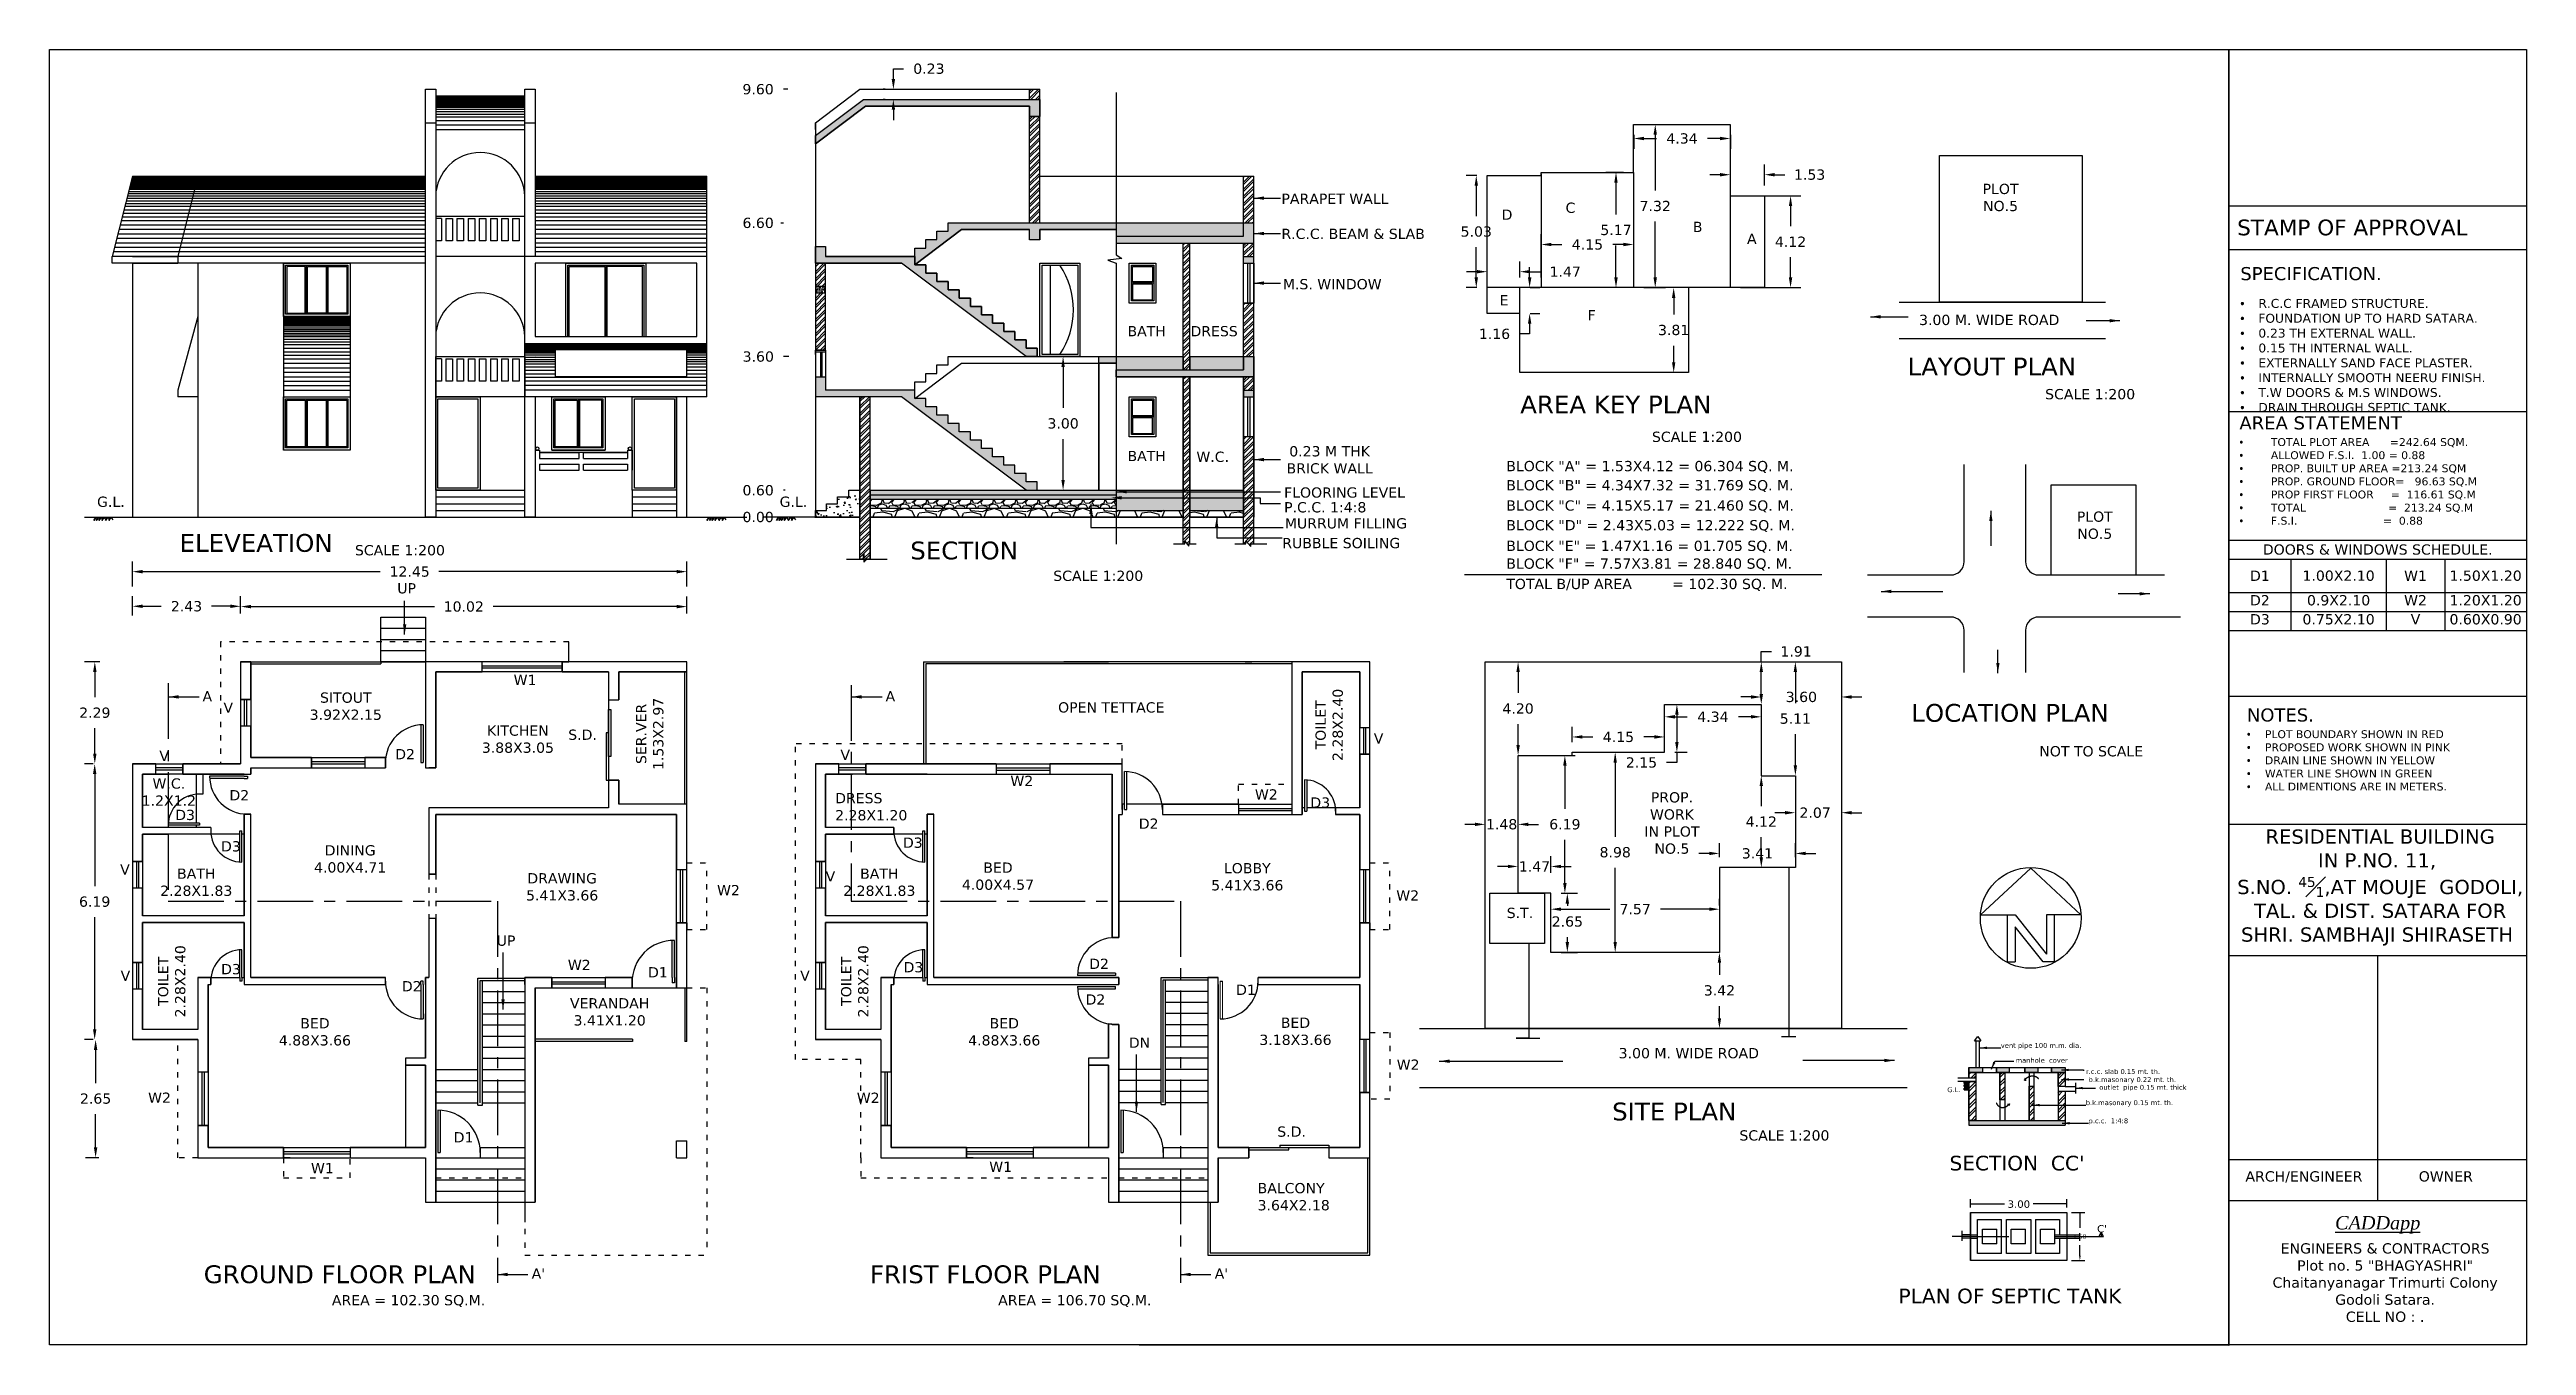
# Model space of a CAD drawing. Header units: metres. Extents: x 222 to 552, y 416 to 3628.
# Drawn here: x 496.2 to 551.8, y 415.6 to 444.7 of the extents above; entities outside this region: 3.
import ezdxf

# ---------------------------------------------------------------- set-up
doc = ezdxf.new("R2010")
doc.units = ezdxf.units.M
doc.header["$MEASUREMENT"] = 0
doc.linetypes.add('ACAD_ISO03W100', pattern=[30, 12, -18])
doc.linetypes.add('CENTER', pattern=[2, 1.25, -0.25, 0.25, -0.25])
doc.layers.add('1', color=255, linetype='Continuous')
doc.layers.add('TEXT', color=7, linetype='Continuous')
doc.styles.get("Standard").update_dxf_attribs({"font": 'verdana.ttf', "height": 0.23})
doc.dimstyles.get("Standard").update_dxf_attribs({"dimtxt": 0.23, "dimasz": 0.23, "dimexe": 0.23, "dimexo": 0.23, "dimgap": 0.23, "dimtad": 0, "dimtih": 1, "dimtoh": 1, "dimzin": 0, "dimdsep": 46, "dimtxsty": 'Standard', "dimcen": 0.23, "dimadec": 0, "dimazin": 0, "dimtfac": 1, "dimtofl": 0, "dimtmove": 0, "dimatfit": 3, "dimfxl": 0.18, "dimtolj": 1, "dimtzin": 0, "dimarcsym": 0})

msp = doc.modelspace()

# ---------------------------------------------------------------- texts
for s, insert, char_height, width, attachment_point in [('{\\H0.575x;\\P                  } \\P\\pt2.8;     ', (324.8309, 561.4309), 0.4, 3.167753, 2), ('PLOT \\PNO.5', (540.0382, 441.6783), 0.23, 1.3511, 2), ('PARAPET WALL', (523.8935, 441.4568), 0.23, 2.456198, 1), ('D', (528.958, 441.1002), 0.23, 0.613509, 2), ('C', (530.3826, 441.2555), 0.23, 0.613509, 2), ('R.C.C. BEAM & SLAB', (523.8935, 440.6696), 0.23, 3.330109, 1), ('B', (533.238, 440.8258), 0.23, 0.613509, 2), ('A', (534.4542, 440.559), 0.23, 0.613509, 2), ('M.S. WINDOW', (523.9252, 439.541), 0.23, 2.336588, 1), ('E', (528.8922, 439.1801), 0.23, 0.613509, 2), ('F', (530.8596, 438.8434), 0.23, 0.613509, 2), ('BATH', (520.4375, 438.4857), 0.23, 1.083264, 1), ('DRESS', (522.3826, 438.4857), 0.23, 1.083264, 2), ('3.00 M. WIDE ROAD ', (539.7837, 438.7387), 0.23, 5.444482, 2), ('LAYOUT PLAN', (539.8437, 437.7778), 0.4, 4.763762, 2), ('SCALE 1:200', (541.0391, 437.0726), 0.23, 2.257497, 1), ('AREA KEY PLAN', (529.2548, 436.9264), 0.4, 6.02602, 1), ('SCALE 1:200', (533.2226, 436.1152), 0.23, 3.56689, 2), ('BATH', (520.4375, 435.685), 0.23, 1.083264, 1), ('W.C.', (521.9851, 435.6668), 0.23, 0.846575, 1), ('0.23 M THK \\PBRICK WALL', (524.9754, 435.7905), 0.23, 2.003726, 2), ('BLOCK "A" = 1.53X4.12 = 06.304 SQ. M.', (528.9415, 435.4579), 0.23, 6.676518, 1), ('FLOORING LEVEL', (523.9539, 434.8651), 0.23, 2.76329, 1), ('BLOCK "B" = 4.34X7.32 = 31.769 SQ. M.', (528.9415, 435.0284), 0.23, 6.72858, 1), ('G.L.', (497.3046, 434.6575), 0.23, 0.657881, 1), ('G.L.', (512.6286, 434.6575), 0.23, 0.657881, 1), ('P.C.C. 1:4:8', (523.9539, 434.5334), 0.23, 2.006857, 1), ('BLOCK "C" = 4.15X5.17 = 21.460 SQ. M.', (528.9415, 434.5737), 0.23, 6.952345, 1), ('PLOT \\PNO.5', (542.1536, 434.3236), 0.23, 1.3511, 2), ('MURRUM FILLING', (523.9694, 434.1733), 0.23, 2.860231, 1), ('BLOCK "D" = 2.43X5.03 = 12.222 SQ. M.', (528.9415, 434.1311), 0.23, 6.616705, 1), ('SCALE 1:200', (503.0937, 433.5702), 0.23, 2.257497, 1), ('SECTION', (515.5612, 433.6489), 0.4, 7.204014, 1), ('RUBBLE SOILING', (523.9123, 433.7304), 0.23, 2.944556, 1), ('BLOCK "E" = 1.47X1.16 = 01.705 SQ. M.', (528.9415, 433.6685), 0.23, 6.538612, 1), ('BLOCK "F" = 7.57X3.81 = 28.840 SQ. M.', (528.9415, 433.2695), 0.23, 6.538612, 1), ('UP', (504.2541, 432.7157), 0.23, 1.109845, 2), ('SCALE 1:200', (518.7702, 432.9961), 0.23, 2.257497, 1), ('TOTAL B/UP AREA         = 102.30 SQ. M.', (528.9415, 432.8133), 0.23, 6.538612, 1), ('W1', (506.6565, 430.6597), 0.23, 0.282826, 1), ('A', (499.6721, 430.2919), 0.23, 0.458898, 1), ('V', (500.1421, 430.0373), 0.23, 0.282826, 1), ('SITOUT \\P3.92X2.15', (502.8889, 430.2621), 0.23, 2.878337, 2), ('A', (515.0065, 430.2919), 0.23, 0.458898, 1), ('OPEN TETTACE', (520.0737, 430.0425), 0.23, 6.301311, 2), ('LOCATION PLAN', (540.2504, 430.0045), 0.4, 4.763762, 2), ('KITCHEN\\P3.88X3.05', (506.7524, 429.5222), 0.23, 1.696479, 2), ('S.D.', (508.5256, 429.4295), 0.23, 0.608932, 3), ('V', (525.9672, 429.3468), 0.23, 0.282826, 1), ('V', (498.7034, 428.9532), 0.23, 0.282826, 1), ('D2', (503.9978, 428.9925), 0.23, 0.282826, 1), ('V', (513.9929, 428.9766), 0.23, 0.282826, 1), ('NOT TO SCALE', (542.0734, 429.0587), 0.23, 3.56689, 2), ('W.C.\\P1.2X1.2', (498.9157, 428.3342), 0.23, 0.923296, 2), ('W2', (517.8095, 428.3926), 0.23, 0.282826, 1), ('D3', (499.059, 427.6298), 0.23, 0.282826, 1), ('D2', (500.2757, 428.0714), 0.23, 0.282826, 1), ('DRESS\\P2.28X1.20', (513.8747, 428.0063), 0.23, 1.712545, 1), ('W2', (523.2984, 428.0895), 0.23, 0.282826, 1), ('D3', (524.5433, 427.9071), 0.23, 0.282826, 1), ('PROP. WORK IN PLOT \\PNO.5', (532.6608, 428.0241), 0.23, 1.3511, 2), ('D2', (520.6912, 427.4338), 0.23, 0.282826, 1), ('\\A1; RESIDENTIAL BUILDING \\PIN P.NO. 11,\\P S.NO. {\\H0.7x;\\S45#1;},AT MOUJE  GODOLI,\\P TAL. & DIST. SATARA FOR \\PSHRI. SAMBHAJI SHIRASETH', (548.4904, 425.8856), 0.32, 8.118005, 5), ('D3', (500.087, 426.9251), 0.23, 0.282826, 1), ('DINING\\P4.00X4.71', (502.9868, 426.8353), 0.23, 2.480065, 2), ('D3', (515.3964, 427.0063), 0.23, 0.282826, 1), ('V', (497.8223, 426.4044), 0.23, 0.282826, 1), ('BATH\\P2.28X1.83', (499.5315, 426.3116), 0.23, 1.859786, 2), ('DRAWING \\P5.41X3.66', (507.7459, 426.2077), 0.23, 1.980455, 2), ('V', (513.6609, 426.2511), 0.23, 0.282826, 1), ('BATH\\P2.28X1.83', (514.8659, 426.3116), 0.23, 1.859786, 2), ('BED \\P4.00X4.57', (517.5304, 426.447), 0.23, 3.651964, 2), ('LOBBY\\P5.41X3.66', (523.128, 426.4343), 0.23, 3.899494, 2), ('W2', (511.2236, 425.9412), 0.23, 0.282826, 1), ('W2', (526.4722, 425.822), 0.23, 0.282826, 1), ('S.T.', (529.2484, 425.4304), 0.23, 1.110507, 2), ('UP', (506.4862, 424.8088), 0.23, 0.443123, 2), ('D2', (519.5775, 424.2881), 0.23, 0.282826, 1), ('V', (497.8334, 424.0206), 0.23, 0.282826, 1), ('D3', (500.0889, 424.1688), 0.23, 0.282826, 1), ('D2', (504.1472, 423.785), 0.23, 0.282826, 1), ('W2', (507.8736, 424.2625), 0.23, 0.282826, 1), ('D1', (509.6733, 424.0981), 0.23, 0.282826, 1), ('V', (513.0888, 424.0221), 0.23, 0.282826, 1), ('D3', (515.4105, 424.2124), 0.23, 0.282826, 1), ('VERANDAH\\P3.41X1.20', (508.8121, 423.4023), 0.23, 2.957421, 2), ('D2', (519.4962, 423.4872), 0.23, 0.282826, 1), ('D1', (522.8753, 423.7046), 0.23, 0.282826, 1), ('BED \\P4.88X3.66', (502.196, 422.9545), 0.23, 3.651964, 2), ('BED \\P4.88X3.66', (517.6714, 422.9545), 0.23, 3.651964, 2), ('BED\\P3.18X3.66', (524.209, 422.9658), 0.23, 2.372302, 2), ('DN', (520.7072, 422.5184), 0.23, 0.443123, 2), ('3.00 M. WIDE ROAD ', (533.0395, 422.2833), 0.23, 5.444482, 2), ('W2', (526.482, 422.0253), 0.23, 0.282826, 1), ('W2', (498.9626, 421.2837), 0.23, 0.282826, 3), ('W2', (514.3608, 421.2821), 0.23, 0.282826, 1), ('SITE PLAN', (532.7131, 421.059), 0.4, 2.827923, 2), ('D1', (505.3105, 420.3956), 0.23, 0.282826, 1), ('S.D.', (524.1215, 420.5229), 0.23, 2.057029, 2), ('SCALE 1:200', (534.1756, 420.4375), 0.23, 2.257497, 1), ('W1', (502.1062, 419.7022), 0.23, 0.282826, 1), ('W1', (517.3344, 419.7335), 0.23, 0.282826, 1), ('BALCONY\\P3.64X2.18', (523.3587, 419.2542), 0.23, 2.472203, 1), ('{\\H1.333x;GROUND FLOOR PLAN\\P}                      {\\H0.7667x;\\C256;AREA = 102.30 SQ.M.}', (499.6986, 417.4062), 0.3, 6.819119, 1), ("A'", (507.061, 417.3368), 0.23, 0.458898, 1), ('{\\H1.333x;FRIST FLOOR PLAN}\\P                      {\\H0.7667x;\\C256;AREA = 106.70 SQ.M.}', (514.6565, 417.4062), 0.3, 6.819119, 1), ("A'", (522.3955, 417.3368), 0.23, 0.458898, 1)]:
    msp.add_mtext(s, dxfattribs=dict(insert=insert, char_height=char_height, width=width, attachment_point=attachment_point))
at = {"color": 1}
for s, insert, char_height, width, attachment_point in [('{\\C256;ELEVEATION}', (499.1572, 433.8184), 0.4, 7.204014, 1), ('{\\C256;ARCH/ENGINEER}', (546.8492, 419.5179), 0.23, 3.020281, 2), ('{\\C256;OWNER}', (550.0341, 419.5179), 0.23, 2.600167, 2), ('{\\fDutch801 Rm BT|b0|i1|c0|p18;\\LCADDapp}', (548.5052, 418.5118), 0.3, 6.68, 2), ('{\\C256;ENGINEERS & CONTRACTORS\\PPlot no. 5 "BHAGYASHRI" Chaitanyanagar Trimurti Colony \\PGodoli Satara.\\P}CELL NO : .', (548.6718, 417.902), 0.23, 6.346765, 2)]:
    msp.add_mtext(s, dxfattribs=dict(at, insert=insert, char_height=char_height, width=width, attachment_point=attachment_point))
at = {"char_height": 0.23, "attachment_point": 2, "rotation": 90}
for s, insert, width in [('SER.VER\\P1.53X2.97', (509.4044, 429.333), 2.008927), ('TOILET\\P2.28X2.40', (524.6586, 429.5352), 1.522359), ('TOILET\\P2.28X2.40', (498.6726, 423.7801), 1.522359), ('TOILET\\P2.28X2.40', (514.007, 423.7801), 1.522359)]:
    msp.add_mtext(s, dxfattribs=dict(at, insert=insert, width=width))
at = {"layer": 'TEXT', "ltscale": 0.01, "attachment_point": 1}
for s, insert, char_height, width in [('STAMP OF APPROVAL', (545.3501, 440.8747), 0.3528, 5.840416), ('{\\H2.174x;SPECIFICATION.\\H0.6x;\\P}\\P\\pi-0.4057,l0.4057,t0.4057;{\\fSymbol|b0|i0|c2|p18;\\H1.479x;·^I}{\\H1.479x;R.C.C FRAMED STRUCTURE.\\P{\\fSymbol|b0|i0|c2|p18;·^I}FOUNDATION UP TO HARD SATARA.\\P{\\fSymbol|b0|i0|c2|p18;·^I}0.23 TH EXTERNAL WALL.\\P{\\fSymbol|b0|i0|c2|p18;·^I}0.15 TH INTERNAL WALL.\\P{\\fSymbol|b0|i0|c2|p18;·^I}EXTERNALLY SAND FACE PLASTER.\\P{\\fSymbol|b0|i0|c2|p18;·^I}INTERNALLY SMOOTH NEERU FINISH.\\P{\\fSymbol|b0|i0|c2|p18;·^I}T.W DOORS & M.S WINDOWS.\\P{\\fSymbol|b0|i0|c2|p18;·^I}DRAIN THROUGH SEPTIC TANK.}', (545.421, 439.8092), 0.13524, 6.579547), ('{\\H1.667x;AREA STATEMENT\\P\\pi-0.5292,l0.5292,t0.5292;{\\fSymbol|b0|i0|c2|p18;\\H0.5999x;·^I}}TOTAL PLOT AREA      =242.64 SQM.\\P{\\fSymbol|b0|i0|c2|p18;·^I}ALLOWED F.S.I.  1.00 = 0.88\\P{\\fSymbol|b0|i0|c2|p18;·^I}PROP. BUILT UP AREA =213.24 SQM\\P{\\fSymbol|b0|i0|c2|p18;·^I}PROP. GROUND FLOOR=   96.63 SQ.M\\P{\\fSymbol|b0|i0|c2|p18;·^I}PROP FIRST FLOOR     =  116.61 SQ.M\\P{\\fSymbol|b0|i0|c2|p18;·^I}TOTAL                        =  213.24 SQ.M\\P{\\fSymbol|b0|i0|c2|p18;·^I}F.S.I.                         =  0.88', (545.4015, 436.4597), 0.1764, 6.356281), ('{\\H2.174x;NOTES.}\\P\\pi-0.4057,l0.4057,t0.4057;{\\fSymbol|b0|i0|c2|p18;\\H1.304x;·^I}{\\H1.304x;PLOT BOUNDARY SHOWN IN RED\\P{\\fSymbol|b0|i0|c2|p18;·^I}PROPOSED WORK SHOWN IN PINK\\P{\\fSymbol|b0|i0|c2|p18;·^I}DRAIN LINE SHOWN IN YELLOW\\P{\\fSymbol|b0|i0|c2|p18;·^I}WATER LINE SHOWN IN GREEN\\P{\\fSymbol|b0|i0|c2|p18;·^I}ALL DIMENTIONS ARE IN METERS.}', (545.5685, 429.9049), 0.13524, 4.802783)]:
    msp.add_mtext(s, dxfattribs=dict(at, insert=insert, char_height=char_height, width=width))

# ---------------------------------------------------------------- blocks, each defined once
blk = doc.blocks.new('*D1')
at = {"color": 0, "lineweight": -2, "transparency": 16777216}
for p, q in [((518.992, 437.569), (518.992, 436.649)), ((518.992, 435.029), (518.992, 435.949))]:
    blk.add_line(p, q, dxfattribs=at)
at = {"color": 0, "transparency": 16777216}
for points in [[(518.954, 437.569), (519.03, 437.569), (518.992, 437.799)], [(518.954, 435.029), (519.03, 435.029), (518.992, 434.799)]]:
    blk.add_solid(points, dxfattribs=at)
at = {"layer": 'Defpoints', "color": 0, "transparency": 16777216}
for p in [(518.992, 437.799), (518.992, 437.799), (518.992, 434.799)]:
    blk.add_point(p, dxfattribs=at)
at = {"color": 0, "transparency": 16777216, "insert": (518.992, 436.299), "char_height": 0.23, "attachment_point": 5}
blk.add_mtext('\\A1;3.00', dxfattribs=at)
blk = doc.blocks.new('*D2')
at = {"color": 0, "lineweight": -2, "transparency": 16777216}
for p, q in [((533.727, 424.2), (533.727, 423.924)), ((533.727, 422.949), (533.727, 423.225))]:
    blk.add_line(p, q, dxfattribs=at)
at = {"color": 0, "transparency": 16777216}
for points in [[(533.689, 424.2), (533.765, 424.2), (533.727, 424.43)], [(533.689, 422.949), (533.765, 422.949), (533.727, 422.719)]]:
    blk.add_solid(points, dxfattribs=at)
at = {"layer": 'Defpoints', "color": 0, "transparency": 16777216}
for p in [(533.727, 424.43), (533.727, 422.719), (533.727, 422.719)]:
    blk.add_point(p, dxfattribs=at)
at = {"color": 0, "transparency": 16777216, "insert": (533.727, 423.575), "char_height": 0.23, "attachment_point": 5}
blk.add_mtext('\\A1;3.42', dxfattribs=at)
blk = doc.blocks.new('*D3')
at = {"color": 0, "lineweight": -2, "transparency": 16777216}
for p, q in [((529.942, 425.507), (529.942, 425.629)), ((530.172, 425.399), (531.267, 425.399)), ((533.497, 425.399), (532.402, 425.399)), ((533.727, 425.48), (533.727, 425.629))]:
    blk.add_line(p, q, dxfattribs=at)
at = {"color": 0, "transparency": 16777216}
for points in [[(530.172, 425.437), (530.172, 425.36), (529.942, 425.399)], [(533.497, 425.437), (533.497, 425.36), (533.727, 425.399)]]:
    blk.add_solid(points, dxfattribs=at)
at = {"layer": 'Defpoints', "color": 0, "transparency": 16777216}
for p in [(529.942, 425.399), (529.942, 425.277), (533.727, 425.25)]:
    blk.add_point(p, dxfattribs=at)
at = {"color": 0, "transparency": 16777216, "insert": (531.835, 425.399), "char_height": 0.23, "attachment_point": 5}
blk.add_mtext('\\A1;7.57', dxfattribs=at)
blk = doc.blocks.new('*D4')
at = {"color": 0, "lineweight": -2, "transparency": 16777216}
for p, q in [((530.172, 425.755), (530.543, 425.755)), ((530.313, 425.525), (530.313, 425.471)), ((530.172, 424.43), (530.543, 424.43)), ((530.313, 424.66), (530.313, 424.771))]:
    blk.add_line(p, q, dxfattribs=at)
at = {"color": 0, "transparency": 16777216}
for points in [[(530.274, 425.525), (530.351, 425.525), (530.313, 425.755)], [(530.274, 424.66), (530.351, 424.66), (530.313, 424.43)]]:
    blk.add_solid(points, dxfattribs=at)
at = {"layer": 'Defpoints', "color": 0, "transparency": 16777216}
for p in [(529.942, 425.755), (529.942, 424.43), (530.313, 424.43)]:
    blk.add_point(p, dxfattribs=at)
at = {"color": 0, "transparency": 16777216, "insert": (530.313, 425.121), "char_height": 0.23, "attachment_point": 5}
blk.add_mtext('\\A1;2.65', dxfattribs=at)
blk = doc.blocks.new('*D5')
at = {"color": 0, "lineweight": -2, "transparency": 16777216}
for p, q in [((534.667, 428.165), (534.667, 427.713)), ((534.667, 426.565), (534.667, 427.018))]:
    blk.add_line(p, q, dxfattribs=at)
at = {"color": 0, "transparency": 16777216}
for points in [[(534.629, 428.165), (534.705, 428.165), (534.667, 428.395)], [(534.629, 426.565), (534.705, 426.565), (534.667, 426.335)]]:
    blk.add_solid(points, dxfattribs=at)
at = {"layer": 'Defpoints', "color": 0, "transparency": 16777216}
for p in [(534.667, 428.395), (534.667, 426.335), (534.667, 426.335)]:
    blk.add_point(p, dxfattribs=at)
at = {"color": 0, "transparency": 16777216, "insert": (534.667, 427.365), "char_height": 0.23, "attachment_point": 5}
blk.add_mtext('\\A1;4.12', dxfattribs=at)
blk = doc.blocks.new('*D6')
at = {"color": 0, "lineweight": -2, "transparency": 16777216}
for p, q in [((533.497, 426.65), (533.267, 426.65)), ((533.727, 426.565), (533.727, 426.88)), ((535.432, 426.565), (535.432, 426.88)), ((535.662, 426.65), (535.892, 426.65))]:
    blk.add_line(p, q, dxfattribs=at)
at = {"color": 0, "transparency": 16777216}
for points in [[(533.497, 426.688), (533.497, 426.612), (533.727, 426.65)], [(535.662, 426.688), (535.662, 426.612), (535.432, 426.65)]]:
    blk.add_solid(points, dxfattribs=at)
at = {"layer": 'Defpoints', "color": 0, "transparency": 16777216}
for p in [(533.727, 426.65), (533.727, 426.335), (535.432, 426.335)]:
    blk.add_point(p, dxfattribs=at)
at = {"color": 0, "transparency": 16777216, "insert": (534.58, 426.65), "char_height": 0.23, "attachment_point": 5}
blk.add_mtext('\\A1;3.41', dxfattribs=at)
blk = doc.blocks.new('*D7')
at = {"color": 0, "lineweight": -2, "transparency": 16777216}
for p, q in [((528.239, 427.303), (528.009, 427.303)), ((529.437, 427.303), (529.667, 427.303))]:
    blk.add_line(p, q, dxfattribs=at)
at = {"color": 0, "transparency": 16777216}
for points in [[(528.239, 427.341), (528.239, 427.264), (528.469, 427.303)], [(529.437, 427.341), (529.437, 427.264), (529.207, 427.303)]]:
    blk.add_solid(points, dxfattribs=at)
at = {"layer": 'Defpoints', "color": 0, "transparency": 16777216}
for p in [(528.469, 427.303), (528.469, 427.303), (529.207, 427.303)]:
    blk.add_point(p, dxfattribs=at)
at = {"color": 0, "transparency": 16777216, "insert": (528.838, 427.303), "char_height": 0.23, "attachment_point": 5}
blk.add_mtext('\\A1;1.48', dxfattribs=at)
blk = doc.blocks.new('*D8')
at = {"color": 0, "lineweight": -2, "transparency": 16777216}
for p, q in [((529.207, 430.722), (529.207, 430.251)), ((529.207, 429.08), (529.207, 429.551))]:
    blk.add_line(p, q, dxfattribs=at)
at = {"color": 0, "transparency": 16777216}
for points in [[(529.169, 430.722), (529.245, 430.722), (529.207, 430.952)], [(529.169, 429.08), (529.245, 429.08), (529.207, 428.85)]]:
    blk.add_solid(points, dxfattribs=at)
at = {"layer": 'Defpoints', "color": 0, "transparency": 16777216}
for p in [(529.207, 430.952), (529.207, 430.952), (529.207, 428.85)]:
    blk.add_point(p, dxfattribs=at)
at = {"color": 0, "transparency": 16777216, "insert": (529.207, 429.901), "char_height": 0.23, "attachment_point": 5}
blk.add_mtext('\\A1;4.20', dxfattribs=at)
blk = doc.blocks.new('*D9')
at = {"color": 0, "lineweight": -2, "transparency": 16777216}
for p, q in [((530.422, 429.15), (530.422, 429.494)), ((532.497, 429.15), (532.497, 429.494)), ((530.652, 429.264), (530.887, 429.264)), ((532.267, 429.264), (532.032, 429.264))]:
    blk.add_line(p, q, dxfattribs=at)
at = {"color": 0, "transparency": 16777216}
for points in [[(530.652, 429.303), (530.652, 429.226), (530.422, 429.264)], [(532.267, 429.303), (532.267, 429.226), (532.497, 429.264)]]:
    blk.add_solid(points, dxfattribs=at)
at = {"layer": 'Defpoints', "color": 0, "transparency": 16777216}
for p in [(530.422, 428.92), (532.497, 429.264), (532.497, 428.92)]:
    blk.add_point(p, dxfattribs=at)
at = {"color": 0, "transparency": 16777216, "insert": (531.46, 429.264), "char_height": 0.23, "attachment_point": 5}
blk.add_mtext('\\A1;4.15', dxfattribs=at)
blk = doc.blocks.new('*D10')
at = {"color": 0, "lineweight": -2, "transparency": 16777216}
for p, q in [((532.727, 429.716), (533.006, 429.716)), ((534.437, 429.716), (534.158, 429.716))]:
    blk.add_line(p, q, dxfattribs=at)
at = {"color": 0, "transparency": 16777216}
for points in [[(532.727, 429.755), (532.727, 429.678), (532.497, 429.716)], [(534.437, 429.755), (534.437, 429.678), (534.667, 429.716)]]:
    blk.add_solid(points, dxfattribs=at)
at = {"layer": 'Defpoints', "color": 0, "transparency": 16777216}
for p in [(532.497, 429.716), (534.667, 429.716), (534.667, 429.716)]:
    blk.add_point(p, dxfattribs=at)
at = {"color": 0, "transparency": 16777216, "insert": (533.582, 429.716), "char_height": 0.23, "attachment_point": 5}
blk.add_mtext('\\A1;4.34', dxfattribs=at)
blk = doc.blocks.new('*D11')
at = {"color": 0, "lineweight": -2, "transparency": 16777216}
for p, q in [((532.727, 429.995), (533.002, 429.995)), ((532.772, 429.765), (532.772, 429.15)), ((532.727, 428.92), (533.002, 428.92)), ((532.772, 428.92), (532.772, 428.69)), ((532.772, 428.69), (532.542, 428.69))]:
    blk.add_line(p, q, dxfattribs=at)
at = {"color": 0, "transparency": 16777216}
for points in [[(532.734, 429.765), (532.81, 429.765), (532.772, 429.995)], [(532.734, 429.15), (532.81, 429.15), (532.772, 428.92)]]:
    blk.add_solid(points, dxfattribs=at)
at = {"layer": 'Defpoints', "color": 0, "transparency": 16777216}
for p in [(532.497, 429.995), (532.497, 428.92), (532.772, 428.92)]:
    blk.add_point(p, dxfattribs=at)
at = {"color": 0, "transparency": 16777216, "insert": (531.977, 428.69), "char_height": 0.23, "attachment_point": 5}
blk.add_mtext('\\A1;2.15', dxfattribs=at)
blk = doc.blocks.new('*D12')
at = {"color": 0, "lineweight": -2, "transparency": 16777216}
for p, q in [((530.045, 428.85), (530.487, 428.85)), ((530.257, 428.62), (530.257, 427.652)), ((530.257, 425.985), (530.257, 426.953)), ((530.172, 425.755), (530.487, 425.755))]:
    blk.add_line(p, q, dxfattribs=at)
at = {"color": 0, "transparency": 16777216}
for points in [[(530.219, 428.62), (530.296, 428.62), (530.257, 428.85)], [(530.219, 425.985), (530.296, 425.985), (530.257, 425.755)]]:
    blk.add_solid(points, dxfattribs=at)
at = {"layer": 'Defpoints', "color": 0, "transparency": 16777216}
for p in [(529.815, 428.85), (530.257, 428.85), (529.942, 425.755)]:
    blk.add_point(p, dxfattribs=at)
at = {"color": 0, "transparency": 16777216, "insert": (530.257, 427.303), "char_height": 0.23, "attachment_point": 5}
blk.add_mtext('\\A1;6.19', dxfattribs=at)
blk = doc.blocks.new('*D13')
at = {"color": 0, "lineweight": -2, "transparency": 16777216}
for p, q in [((529.207, 426.297), (529.207, 426.588)), ((529.942, 426.215), (529.942, 426.588)), ((528.977, 426.358), (528.747, 426.358)), ((530.172, 426.358), (530.402, 426.358))]:
    blk.add_line(p, q, dxfattribs=at)
at = {"color": 0, "transparency": 16777216}
for points in [[(528.977, 426.396), (528.977, 426.32), (529.207, 426.358)], [(530.172, 426.396), (530.172, 426.32), (529.942, 426.358)]]:
    blk.add_solid(points, dxfattribs=at)
at = {"layer": 'Defpoints', "color": 0, "transparency": 16777216}
for p in [(529.207, 426.067), (529.942, 426.358), (529.942, 425.985)]:
    blk.add_point(p, dxfattribs=at)
at = {"color": 0, "transparency": 16777216, "insert": (529.575, 426.358), "char_height": 0.23, "attachment_point": 5}
blk.add_mtext('\\A1;1.47', dxfattribs=at)
blk = doc.blocks.new('*D14')
at = {"color": 0, "lineweight": -2, "transparency": 16777216}
for p, q in [((531.387, 428.69), (531.387, 427.025)), ((531.387, 424.66), (531.387, 426.325))]:
    blk.add_line(p, q, dxfattribs=at)
at = {"color": 0, "transparency": 16777216}
for points in [[(531.349, 428.69), (531.425, 428.69), (531.387, 428.92)], [(531.349, 424.66), (531.425, 424.66), (531.387, 424.43)]]:
    blk.add_solid(points, dxfattribs=at)
at = {"layer": 'Defpoints', "color": 0, "transparency": 16777216}
for p in [(531.387, 428.92), (531.387, 428.92), (531.387, 424.43)]:
    blk.add_point(p, dxfattribs=at)
at = {"color": 0, "transparency": 16777216, "insert": (531.387, 426.675), "char_height": 0.23, "attachment_point": 5}
blk.add_mtext('\\A1;8.98', dxfattribs=at)
blk = doc.blocks.new('*D15')
at = {"color": 0, "lineweight": -2, "transparency": 16777216}
for p, q in [((534.667, 430.952), (534.667, 431.182)), ((534.667, 431.182), (534.897, 431.182)), ((534.667, 430.225), (534.667, 430.722))]:
    blk.add_line(p, q, dxfattribs=at)
at = {"color": 0, "transparency": 16777216}
for points in [[(534.629, 430.722), (534.705, 430.722), (534.667, 430.952)], [(534.629, 430.225), (534.705, 430.225), (534.667, 429.995)]]:
    blk.add_solid(points, dxfattribs=at)
at = {"layer": 'Defpoints', "color": 0, "transparency": 16777216}
for p in [(534.667, 430.952), (534.667, 430.952), (534.667, 429.995)]:
    blk.add_point(p, dxfattribs=at)
at = {"color": 0, "transparency": 16777216, "insert": (535.448, 431.182), "char_height": 0.23, "attachment_point": 5}
blk.add_mtext('\\A1;1.91', dxfattribs=at)
blk = doc.blocks.new('*D16')
at = {"color": 0, "lineweight": -2, "transparency": 16777216}
for p, q in [((535.432, 430.722), (535.432, 430.021)), ((535.432, 428.625), (535.432, 429.326))]:
    blk.add_line(p, q, dxfattribs=at)
at = {"color": 0, "transparency": 16777216}
for points in [[(535.394, 430.722), (535.47, 430.722), (535.432, 430.952)], [(535.394, 428.625), (535.47, 428.625), (535.432, 428.395)]]:
    blk.add_solid(points, dxfattribs=at)
at = {"layer": 'Defpoints', "color": 0, "transparency": 16777216}
for p in [(535.432, 430.952), (535.432, 430.952), (535.432, 428.395)]:
    blk.add_point(p, dxfattribs=at)
at = {"color": 0, "transparency": 16777216, "insert": (535.432, 429.674), "char_height": 0.23, "attachment_point": 5}
blk.add_mtext('\\A1;5.11', dxfattribs=at)
blk = doc.blocks.new('*D17')
at = {"color": 0, "lineweight": -2, "transparency": 16777216}
for p, q in [((534.437, 430.161), (534.207, 430.161)), ((534.667, 430.225), (534.667, 430.391)), ((536.467, 430.308), (536.467, 429.931)), ((536.697, 430.161), (536.927, 430.161))]:
    blk.add_line(p, q, dxfattribs=at)
at = {"color": 0, "transparency": 16777216}
for points in [[(534.437, 430.199), (534.437, 430.122), (534.667, 430.161)], [(536.697, 430.199), (536.697, 430.122), (536.467, 430.161)]]:
    blk.add_solid(points, dxfattribs=at)
at = {"layer": 'Defpoints', "color": 0, "transparency": 16777216}
for p in [(536.467, 430.538), (534.667, 429.995), (536.467, 430.161)]:
    blk.add_point(p, dxfattribs=at)
at = {"color": 0, "transparency": 16777216, "insert": (535.567, 430.161), "char_height": 0.23, "attachment_point": 5}
blk.add_mtext('\\A1;3.60', dxfattribs=at)
blk = doc.blocks.new('*D18')
at = {"color": 0, "lineweight": -2, "transparency": 16777216}
for p, q in [((535.202, 427.564), (534.972, 427.564)), ((536.697, 427.564), (536.927, 427.564))]:
    blk.add_line(p, q, dxfattribs=at)
at = {"color": 0, "transparency": 16777216}
for points in [[(535.202, 427.602), (535.202, 427.526), (535.432, 427.564)], [(536.697, 427.602), (536.697, 427.526), (536.467, 427.564)]]:
    blk.add_solid(points, dxfattribs=at)
at = {"layer": 'Defpoints', "color": 0, "transparency": 16777216}
for p in [(535.432, 427.564), (536.467, 427.564), (536.467, 427.564)]:
    blk.add_point(p, dxfattribs=at)
at = {"color": 0, "transparency": 16777216, "insert": (535.875, 427.564), "char_height": 0.23, "attachment_point": 5}
blk.add_mtext('\\A1;2.07', dxfattribs=at)
blk = doc.blocks.new('*D21')
at = {"color": 0, "lineweight": -2, "transparency": 16777216}
for p, q in [((531.802, 442.778), (531.802, 442.464)), ((532.032, 442.694), (532.311, 442.694)), ((533.742, 442.694), (533.462, 442.694)), ((533.972, 442.778), (533.972, 442.464))]:
    blk.add_line(p, q, dxfattribs=at)
at = {"color": 0, "transparency": 16777216}
for points in [[(532.032, 442.733), (532.032, 442.656), (531.802, 442.694)], [(533.742, 442.733), (533.742, 442.656), (533.972, 442.694)]]:
    blk.add_solid(points, dxfattribs=at)
at = {"layer": 'Defpoints', "color": 0, "transparency": 16777216}
for p in [(531.802, 443.008), (533.972, 443.008), (533.972, 442.694)]:
    blk.add_point(p, dxfattribs=at)
at = {"color": 0, "transparency": 16777216, "insert": (532.887, 442.694), "char_height": 0.23, "attachment_point": 5}
blk.add_mtext('\\A1;4.34', dxfattribs=at)
blk = doc.blocks.new('*D22')
at = {"color": 0, "lineweight": -2, "transparency": 16777216}
for p, q in [((532.032, 443.008), (532.516, 443.008)), ((532.286, 442.778), (532.286, 441.528)), ((532.286, 439.578), (532.286, 440.828)), ((532.032, 439.348), (532.516, 439.348))]:
    blk.add_line(p, q, dxfattribs=at)
at = {"color": 0, "transparency": 16777216}
for points in [[(532.247, 442.778), (532.324, 442.778), (532.286, 443.008)], [(532.247, 439.578), (532.324, 439.578), (532.286, 439.348)]]:
    blk.add_solid(points, dxfattribs=at)
at = {"layer": 'Defpoints', "color": 0, "transparency": 16777216}
for p in [(531.802, 443.008), (531.802, 439.348), (532.286, 439.348)]:
    blk.add_point(p, dxfattribs=at)
at = {"color": 0, "transparency": 16777216, "insert": (532.286, 441.178), "char_height": 0.23, "attachment_point": 5}
blk.add_mtext('\\A1;7.32', dxfattribs=at)
blk = doc.blocks.new('*D23')
at = {"color": 0, "lineweight": -2, "transparency": 16777216}
for p, q in [((533.972, 441.638), (533.972, 442.112)), ((534.737, 441.638), (534.737, 442.112)), ((533.742, 441.882), (533.512, 441.882)), ((534.967, 441.882), (535.197, 441.882))]:
    blk.add_line(p, q, dxfattribs=at)
at = {"color": 0, "transparency": 16777216}
for points in [[(533.742, 441.92), (533.742, 441.843), (533.972, 441.882)], [(534.967, 441.92), (534.967, 441.843), (534.737, 441.882)]]:
    blk.add_solid(points, dxfattribs=at)
at = {"layer": 'Defpoints', "color": 0, "transparency": 16777216}
for p in [(534.737, 441.882), (533.972, 441.408), (534.737, 441.408)]:
    blk.add_point(p, dxfattribs=at)
at = {"color": 0, "transparency": 16777216, "insert": (535.752, 441.882), "char_height": 0.23, "attachment_point": 5}
blk.add_mtext('\\A1;1.53', dxfattribs=at)
blk = doc.blocks.new('*D24')
at = {"color": 0, "lineweight": -2, "transparency": 16777216}
for p, q in [((534.202, 441.408), (535.554, 441.408)), ((535.324, 441.178), (535.324, 440.725)), ((535.324, 439.578), (535.324, 440.031)), ((534.202, 439.348), (535.554, 439.348))]:
    blk.add_line(p, q, dxfattribs=at)
at = {"color": 0, "transparency": 16777216}
for points in [[(535.286, 441.178), (535.362, 441.178), (535.324, 441.408)], [(535.286, 439.578), (535.362, 439.578), (535.324, 439.348)]]:
    blk.add_solid(points, dxfattribs=at)
at = {"layer": 'Defpoints', "color": 0, "transparency": 16777216}
for p in [(533.972, 441.408), (533.972, 439.348), (535.324, 439.348)]:
    blk.add_point(p, dxfattribs=at)
at = {"color": 0, "transparency": 16777216, "insert": (535.324, 440.378), "char_height": 0.23, "attachment_point": 5}
blk.add_mtext('\\A1;4.12', dxfattribs=at)
blk = doc.blocks.new('*D25')
at = {"color": 0, "lineweight": -2, "transparency": 16777216}
for p, q in [((532.802, 439.348), (532.47, 439.348)), ((532.7, 439.118), (532.7, 438.746)), ((532.7, 437.673), (532.7, 438.045)), ((532.802, 437.443), (532.47, 437.443))]:
    blk.add_line(p, q, dxfattribs=at)
at = {"color": 0, "transparency": 16777216}
for points in [[(532.662, 439.118), (532.738, 439.118), (532.7, 439.348)], [(532.662, 437.673), (532.738, 437.673), (532.7, 437.443)]]:
    blk.add_solid(points, dxfattribs=at)
at = {"layer": 'Defpoints', "color": 0, "transparency": 16777216}
for p in [(533.032, 439.348), (532.7, 437.443), (533.032, 437.443)]:
    blk.add_point(p, dxfattribs=at)
at = {"color": 0, "transparency": 16777216, "insert": (532.7, 438.395), "char_height": 0.23, "attachment_point": 5}
blk.add_mtext('\\A1;3.81', dxfattribs=at)
blk = doc.blocks.new('*D26')
at = {"color": 0, "lineweight": -2, "transparency": 16777216}
for p, q in [((528.282, 441.863), (528.038, 441.863)), ((528.268, 441.633), (528.268, 440.955)), ((528.268, 439.578), (528.268, 440.256)), ((528.282, 439.348), (528.038, 439.348))]:
    blk.add_line(p, q, dxfattribs=at)
at = {"color": 0, "transparency": 16777216}
for points in [[(528.23, 441.633), (528.307, 441.633), (528.268, 441.863)], [(528.23, 439.578), (528.307, 439.578), (528.268, 439.348)]]:
    blk.add_solid(points, dxfattribs=at)
at = {"layer": 'Defpoints', "color": 0, "transparency": 16777216}
for p in [(528.512, 441.863), (528.268, 439.348), (528.512, 439.348)]:
    blk.add_point(p, dxfattribs=at)
at = {"color": 0, "transparency": 16777216, "insert": (528.268, 440.605), "char_height": 0.23, "attachment_point": 5}
blk.add_mtext('\\A1;5.03', dxfattribs=at)
blk = doc.blocks.new('*D27')
at = {"color": 0, "lineweight": -2, "transparency": 16777216}
for p, q in [((528.512, 439.578), (528.512, 439.935)), ((529.247, 439.578), (529.247, 439.935)), ((528.282, 439.705), (528.052, 439.705)), ((529.477, 439.705), (529.707, 439.705))]:
    blk.add_line(p, q, dxfattribs=at)
at = {"color": 0, "transparency": 16777216}
for points in [[(528.282, 439.743), (528.282, 439.667), (528.512, 439.705)], [(529.477, 439.743), (529.477, 439.667), (529.247, 439.705)]]:
    blk.add_solid(points, dxfattribs=at)
at = {"layer": 'Defpoints', "color": 0, "transparency": 16777216}
for p in [(528.512, 439.348), (529.247, 439.705), (529.247, 439.348)]:
    blk.add_point(p, dxfattribs=at)
at = {"color": 0, "transparency": 16777216, "insert": (530.264, 439.705), "char_height": 0.23, "attachment_point": 5}
blk.add_mtext('\\A1;1.47', dxfattribs=at)
blk = doc.blocks.new('*D28')
at = {"color": 0, "lineweight": -2, "transparency": 16777216}
for p, q in [((529.466, 439.578), (529.466, 439.808)), ((529.477, 439.348), (529.696, 439.348)), ((529.477, 438.768), (529.696, 438.768)), ((529.466, 438.308), (529.236, 438.308)), ((529.466, 438.538), (529.466, 438.308))]:
    blk.add_line(p, q, dxfattribs=at)
at = {"color": 0, "transparency": 16777216}
for points in [[(529.428, 439.578), (529.505, 439.578), (529.466, 439.348)], [(529.428, 438.538), (529.505, 438.538), (529.466, 438.768)]]:
    blk.add_solid(points, dxfattribs=at)
at = {"layer": 'Defpoints', "color": 0, "transparency": 16777216}
for p in [(529.247, 439.348), (529.247, 438.768), (529.466, 438.768)]:
    blk.add_point(p, dxfattribs=at)
at = {"color": 0, "transparency": 16777216, "insert": (528.677, 438.308), "char_height": 0.23, "attachment_point": 5}
blk.add_mtext('\\A1;1.16', dxfattribs=at)
blk = doc.blocks.new('*D19')
at = {"color": 0, "lineweight": -2, "transparency": 16777216}
for p, q in [((531.572, 441.933), (531.175, 441.933)), ((531.405, 441.703), (531.405, 440.988)), ((531.405, 439.578), (531.405, 440.293)), ((531.572, 439.348), (531.175, 439.348))]:
    blk.add_line(p, q, dxfattribs=at)
at = {"color": 0, "transparency": 16777216}
for points in [[(531.367, 441.703), (531.443, 441.703), (531.405, 441.933)], [(531.367, 439.578), (531.443, 439.578), (531.405, 439.348)]]:
    blk.add_solid(points, dxfattribs=at)
at = {"layer": 'Defpoints', "color": 0, "transparency": 16777216}
for p in [(531.802, 441.933), (531.405, 439.348), (531.802, 439.348)]:
    blk.add_point(p, dxfattribs=at)
at = {"color": 0, "transparency": 16777216, "insert": (531.405, 440.64), "char_height": 0.23, "attachment_point": 5}
blk.add_mtext('\\A1;5.17', dxfattribs=at)
blk = doc.blocks.new('*D20')
at = {"color": 0, "lineweight": -2, "transparency": 16777216}
for p, q in [((529.727, 439.578), (529.727, 440.545)), ((531.802, 439.578), (531.802, 440.545)), ((529.957, 440.315), (530.192, 440.315)), ((531.572, 440.315), (531.336, 440.315))]:
    blk.add_line(p, q, dxfattribs=at)
at = {"color": 0, "transparency": 16777216}
for points in [[(529.957, 440.354), (529.957, 440.277), (529.727, 440.315)], [(531.572, 440.354), (531.572, 440.277), (531.802, 440.315)]]:
    blk.add_solid(points, dxfattribs=at)
at = {"layer": 'Defpoints', "color": 0, "transparency": 16777216}
for p in [(529.727, 440.315), (529.727, 439.348), (531.802, 439.348)]:
    blk.add_point(p, dxfattribs=at)
at = {"color": 0, "transparency": 16777216, "insert": (530.764, 440.315), "char_height": 0.23, "attachment_point": 5}
blk.add_mtext('\\A1;4.15', dxfattribs=at)
blk = doc.blocks.new('North Arrow')
for p, q in [((0, 0), (-12.86, -11.999)), ((0, 0), (12.782, -11.999)), ((-12.86, -11.999), (-6, -11.999)), ((-6, -11.999), (-6, -23.999)), ((-6, -11.999), (-4, -11.999)), ((-4, -11.999), (4, -21.999)), ((4, -11.999), (4, -21.999)), ((6, -11.999), (4, -11.999)), ((12.782, -11.999), (6, -11.999)), ((6, -11.999), (6, -23.999)), ((3.195, -23.996), (-4, -15.002)), ((-4, -15.002), (-4, -23.999)), ((-6, -23.999), (-4, -23.999)), ((6, -23.999), (3.195, -23.999))]:
    blk.add_line(p, q)
blk.add_circle((-0.013, -12.745), 12.885)
blk = doc.blocks.new('*D48')
at = {"color": 0, "lineweight": -2, "transparency": 16777216}
for p, q in [((500.527, 432.031), (500.527, 432.419)), ((500.757, 432.189), (504.878, 432.189)), ((510.317, 432.189), (506.195, 432.189)), ((510.547, 432.031), (510.547, 432.419))]:
    blk.add_line(p, q, dxfattribs=at)
at = {"color": 0, "transparency": 16777216}
for points in [[(500.757, 432.228), (500.757, 432.151), (500.527, 432.189)], [(510.317, 432.228), (510.317, 432.151), (510.547, 432.189)]]:
    blk.add_solid(points, dxfattribs=at)
at = {"layer": 'Defpoints', "color": 0, "transparency": 16777216}
for p in [(500.527, 432.189), (500.527, 431.801), (510.547, 431.801)]:
    blk.add_point(p, dxfattribs=at)
at = {"color": 0, "transparency": 16777216, "insert": (505.537, 432.189), "char_height": 0.23, "attachment_point": 5}
blk.add_mtext('\\A1;10.02', dxfattribs=at)
blk = doc.blocks.new('*D49')
at = {"color": 0, "lineweight": -2, "transparency": 16777216}
for p, q in [((498.097, 431.992), (498.097, 432.426)), ((498.327, 432.196), (498.747, 432.196)), ((500.297, 432.196), (499.876, 432.196)), ((500.527, 432.031), (500.527, 432.426))]:
    blk.add_line(p, q, dxfattribs=at)
at = {"color": 0, "transparency": 16777216}
for points in [[(498.327, 432.235), (498.327, 432.158), (498.097, 432.196)], [(500.297, 432.235), (500.297, 432.158), (500.527, 432.196)]]:
    blk.add_solid(points, dxfattribs=at)
at = {"layer": 'Defpoints', "color": 0, "transparency": 16777216}
for p in [(498.097, 432.196), (498.097, 431.762), (500.527, 431.801)]:
    blk.add_point(p, dxfattribs=at)
at = {"color": 0, "transparency": 16777216, "insert": (499.312, 432.196), "char_height": 0.23, "attachment_point": 5}
blk.add_mtext('\\A1;2.43', dxfattribs=at)
blk = doc.blocks.new('*D50')
at = {"color": 0, "lineweight": -2, "transparency": 16777216}
for p, q in [((497.368, 430.952), (497.024, 430.952)), ((497.254, 430.722), (497.254, 430.157)), ((497.254, 428.892), (497.254, 429.458)), ((497.214, 428.662), (497.024, 428.662))]:
    blk.add_line(p, q, dxfattribs=at)
at = {"color": 0, "transparency": 16777216}
for points in [[(497.216, 430.722), (497.293, 430.722), (497.254, 430.952)], [(497.216, 428.892), (497.293, 428.892), (497.254, 428.662)]]:
    blk.add_solid(points, dxfattribs=at)
at = {"layer": 'Defpoints', "color": 0, "transparency": 16777216}
for p in [(497.598, 430.952), (497.254, 428.662), (497.444, 428.662)]:
    blk.add_point(p, dxfattribs=at)
at = {"color": 0, "transparency": 16777216, "insert": (497.254, 429.807), "char_height": 0.23, "attachment_point": 5}
blk.add_mtext('\\A1;2.29', dxfattribs=at)
blk = doc.blocks.new('*D51')
at = {"color": 0, "lineweight": -2, "transparency": 16777216}
for p, q in [((497.214, 428.662), (497.021, 428.662)), ((497.251, 428.432), (497.251, 425.917)), ((497.251, 422.702), (497.251, 425.218)), ((497.214, 422.472), (497.021, 422.472))]:
    blk.add_line(p, q, dxfattribs=at)
at = {"color": 0, "transparency": 16777216}
for points in [[(497.213, 428.432), (497.289, 428.432), (497.251, 428.662)], [(497.213, 422.702), (497.289, 422.702), (497.251, 422.472)]]:
    blk.add_solid(points, dxfattribs=at)
at = {"layer": 'Defpoints', "color": 0, "transparency": 16777216}
for p in [(497.444, 428.662), (497.251, 422.472), (497.444, 422.472)]:
    blk.add_point(p, dxfattribs=at)
at = {"color": 0, "transparency": 16777216, "insert": (497.251, 425.567), "char_height": 0.23, "attachment_point": 5}
blk.add_mtext('\\A1;6.19', dxfattribs=at)
blk = doc.blocks.new('*D52')
at = {"color": 0, "lineweight": -2, "transparency": 16777216}
for p, q in [((497.214, 422.472), (497.042, 422.472)), ((497.272, 422.242), (497.272, 421.497)), ((497.272, 420.052), (497.272, 420.798)), ((497.342, 419.822), (497.042, 419.822))]:
    blk.add_line(p, q, dxfattribs=at)
at = {"color": 0, "transparency": 16777216}
for points in [[(497.234, 422.242), (497.31, 422.242), (497.272, 422.472)], [(497.234, 420.052), (497.31, 420.052), (497.272, 419.822)]]:
    blk.add_solid(points, dxfattribs=at)
at = {"layer": 'Defpoints', "color": 0, "transparency": 16777216}
for p in [(497.444, 422.472), (497.272, 419.822), (497.572, 419.822)]:
    blk.add_point(p, dxfattribs=at)
at = {"color": 0, "transparency": 16777216, "insert": (497.272, 421.147), "char_height": 0.23, "attachment_point": 5}
blk.add_mtext('\\A1;2.65', dxfattribs=at)
blk = doc.blocks.new('*T53')
at = {"color": 0, "linetype": 'ByBlock', "lineweight": -2}
for p, q in [((0, 0), (6.68, 0)), ((0, 0), (0, -2.028)), ((6.68, 0), (6.68, -2.028)), ((0, -0.427), (6.68, -0.427)), ((1.391, -0.427), (1.391, -2.028)), ((3.534, -0.427), (3.534, -2.028)), ((4.845, -0.427), (4.845, -2.028)), ((0, -1.174), (6.68, -1.174)), ((0, -1.601), (6.68, -1.601)), ((0, -2.028), (6.68, -2.028))]:
    blk.add_line(p, q, dxfattribs=at)
at = {"color": 0, "char_height": 0.23}
for s, insert, width, attachment_point in [('DOORS & WINDOWS SCHEDULE.', (3.34, -0.213), 6.56, 5), ('D1', (0.695, -0.8), 1.2707, 5), ('1.00X2.10', (2.462, -0.8), 2.02285, 5), ('W1', (4.189, -0.8), 1.19178, 5), ('1.50X1.20', (5.763, -0.8), 1.71467, 5), ('D2', (0.695, -1.234), 1.2707, 2), ('D3', (0.695, -1.661), 1.2707, 2), ('0.75X2.10', (2.462, -1.661), 2.02285, 2), ('0.9X2.10', (2.462, -1.234), 2.02285, 2), ('W2', (4.189, -1.234), 1.19178, 2), ('V', (4.189, -1.661), 1.19178, 2), ('0.60X0.90', (5.763, -1.661), 1.71467, 2), ('1.20X1.20', (5.763, -1.234), 1.71467, 2)]:
    blk.add_mtext(s, dxfattribs=dict(at, insert=insert, width=width, attachment_point=attachment_point))
blk = doc.blocks.new('*D54')
at = {"color": 0, "lineweight": -2, "transparency": 16777216}
blk.add_line((513.201, 434.199), (512.715, 434.199), dxfattribs=at)
at = {"layer": 'Defpoints', "color": 0, "transparency": 16777216}
for p in [(512.715, 434.199), (513.431, 434.199), (513.431, 434.199)]:
    blk.add_point(p, dxfattribs=at)
at = {"color": 0, "transparency": 16777216, "insert": (512.146, 434.199), "char_height": 0.23, "attachment_point": 5}
blk.add_mtext('\\A1;0.00', dxfattribs=at)
blk = doc.blocks.new('*D55')
at = {"color": 0, "lineweight": -2, "transparency": 16777216}
blk.add_line((512.75, 434.799), (512.715, 434.799), dxfattribs=at)
at = {"layer": 'Defpoints', "color": 0, "transparency": 16777216}
for p in [(512.715, 434.799), (512.98, 434.799), (513.431, 434.199)]:
    blk.add_point(p, dxfattribs=at)
at = {"color": 0, "transparency": 16777216, "insert": (512.146, 434.799), "char_height": 0.23, "attachment_point": 5}
blk.add_mtext('\\A1;0.60', dxfattribs=at)
blk = doc.blocks.new('*D56')
at = {"color": 0, "lineweight": -2, "transparency": 16777216}
blk.add_line((512.834, 437.799), (512.715, 437.799), dxfattribs=at)
at = {"layer": 'Defpoints', "color": 0, "transparency": 16777216}
for p in [(512.715, 437.799), (513.064, 437.799), (513.431, 434.199)]:
    blk.add_point(p, dxfattribs=at)
at = {"color": 0, "transparency": 16777216, "insert": (512.149, 437.799), "char_height": 0.23, "attachment_point": 5}
blk.add_mtext('\\A1;3.60', dxfattribs=at)
blk = doc.blocks.new('*D57')
at = {"color": 0, "lineweight": -2, "transparency": 16777216}
blk.add_line((512.654, 440.799), (512.715, 440.799), dxfattribs=at)
at = {"layer": 'Defpoints', "color": 0, "transparency": 16777216}
for p in [(512.715, 440.799), (512.884, 440.799), (513.431, 434.199)]:
    blk.add_point(p, dxfattribs=at)
at = {"color": 0, "transparency": 16777216, "insert": (512.146, 440.799), "char_height": 0.23, "attachment_point": 5}
blk.add_mtext('\\A1;6.60', dxfattribs=at)
blk = doc.blocks.new('*D58')
at = {"color": 0, "lineweight": -2, "transparency": 16777216}
blk.add_line((512.814, 443.799), (512.715, 443.799), dxfattribs=at)
at = {"layer": 'Defpoints', "color": 0, "transparency": 16777216}
for p in [(512.715, 443.799), (513.044, 443.799), (513.431, 434.199)]:
    blk.add_point(p, dxfattribs=at)
at = {"color": 0, "transparency": 16777216, "insert": (512.145, 443.799), "char_height": 0.23, "attachment_point": 5}
blk.add_mtext('\\A1;9.60', dxfattribs=at)
blk = doc.blocks.new('*D59')
at = {"color": 0, "lineweight": -2, "transparency": 16777216}
for p, q in [((514.996, 443.799), (514.952, 443.799)), ((515.182, 444.029), (515.182, 444.259)), ((515.182, 444.259), (515.412, 444.259)), ((514.996, 443.569), (514.952, 443.569)), ((515.182, 443.339), (515.182, 443.109))]:
    blk.add_line(p, q, dxfattribs=at)
at = {"color": 0, "transparency": 16777216}
for points in [[(515.144, 444.029), (515.221, 444.029), (515.182, 443.799)], [(515.144, 443.339), (515.221, 443.339), (515.182, 443.569)]]:
    blk.add_solid(points, dxfattribs=at)
at = {"layer": 'Defpoints', "color": 0, "transparency": 16777216}
for p in [(515.182, 443.799), (515.226, 443.799), (515.226, 443.569)]:
    blk.add_point(p, dxfattribs=at)
at = {"color": 0, "transparency": 16777216, "insert": (515.979, 444.259), "char_height": 0.23, "attachment_point": 5}
blk.add_mtext('\\A1;0.23', dxfattribs=at)
blk = doc.blocks.new('*D60')
at = {"color": 0, "lineweight": -2, "transparency": 16777216}
for p, q in [((498.097, 432.644), (498.097, 433.204)), ((510.547, 432.644), (510.547, 433.204)), ((498.327, 432.974), (503.664, 432.974)), ((510.317, 432.974), (504.979, 432.974))]:
    blk.add_line(p, q, dxfattribs=at)
at = {"color": 0, "transparency": 16777216}
for points in [[(498.327, 433.012), (498.327, 432.935), (498.097, 432.974)], [(510.317, 433.012), (510.317, 432.935), (510.547, 432.974)]]:
    blk.add_solid(points, dxfattribs=at)
at = {"layer": 'Defpoints', "color": 0, "transparency": 16777216}
for p in [(498.097, 432.974), (498.097, 432.414), (510.547, 432.414)]:
    blk.add_point(p, dxfattribs=at)
at = {"color": 0, "transparency": 16777216, "insert": (504.322, 432.974), "char_height": 0.23, "attachment_point": 5}
blk.add_mtext('\\A1;12.45', dxfattribs=at)
blk = doc.blocks.new('A$C4F285BAD')
at = {"linetype": 'ACAD_ISO03W100', "lineweight": -2, "ltscale": 0.6}
h = blk.add_hatch(color=0, dxfattribs=at)
h.paths.add_polyline_path([(2.194, 7.198), (2.622, 7.198), (2.622, 7.348), (2.194, 7.348)])
h.paths.add_polyline_path([(3.054, 7.198), (3.455, 7.198), (3.455, 7.348), (3.054, 7.348)])
h.paths.add_polyline_path([(3.942, 7.198), (4.342, 7.198), (4.342, 7.348), (3.942, 7.348)])
h.paths.add_polyline_path([(4.766, 7.198), (5.194, 7.198), (5.194, 7.348), (4.766, 7.348)])
h = blk.add_hatch(dxfattribs=at)
h.set_pattern_fill('ANSI32', color=0, scale=0.5, style=0)
h.set_pattern_definition([(45, (-279.80312, -5874.74036), (-0.1325825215, 0.1325825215), []), (45, (-279.71473, -5874.74036), (-0.1325825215, 0.1325825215), [])])
h.paths.add_polyline_path([(2.194, 5.698), (2.414, 5.698), (2.414, 6.914), (2.194, 6.914)])
h.paths.add_polyline_path([(2.414, 7.014), (2.414, 7.198), (2.194, 7.198), (2.194, 7.014)])
h.paths.add_polyline_path([(3.164, 6.342), (3.314, 6.342), (3.314, 7.198), (3.164, 7.198)])
h.paths.add_polyline_path([(4.224, 6.767), (4.074, 6.767), (4.074, 5.698), (4.224, 5.698)])
h.paths.add_polyline_path([(5.194, 7.198), (4.974, 7.198), (4.974, 6.758), (5.194, 6.758)])
h.paths.add_polyline_path([(5.194, 6.608), (4.974, 6.608), (4.974, 5.698), (5.194, 5.698)])
h = blk.add_hatch(dxfattribs=at)
h.set_pattern_fill('EARTH', color=0, scale=0.2, style=0)
h.set_pattern_definition([(0, (-279.80312, -5874.74036), (0.05, 0.05), [0.05, -0.05]), (0, (-279.80312, -5874.72161), (0.05, 0.05), [0.05, -0.05]), (0, (-279.80312, -5874.70286), (0.05, 0.05), [0.05, -0.05]), (90, (-279.79687, -5874.69661), (-0.05, 0.05), [0.05, -0.05]), (90, (-279.77812, -5874.69661), (-0.05, 0.05), [0.05, -0.05]), (90, (-279.75937, -5874.69661), (-0.05, 0.05), [0.05, -0.05])])
h.paths.add_polyline_path([(2.194, 6.914), (2.043, 6.914), (2.043, 6.632), (2.194, 6.632)])
blk.add_hatch(color=0, dxfattribs=at).paths.add_polyline_path([(5.194, 5.698), (4.974, 5.698), (2.194, 5.698), (2.194, 5.548), (5.194, 5.548)])
at = {"color": 0, "linetype": 'ACAD_ISO03W100', "lineweight": -2, "ltscale": 0.6}
for p, q in [((2.37, 8.183), (2.469, 8.321)), ((2.425, 8.183), (2.37, 8.183)), ((2.37, 8.183), (2.571, 8.183)), ((2.425, 7.348), (2.425, 8.183)), ((2.469, 8.321), (2.571, 8.183)), ((2.525, 7.348), (2.525, 8.183)), ((2.414, 7.014), (1.853, 7.014)), ((2.194, 7.348), (2.194, 7.014)), ((2.194, 7.348), (5.194, 7.348)), ((2.194, 7.198), (5.194, 7.198)), ((2.414, 7.198), (2.414, 5.698)), ((2.622, 7.348), (2.622, 7.198)), ((2.865, 7.198), (2.865, 7.198)), ((3.054, 7.348), (3.054, 7.198)), ((3.164, 7.198), (3.164, 5.698)), ((3.314, 7.198), (3.314, 5.698)), ((3.455, 7.348), (3.455, 7.198)), ((3.945, 7.018), (3.927, 6.959)), ((3.927, 6.959), (3.982, 6.959)), ((3.942, 7.348), (3.942, 7.198)), ((4.074, 7.198), (4.074, 5.698)), ((4.224, 7.198), (4.224, 5.698)), ((4.342, 7.348), (4.342, 7.198)), ((4.766, 7.348), (4.766, 7.198)), ((4.974, 7.198), (4.974, 5.698)), ((5.194, 7.348), (5.194, 6.758)), ((2.414, 6.914), (1.853, 6.914)), ((2.194, 6.914), (2.194, 5.548)), ((3.398, 6.203), (3.459, 6.219)), ((3.459, 6.219), (3.442, 6.158)), ((5.194, 6.758), (4.974, 6.758)), ((4.974, 6.608), (5.517, 6.608)), ((5.194, 6.914), (5.194, 6.758)), ((5.194, 6.758), (5.517, 6.758)), ((5.194, 6.608), (5.194, 5.548)), ((5.517, 6.873), (5.517, 6.543)), ((2.194, 5.698), (5.194, 5.698)), ((2.194, 5.548), (5.194, 5.548)), ((2.244, 2.981), (2.244, 3.25)), ((2.244, 3.1), (3.303, 3.1)), ((5.244, 3.1), (4.2, 3.1)), ((5.244, 2.981), (5.244, 3.25)), ((5.394, 2.831), (5.805, 2.831)), ((5.655, 2.831), (5.655, 2.348)), ((4.874, 2.081), (6.39, 2.081)), ((5.655, 1.481), (5.655, 1.814)), ((6.316, 2.213), (6.251, 2.081)), ((6.39, 2.081), (6.316, 2.213)), ((6.316, 2.213), (6.316, 2.081)), ((5.394, 1.331), (5.805, 1.331))]:
    blk.add_line(p, q, dxfattribs=at)
at = {"color": 0, "lineweight": -2, "ltscale": 0.6}
for p, q in [((2.244, 2.831), (5.244, 2.831)), ((2.244, 1.331), (2.244, 2.831)), ((2.244, 2.831), (2.244, 1.331)), ((2.464, 2.611), (3.214, 2.611)), ((2.464, 1.551), (2.464, 2.611)), ((3.214, 1.551), (3.214, 2.611)), ((3.364, 2.611), (4.124, 2.611)), ((3.364, 1.551), (3.364, 2.611)), ((4.124, 2.611), (4.124, 1.551)), ((4.274, 2.611), (5.024, 2.611)), ((4.274, 2.611), (4.274, 1.551)), ((5.024, 2.611), (5.024, 2.134)), ((5.244, 2.831), (5.244, 1.331)), ((2.244, 2.081), (1.675, 2.081)), ((1.972, 2.255), (1.972, 2.028)), ((2.244, 2.134), (1.972, 2.134)), ((2.244, 2.028), (1.972, 2.028)), ((1.972, 2.028), (1.972, 1.946)), ((2.244, 2.134), (2.464, 2.134)), ((2.244, 2.028), (2.464, 2.028)), ((3.214, 1.551), (2.464, 1.551)), ((2.614, 2.311), (3.064, 2.311)), ((2.614, 1.851), (2.614, 2.311)), ((3.064, 1.851), (2.614, 1.851)), ((3.064, 1.851), (3.064, 2.311)), ((4.124, 1.551), (3.364, 1.551)), ((3.514, 2.311), (3.964, 2.311)), ((3.514, 1.851), (3.514, 2.311)), ((3.964, 1.851), (3.514, 1.851)), ((3.964, 1.851), (3.964, 2.311)), ((5.024, 1.551), (4.274, 1.551)), ((4.424, 2.311), (4.874, 2.311)), ((4.424, 1.851), (4.424, 2.311)), ((4.874, 1.851), (4.424, 1.851)), ((4.874, 1.851), (4.874, 2.311)), ((4.874, 2.134), (5.638, 2.134)), ((4.874, 2.028), (5.638, 2.028)), ((5.024, 2.028), (5.024, 1.551)), ((5.641, 2.188), (5.641, 1.946)), ((5.244, 1.331), (2.244, 1.331))]:
    blk.add_line(p, q, dxfattribs=at)
at = {"color": 0, "linetype": 'ACAD_ISO03W100', "lineweight": -2, "ltscale": 0.1}
blk.add_line((2.244, 2.081), (4.874, 2.081), dxfattribs=at)
at = {"color": 0, "linetype": 'ACAD_ISO03W100', "lineweight": -2, "ltscale": 0.6}
for points in [[(2.194, 7.348), (2.622, 7.348), (2.622, 7.198), (2.194, 7.198)], [(2.194, 7.198), (2.414, 7.198), (2.414, 7.014), (2.194, 7.014)], [(3.054, 7.348), (3.455, 7.348), (3.455, 7.198), (3.054, 7.198)], [(3.164, 7.198), (3.314, 7.198), (3.314, 6.342), (3.164, 6.342)], [(3.942, 7.348), (4.342, 7.348), (4.342, 7.198), (3.942, 7.198)], [(4.766, 7.348), (5.194, 7.348), (5.194, 7.198), (4.766, 7.198)], [(4.974, 7.198), (5.194, 7.198), (5.194, 6.758), (4.974, 6.758)], [(2.194, 6.914), (2.414, 6.914), (2.414, 5.698), (2.194, 5.698)], [(4.074, 6.767), (4.224, 6.767), (4.224, 5.698), (4.074, 5.698)]]:
    blk.add_lwpolyline(points, close=True, dxfattribs=at)
for points in [[(3.927, 6.959), (3.972, 7.004), (4.038, 7.053), (4.114, 7.083), (4.224, 7.083), (4.31, 7.051), (4.346, 7.018), (4.361, 7.002)], [(3.459, 6.219), (3.408, 6.165), (3.355, 6.126), (3.207, 6.097), (3.089, 6.184), (3.058, 6.241)]]:
    blk.add_spline(points, degree=3, dxfattribs=at)
for points in [[(2.334, 3.115), (2.334, 3.085), (2.244, 3.1)], [(5.154, 3.115), (5.154, 3.085), (5.244, 3.1)], [(5.64, 2.741), (5.67, 2.741), (5.655, 2.831)], [(5.63, 1.481), (5.68, 1.481), (5.655, 1.331)]]:
    blk.add_solid(points, dxfattribs=at)
at = {"ltscale": 0.6}
for s, height, p in [('vent pipe 100 m.m. dia.', 0.1524, (3.19, 7.962)), ('manhole  cover', 0.1524, (3.65, 7.498)), ('r.c.c. slab 0.15 mt. th.', 0.1524, (5.845, 7.148)), ('b.k.masonary 0.22 mt. th.', 0.1524, (5.927, 6.897)), ('G.L.', 0.1524, (1.521, 6.581)), ('b.k.masonary 0.15 mt. th.', 0.1524, (5.839, 6.177)), ('outlet  pipe 0.15 mt. thick', 0.1524, (6.26, 6.656)), ('p.c.c.  1:4:8', 0.1524, (5.926, 5.612)), (" SECTION  CC'", 0.4572, (1.39, 4.141)), ('PLAN OF SEPTIC TANK', 0.4572, (0, 0))]:
    blk.add_text(s, height=height, dxfattribs=at).set_placement(p)
at = {"color": 0, "lineweight": -2, "ltscale": 0.6}
blk.add_text("C'", height=0.23, dxfattribs=at).set_placement((6.192, 2.208))
at = {"color": 0, "linetype": 'ACAD_ISO03W100', "lineweight": -2, "ltscale": 0.6, "attachment_point": 5}
for s, insert, char_height in [('\\A1;3.00', (3.752, 3.09), 0.23), ('\\A1;1.50', (5.649, 2.081), 0.138)]:
    blk.add_mtext(s, dxfattribs=dict(at, insert=insert, char_height=char_height))
at = {"color": 0, "linetype": 'ACAD_ISO03W100', "lineweight": -2, "ltscale": 0.6}
for points in [[(2.525, 7.962), (3.19, 7.962)], [(2.896, 7.299), (3.005, 7.552), (3.6, 7.552)], [(5.079, 7.273), (5.77, 7.273), (5.77, 7.241)], [(5.081, 6.976), (5.781, 6.976)], [(5.517, 6.708), (6.14, 6.708)], [(4.168, 6.177), (5.839, 6.177)], [(5.105, 5.612), (5.926, 5.612)]]:
    blk.add_leader(points, dimstyle='Standard', override={"dimgap": 0.15, "dimtad": 0}, dxfattribs=at)

# ---------------------------------------------------------------- dimensions: what is measured, and where the dimension line sits
for base, p1, p2, picture, middle in [((515.1822, 443.7991), (515.2264, 443.5691), (515.2264, 443.7991), '*D59', (515.9789, 444.2591)), ((518.9921, 437.7991), (518.9921, 434.7991), (518.9921, 437.7991), '*D1', (518.9921, 436.2991)), ((497.2542, 428.6623), (497.5984, 430.9523), (497.4437, 428.6623), '*D50', (497.2542, 429.8073)), ((497.2509, 422.4723), (497.4437, 428.6623), (497.4437, 422.4723), '*D51', (497.2509, 425.5673)), ((497.2722, 419.8223), (497.4437, 422.4723), (497.5723, 419.8223), '*D52', (497.2722, 421.1473))]:
    dim = msp.add_linear_dim(base=base, p1=p1, p2=p2, angle=90, dimstyle='Standard')
    dim.commit()
    dim.dimension.update_dxf_attribs({"geometry": picture, "text_midpoint": middle})
for feature_location, offset, origin, picture, middle in [((513.0445, 443.7991), (-0.3298, 0), (513.4309, 434.1991), '*D58', (512.1446, 443.7991)), ((512.8844, 440.7991), (-0.1697, 0), (513.4309, 434.1991), '*D57', (512.1465, 440.7991)), ((513.0642, 437.7991), (-0.3495, 0), (513.4309, 434.1991), '*D56', (512.1488, 437.7991)), ((512.9803, 434.7991), (-0.2656, 0), (513.4309, 434.1991), '*D55', (512.1465, 434.7991)), ((513.4309257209, 434.1991456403), (-0.7162508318, 0), (513.4309257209, 434.1991456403), '*D54', (512.1464713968, 434.1991456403))]:
    dim = msp.add_ordinate_dim(feature_location=feature_location, offset=offset, dtype=0, origin=origin, dimstyle='Standard')
    dim.commit()
    dim.dimension.update_dxf_attribs({"geometry": picture, "text_midpoint": middle})
for base, p1, p2, picture, middle in [((533.9716, 442.6944), (531.8016, 443.0079), (533.9716, 443.0079), '*D21', (532.8866, 442.6944)), ((534.7366, 441.8817), (533.9716, 441.4079), (534.7366, 441.4079), '*D23', (535.7525, 441.8817)), ((529.7266, 440.3153), (531.8016, 439.3479), (529.7266, 439.3479), '*D20', (530.7641, 440.3153)), ((529.2466, 439.705), (528.5116, 439.3479), (529.2466, 439.3479), '*D27', (530.2644, 439.705)), ((536.467, 430.1607), (534.667, 429.9951), (536.467, 430.5377), '*D17', (535.567, 430.1607)), ((534.667, 429.7162), (532.497, 429.7162), (534.667, 429.7162), '*D10', (533.582, 429.7162)), ((532.497, 429.2642), (530.422, 428.9201), (532.497, 428.9201), '*D9', (531.4595, 429.2642)), ((533.727, 426.6501), (535.432, 426.3351), (533.727, 426.3351), '*D6', (534.5795, 426.6501)), ((529.942, 425.3987), (533.727, 425.2495), (529.942, 425.2771), '*D3', (531.8345, 425.3987))]:
    dim = msp.add_linear_dim(base=base, p1=p1, p2=p2, dimstyle='Standard', override={"dimlfac": 2})
    dim.commit()
    dim.dimension.update_dxf_attribs({"geometry": picture, "text_midpoint": middle})
for base, p1, p2, picture, middle in [((532.2856, 439.3479), (531.8016, 443.0079), (531.8016, 439.3479), '*D22', (532.2856, 441.1779)), ((528.2682, 439.3479), (528.5116, 441.8629), (528.5116, 439.3479), '*D26', (528.2682, 440.6054)), ((531.405, 439.3479), (531.8016, 441.9329), (531.8016, 439.3479), '*D19', (531.405, 440.6404)), ((535.3241, 439.3479), (533.9716, 441.4079), (533.9716, 439.3479), '*D24', (535.3241, 440.3779)), ((529.4664, 438.7679), (529.2466, 439.3479), (529.2466, 438.7679), '*D28', (528.6773, 438.3079)), ((532.6999, 437.4429), (533.0316, 439.3479), (533.0316, 437.4429), '*D25', (532.6999, 438.3954)), ((534.667, 430.9523), (534.667, 429.9951), (534.667, 430.9523), '*D15', (535.4479, 431.1823)), ((529.207, 430.9523), (529.207, 428.8501), (529.207, 430.9523), '*D8', (529.207, 429.9012)), ((535.432, 430.9523), (535.432, 428.3951), (535.432, 430.9523), '*D16', (535.432, 429.6737)), ((532.7721, 428.9201), (532.497, 429.9951), (532.497, 428.9201), '*D11', (531.9765, 428.6901)), ((530.2574, 428.8501), (529.942, 425.7551), (529.8145, 428.8501), '*D12', (530.2574, 427.3026)), ((531.3871, 428.9201), (531.3871, 424.4301), (531.3871, 428.9201), '*D14', (531.3871, 426.6751)), ((534.667, 426.3351), (534.667, 428.3951), (534.667, 426.3351), '*D5', (534.667, 427.3651)), ((533.727, 422.7192), (533.727, 424.4301), (533.727, 422.7192), '*D2', (533.727, 423.5746))]:
    dim = msp.add_linear_dim(base=base, p1=p1, p2=p2, angle=90, dimstyle='Standard', override={"dimlfac": 2})
    dim.commit()
    dim.dimension.update_dxf_attribs({"geometry": picture, "text_midpoint": middle})
for base, p1, p2, picture, middle in [((498.0965, 432.9738), (510.5465, 432.4137), (498.0965, 432.4137), '*D60', (504.3215, 432.9738)), ((498.0965, 432.1962), (500.5265, 431.8008), (498.0965, 431.762), '*D49', (499.3115, 432.1962)), ((500.5265, 432.1893), (510.5465, 431.8008), (500.5265, 431.8008), '*D48', (505.5365, 432.1893))]:
    dim = msp.add_linear_dim(base=base, p1=p1, p2=p2, dimstyle='Standard')
    dim.commit()
    dim.dimension.update_dxf_attribs({"geometry": picture, "text_midpoint": middle})
for base, p1, p2, picture, middle in [((536.467, 427.5639), (535.432, 427.5639), (536.467, 427.5639), '*D18', (535.8755, 427.5639)), ((528.4685, 427.3026), (529.207, 427.3026), (528.4685, 427.3026), '*D7', (528.8378, 427.3026)), ((529.942, 426.3579), (529.207, 426.0668), (529.942, 425.9851), '*D13', (529.5745, 426.3579))]:
    dim = msp.add_linear_dim(base=base, p1=p1, p2=p2, dimstyle='Standard', override={"dimlfac": 2})
    dim.commit()
    dim.dimension.update_dxf_attribs({"geometry": picture, "text_midpoint": middle, "dimtype": 160})
dim = msp.add_linear_dim(base=(530.3126, 424.4301), p1=(529.942, 425.7551), p2=(529.942, 424.4301), angle=90, dimstyle='Standard', override={"dimlfac": 2})
dim.commit()
dim.dimension.update_dxf_attribs({"geometry": '*D4', "text_midpoint": (530.3126, 425.1211), "dimtype": 160})

# ---------------------------------------------------------------- hatches: boundary and pattern name
h = msp.add_hatch()
h.set_pattern_fill('AR-CONC', color=256, scale=0.05, style=0)
h.set_pattern_definition([(50, (513.43093, 437.79915), (0.35863, -0.031376), [0.0375, -0.4125]), (355, (513.43093, 437.79915), (-0.069376, 0.376096), [0.03, -0.33]), (100.4514, (513.4608, 437.79653), (0.289255, 0.34472), [0.03187, -0.350571]), (46.184, (513.43093, 437.89915), (0.53362, -0.08276), [0.05625, -0.61875]), (96.6356, (513.4754, 437.89225), (0.467331, 0.48706), [0.047805, -0.525857]), (351.184, (513.4309, 437.89915), (0.46733, 0.48706), [0.045, -0.495]), (21, (513.48093, 437.87415), (0.2984535, -0.2013094), [0.0375, -0.4125]), (326, (513.48093, 437.87415), (0.121658, 0.362575), [0.03, -0.33]), (71.4514, (513.5058, 437.85737), (0.420111, 0.161265), [0.03187, -0.350571]), (37.5, (513.43093, 437.79915), (0.0060799, 0.1664469), [0, -0.326, 0, -0.335, 0, -0.33125]), (7.5, (513.43093, 437.79915), (0.1315348, 0.1972059), [0, -0.191, 0, -0.3185, 0, -0.12625]), (327.5, (513.31943, 437.79915), (0.2669112, -0.0112774), [0, -0.125, 0, -0.39, 0, -0.5175]), (317.5, (513.26943, 437.79915), (0.291593, 0.0500525), [0, -0.1625, 0, -0.259, 0, -0.3675])])
h.paths.add_polyline_path([(520.1864, 440.7991), (516.4109, 440.7991), (516.4109, 440.6116), (516.1609, 440.6116), (516.1609, 440.4241), (515.9109, 440.4241), (515.9109, 440.2366), (515.6609, 440.2366), (515.6609, 440.0491), (515.6609, 439.8616), (516.7109, 440.6491), (518.2409, 440.6491), (518.2409, 440.4191), (518.4709, 440.4191), (518.4709, 440.6491), (520.1864, 440.6491)])
h.paths.add_polyline_path([(516.1609, 439.6741), (515.9109, 439.6741), (515.9109, 439.8616), (515.6609, 439.8616), (515.6609, 440.0491), (513.6609, 440.0491), (513.6609, 439.8991), (515.3609, 439.8991), (518.1609, 437.7991), (518.4109, 437.7991), (518.4109, 437.9866), (518.1609, 437.9866), (518.1609, 438.1741), (517.9109, 438.1741), (517.9109, 438.3616), (517.6609, 438.3616), (517.6609, 438.5491), (517.4109, 438.5491), (517.4109, 438.7366), (517.1609, 438.7366), (517.1609, 438.9241), (516.9109, 438.9241), (516.9109, 439.1116), (516.6609, 439.1116), (516.6609, 439.2991), (516.4109, 439.2991), (516.4109, 439.4866), (516.1609, 439.4866)])
h.paths.add_polyline_path([(518.4709, 443.5691), (514.5076, 443.5691), (513.4309, 442.7616), (513.4309, 442.5741), (514.5576, 443.4191), (518.2409, 443.4191), (518.2409, 443.1891), (518.4709, 443.1891)])
h.paths.add_polyline_path([(513.6609, 440.2714), (513.4309, 440.2714), (513.4309, 439.8991), (513.6609, 439.8991)])
h.paths.add_polyline_path([(523.2709, 440.7991), (523.0409, 440.7991), (523.0409, 440.4991), (520.1864, 440.4991), (520.1864, 440.3491), (523.2709, 440.3491)])
h = msp.add_hatch()
h.set_pattern_fill('AR-SAND', color=256, scale=0.05, style=0)
h.set_pattern_definition([(37.5, (514.430926, 434.349146), (-0.00314967, 0.0963412), [0, -0.076, 0, -0.085, 0, -0.08125]), (7.5, (514.43093, 434.34915), (0.0884888, 0.1411073), [0, -0.041, 0, -0.0685, 0, -0.02625]), (327.5, (514.369426, 434.349146), (0.1557071, 0.00028295), [0, -0.025, 0, -0.09, 0, -0.1175]), (317.5, (514.36943, 434.34915), (0.1503063, 0.0438838), [0, -0.0125, 0, -0.059, 0, -0.0675])])
h.paths.add_polyline_path([(521.6909, 434.7991), (520.1864, 434.7991), (520.1864, 434.3491), (521.6909, 434.3491)])
h.paths.add_polyline_path([(523.0409, 434.7991), (521.8409, 434.7991), (521.8409, 434.3491), (523.0409, 434.3491)])
h.paths.add_polyline_path([(521.6909, 437.7991), (520.1864, 437.7991), (520.1864, 437.4991), (521.6909, 437.4991)])
h.paths.add_polyline_path([(523.0409, 437.7991), (521.8409, 437.7991), (521.8409, 437.4991), (523.0409, 437.4991)])
h.paths.add_polyline_path([(523.0409, 440.7991), (520.1864, 440.7991), (520.1864, 440.4991), (523.0409, 440.4991)])
h.paths.add_polyline_path([(514.6609, 434.7991), (514.6609, 434.6991), (520.1864, 434.6991), (520.1864, 434.7991)])
h.paths.add_polyline_path([(514.6609, 434.6991), (514.6609, 434.5991), (520.1864, 434.5991), (520.1864, 434.6991)])
h = msp.add_hatch()
h.set_pattern_fill('AR-CONC', color=256, scale=0.05, style=0)
h.set_pattern_definition([(50, (513.43093, 434.79915), (0.35863, -0.031376), [0.0375, -0.4125]), (355, (513.43093, 434.79915), (-0.069376, 0.376096), [0.03, -0.33]), (100.4514, (513.4608, 434.79653), (0.289255, 0.34472), [0.03187, -0.350571]), (46.184, (513.43093, 434.89915), (0.53362, -0.08276), [0.05625, -0.61875]), (96.6356, (513.4754, 434.89225), (0.467331, 0.48706), [0.047805, -0.525857]), (351.184, (513.4309, 434.89915), (0.46733, 0.48706), [0.045, -0.495]), (21, (513.48093, 434.87415), (0.2984535, -0.2013094), [0.0375, -0.4125]), (326, (513.48093, 434.87415), (0.121658, 0.362575), [0.03, -0.33]), (71.4514, (513.5058, 434.85737), (0.420111, 0.161265), [0.03187, -0.350571]), (37.5, (513.43093, 434.79915), (0.00608, 0.166447), [0, -0.326, 0, -0.335, 0, -0.33125]), (7.5, (513.43093, 434.79915), (0.1315348, 0.1972059), [0, -0.191, 0, -0.3185, 0, -0.12625]), (327.5, (513.31943, 434.79915), (0.2669112, -0.0112774), [0, -0.125, 0, -0.39, 0, -0.5175]), (317.5, (513.26943, 434.79915), (0.291593, 0.0500525), [0, -0.1625, 0, -0.259, 0, -0.3675])])
h.paths.add_polyline_path([(515.6609, 437.0491), (513.6609, 437.0491), (513.6609, 437.3491), (513.4309, 437.3491), (513.4309, 436.8991), (515.3609, 436.8991), (518.1609, 434.7991), (518.4109, 434.7991), (518.4109, 434.9866), (518.1609, 434.9866), (518.1609, 435.1741), (517.9109, 435.1741), (517.9109, 435.3616), (517.6609, 435.3616), (517.6609, 435.5491), (517.4109, 435.5491), (517.4109, 435.7366), (517.1609, 435.7366), (517.1609, 435.9241), (516.9109, 435.9241), (516.9109, 436.1116), (516.6609, 436.1116), (516.6609, 436.2991), (516.4109, 436.2991), (516.4109, 436.4866), (516.1609, 436.4866), (516.1609, 436.6741), (515.9109, 436.6741), (515.9109, 436.8616), (515.6609, 436.8616)])
h.paths.add_polyline_path([(520.1864, 437.7991), (519.7966, 437.7991), (519.7966, 437.6491), (520.1864, 437.6491)])
h.paths.add_polyline_path([(523.2709, 437.7991), (523.0409, 437.7991), (523.0409, 437.4991), (520.1864, 437.4991), (520.1864, 437.3491), (523.2709, 437.3491)])
h.paths.add_polyline_path([(523.2709, 437.0491), (523.0409, 437.0491), (523.0409, 436.8991), (523.2709, 436.8991)])
h.paths.add_polyline_path([(523.2709, 440.0491), (523.0409, 440.0491), (523.0409, 439.8991), (523.2709, 439.8991)])
h = msp.add_hatch()
h.set_pattern_fill('ANSI32', color=256, scale=0.3, style=0)
h.set_pattern_definition([(45, (513.43093, 439.22829), (-0.07955, 0.07955), []), (45, (513.48396, 439.22829), (-0.07955, 0.07955), [])])
h.paths.add_polyline_path([(513.4309, 439.3783), (513.6609, 439.3783), (513.6609, 439.8991), (513.4309, 439.8991)])
h = msp.add_hatch()
h.set_pattern_fill('AR-CONC', color=256, scale=0.01, style=0)
h.set_pattern_definition([(50, (513.430926, 439.228285), (0.071726, -0.006275), [0.0075, -0.0825]), (355, (513.430926, 439.228285), (-0.013875, 0.07522), [0.006, -0.066]), (100.45, (513.4369, 439.22776), (0.057851, 0.068944), [0.006374, -0.070114]), (46.184, (513.43093, 439.248285), (0.106724, -0.016552), [0.01125, -0.12375]), (96.636, (513.43982, 439.24691), (0.093466, 0.09741), [0.00956, -0.10517]), (351.184, (513.43093, 439.24829), (0.093466, 0.09741), [0.009, -0.099]), (21, (513.440926, 439.243285), (0.059691, -0.040262), [0.0075, -0.0825]), (326, (513.440926, 439.243285), (0.024332, 0.072515), [0.006, -0.066]), (71.45, (513.4459, 439.23993), (0.084022, 0.032253), [0.006374, -0.070114]), (37.5, (513.430926, 439.228285), (0.001216, 0.0332894), [0, -0.0652, 0, -0.067, 0, -0.06625]), (7.5, (513.430926, 439.228285), (0.026307, 0.039441), [0, -0.0382, 0, -0.0637, 0, -0.02525]), (327.5, (513.408626, 439.228285), (0.0533822, -0.0022555), [0, -0.025, 0, -0.078, 0, -0.1035]), (317.5, (513.398626, 439.228285), (0.0583186, 0.0100105), [0, -0.0325, 0, -0.0518, 0, -0.0735])])
h.paths.add_polyline_path([(513.6609, 439.3783), (513.4309, 439.3783), (513.4309, 439.2283), (513.6609, 439.2283)])
h = msp.add_hatch()
h.set_pattern_fill('ANSI32', color=256, scale=0.3, style=0)
h.set_pattern_definition([(45, (514.43093, 433.18458), (-0.0795495, 0.0795495), []), (45, (514.48396, 433.18458), (-0.0795495, 0.0795495), [])])
h.paths.add_polyline_path([(514.6609, 436.8991), (514.4309, 436.8991), (514.4309, 433.2574), (514.5036, 433.2574), (514.5202, 433.3701), (514.5202, 433.1846), (514.5871, 433.2574), (514.6609, 433.2574), (514.6609, 434.7991)])
h = msp.add_hatch()
h.set_pattern_fill('AR-CONC', color=256, scale=0.05, style=0)
h.set_pattern_definition([(50, (513.43093, 434.19915), (0.35863, -0.031376), [0.0375, -0.4125]), (355, (513.43093, 434.19915), (-0.06938, 0.3761), [0.03, -0.33]), (100.45, (513.4608, 434.19653), (0.28925, 0.34472), [0.03187, -0.35057]), (46.184, (513.43093, 434.29915), (0.53362, -0.08276), [0.05625, -0.61875]), (96.636, (513.4754, 434.29225), (0.46733, 0.48706), [0.0478, -0.52586]), (351.184, (513.4309, 434.29915), (0.46733, 0.48706), [0.045, -0.495]), (21, (513.48093, 434.27415), (0.29845, -0.20131), [0.0375, -0.4125]), (326, (513.48093, 434.27415), (0.12166, 0.36258), [0.03, -0.33]), (71.45, (513.5058, 434.25737), (0.42011, 0.16127), [0.03187, -0.35057]), (37.5, (513.43093, 434.19915), (0.00608, 0.166447), [0, -0.326, 0, -0.335, 0, -0.33125]), (7.5, (513.43093, 434.19915), (0.131535, 0.197206), [0, -0.191, 0, -0.3185, 0, -0.12625]), (327.5, (513.31943, 434.19915), (0.266911, -0.011277), [0, -0.125, 0, -0.39, 0, -0.5175]), (317.5, (513.26943, 434.19915), (0.291593, 0.050052), [0, -0.1625, 0, -0.259, 0, -0.3675])])
h.paths.add_polyline_path([(514.4309, 434.7991), (514.1809, 434.7991), (514.1809, 434.6491), (513.9309, 434.6491), (513.9309, 434.4991), (513.6809, 434.4991), (513.6809, 434.3491), (513.4309, 434.3491), (513.4309, 434.1991), (514.4309, 434.1991)])
h = msp.add_hatch()
h.set_pattern_fill('GRAVEL', color=256, scale=0.5, style=0)
h.set_pattern_definition([(228.0128, (514.790926, 434.899146), (-3.99999912, -4.50000067), [0.067268, -6.659544]), (184.9697, (514.745926, 434.849146), (6.00000053, 0.49999565), [0.115434, -11.427962]), (132.5104, (514.630926, 434.839146), (4.99999536, -5.50000434), [0.081394, -8.058016]), (267.2737, (514.435926, 434.714146), (0.49999801, 10.00000015), [0.105119, -10.406779]), (292.8337, (514.430926, 434.609146), (-2.50000495, 5.99999821), [0.103078, -10.204686]), (357.2737, (514.470926, 434.514146), (-10.00000015, 0.49999801), [0.105119, -10.406779]), (37.6942, (514.575926, 434.509146), (-6.50000367, -4.9999952), [0.139015, -13.762424]), (72.2553, (514.685926, 434.594146), (3.50000538, 10.999998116), [0.131244, -12.99316]), (121.4296, (514.725926, 434.719146), (-4.00000412, 6.49999752), [0.105475, -10.442037]), (175.2364, (514.670926, 434.809146), (5.50000047, -0.49999577), [0.120416, -5.900381]), (222.3974, (514.550926, 434.819146), (-6.000003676, -5.49999604), [0.155724, -15.416688]), (138.8141, (514.930926, 434.709146), (-3.50000147, 2.99999866), [0.05315, -5.261922]), (171.4692, (514.890926, 434.744146), (6.49999914, -1.00000396), [0.101119, -10.010756]), (225, (514.79093, 434.75915), (-6e-17, -0.5), [0.07071, -0.636396]), (203.1986, (514.755926, 434.819146), (2.4999999, 1.0000007), [0.03808, -3.769808]), (291.8014, (514.72093, 434.80415), (-0.5, 1.5000001), [0.05385, -2.63873]), (30.9638, (514.74093, 434.754146), (1.499999, 1.0000012), [0.087464, -2.828012]), (161.565, (514.81593, 434.79915), (1, -0.499999), [0.063246, -1.517894]), (16.3895, (514.430926, 434.804146), (5.0000011, 1.49999635), [0.0886, -8.771422]), (70.3462, (514.515926, 434.829146), (-1.99999762, -5.50000107), [0.07433, -7.358704]), (293.1986, (514.815926, 434.899146), (-1.0000007, 2.4999999), [0.076158, -3.73173]), (343.6105, (514.845926, 434.829146), (-5.0000011, 1.49999635), [0.0886, -8.771422]), (339.444, (514.430926, 434.494146), (-2.5000009, 0.999998), [0.08544, -4.186562]), (294.7751, (514.510926, 434.464146), (-2.4999961, 5.50000171), [0.071589, -7.087321]), (66.8014, (514.820926, 434.399146), (1.0000007, 2.4999999), [0.076158, -3.73173]), (17.354, (514.850926, 434.469146), (-6.50000101, -1.99999725), [0.083815, -8.297712]), (69.444, (514.575926, 434.399146), (-0.999998, -2.5000009), [0.04272, -4.229282]), (101.31, (514.79093, 434.39915), (-0.4999988, 2.0000004), [0.025495, -2.524014]), (165.9638, (514.78593, 434.42415), (1.5000003, -0.499999), [0.103078, -1.958475]), (186.009, (514.685926, 434.449146), (4.99999988, 0.49999966), [0.095525, -9.456962]), (303.69, (514.74093, 434.70915), (-0.5000007, 0.9999998), [0.07211, -1.730665]), (353.1572, (514.780926, 434.649146), (8.49999968, -1.000004), [0.125897, -12.463781]), (60.9454, (514.905926, 434.634146), (-2, -3.5000002), [0.051478, -5.096337]), (90, (514.93093, 434.67915), (-0.5, 0.5), [0.03, -0.47]), (120.2564, (514.675926, 434.464146), (1.99999744, -3.50000123), [0.069462, -6.87676]), (48.0128, (514.640926, 434.524146), (3.99999912, 4.50000067), [0.134536, -6.592276]), (0, (514.73093, 434.62415), (0.5, 0.5), [0.13, -0.37]), (325.3048, (514.860926, 434.624146), (-4.99999713, 3.5000043), [0.079057, -7.826637]), (254.0546, (514.925926, 434.579146), (-0.4999999, -2.0000001), [0.0728, -3.567254]), (207.646, (514.905926, 434.509146), (-9.4999979, -5.00000386), [0.118532, -11.734737]), (175.4261, (514.800926, 434.454146), (-6.50000028, 0.4999974), [0.1254, -12.414537])])
h.paths.add_polyline_path([(514.6609, 434.5991), (514.6609, 434.3991), (520.1864, 434.3991), (520.1864, 434.5991)])
h = msp.add_hatch()
h.set_pattern_fill('GRAVEL', color=256, style=0)
h.set_pattern_definition([(228.0128, (515.150926, 435.199146), (-7.9999982, -9.00000134), [0.134536, -13.31909]), (184.9697, (515.060926, 435.099146), (12.00000105, 0.9999913), [0.230868, -22.855925]), (132.5104, (514.830926, 435.079146), (9.9999907, -11.00000867), [0.16279, -16.11603]), (267.2737, (514.440926, 434.829146), (0.99999602, 20.0000003), [0.210238, -20.813558]), (292.8337, (514.430926, 434.619146), (-5.0000099, 11.9999964), [0.206155, -20.409373]), (357.2737, (514.510926, 434.429146), (-20.0000003, 0.99999602), [0.210238, -20.813558]), (37.6942, (514.720926, 434.419146), (-13.00000735, -9.9999904), [0.27803, -27.52485]), (72.2553, (514.940926, 434.589146), (7.00001076, 21.99999623), [0.262488, -25.98632]), (121.4296, (515.020926, 434.839146), (-8.00000823, 12.99999504), [0.21095, -20.884073]), (175.2364, (514.910926, 435.019146), (11.00000095, -0.9999915), [0.24083, -11.800763]), (222.3974, (514.670926, 435.039146), (-12.00000735, -10.99999208), [0.311448, -30.833375]), (138.8141, (515.43093, 434.81915), (-7.000003, 5.9999973), [0.1063, -10.523844]), (171.4692, (515.350926, 434.889146), (12.9999983, -2.0000079), [0.202237, -20.02151]), (225, (515.1509, 434.91915), (-1e-16, -1), [0.14142, -1.27279]), (203.1986, (515.08093, 435.03915), (4.9999997, 2.0000013), [0.07616, -7.539615]), (291.8014, (515.01093, 435.00915), (-1, 3.0000003), [0.1077, -5.27746]), (30.9638, (515.05093, 434.90915), (2.999998, 2.0000025), [0.17493, -5.65602]), (161.565, (515.20093, 434.99915), (2, -0.999998), [0.12649, -3.03579]), (16.3895, (514.430926, 435.009146), (10.0000022, 2.9999927), [0.1772, -17.542845]), (70.3462, (514.600926, 435.059146), (-3.99999525, -11.00000214), [0.14866, -14.71741]), (293.1986, (515.20093, 435.19915), (-2.0000013, 4.9999997), [0.152315, -7.46346]), (343.6105, (515.260926, 435.059146), (-10.0000022, 2.9999927), [0.1772, -17.542845]), (339.444, (514.43093, 434.38915), (-5.0000018, 1.999996), [0.17088, -8.373124]), (294.7751, (514.590926, 434.329146), (-4.9999922, 11.0000034), [0.14318, -14.174643]), (66.8014, (515.21093, 434.19915), (2.0000013, 4.9999997), [0.152315, -7.46346]), (17.354, (515.270926, 434.339146), (-13.000002, -3.9999945), [0.16763, -16.595424]), (69.444, (514.72093, 434.19915), (-1.999996, -5.0000018), [0.08544, -8.458564]), (101.31, (515.15093, 434.19915), (-0.9999976, 4.0000008), [0.05099, -5.04803]), (165.9638, (515.14093, 434.24915), (3.0000005, -0.999998), [0.206155, -3.91695]), (186.009, (514.940926, 434.299146), (9.99999975, 0.99999932), [0.19105, -18.913923]), (303.69, (515.05093, 434.81915), (-1.000001, 2), [0.14422, -3.46133]), (353.1572, (515.130926, 434.699146), (16.99999937, -2.000008), [0.251794, -24.927563]), (60.9454, (515.38093, 434.66915), (-4, -7.0000004), [0.102956, -10.192674]), (90, (515.4309, 434.7591), (-1, 1), [0.06, -0.94]), (120.2564, (514.920926, 434.329146), (3.9999949, -7.00000246), [0.138924, -13.75352]), (48.0128, (514.850926, 434.449146), (7.9999982, 9.00000134), [0.26907, -13.18455]), (0, (515.0309, 434.6491), (1, 1), [0.26, -0.74]), (325.3048, (515.290926, 434.649146), (-9.99999426, 7.0000086), [0.158114, -15.653274]), (254.0546, (515.42093, 434.55915), (-1, -4.0000001), [0.1456, -7.13451]), (207.646, (515.380926, 434.419146), (-18.9999958, -10.00000771), [0.237065, -23.469474]), (175.4261, (515.170926, 434.309146), (-13.00000056, 0.9999948), [0.2508, -24.829074])])
h.paths.add_polyline_path([(521.6909, 434.1991), (521.6909, 434.3491), (520.1864, 434.3491), (520.1864, 434.1991)])
h.paths.add_polyline_path([(523.0409, 434.1991), (523.0409, 434.3491), (521.8409, 434.3491), (521.8409, 434.1991)])
h.paths.add_polyline_path([(514.6609, 434.3991), (514.6609, 434.1991), (520.1864, 434.1991), (520.1864, 434.3991)])

# ---------------------------------------------------------------- linework, layer by layer
for p, q in [((222.1413, 3628.4613), (227.0213, 3628.4613)), ((222.1413, 3628.4613), (227.0213, 3628.4613)), ((504.6765, 434.1991), (504.6765, 443.7991)), ((504.6765, 443.7991), (504.9065, 443.7991)), ((504.9065, 443.7991), (504.9065, 434.1991)), ((506.9065, 434.1991), (506.9065, 443.7991)), ((506.9065, 443.7991), (507.1365, 443.7991)), ((507.1365, 443.7991), (507.1365, 440.0491)), ((513.4309, 443.0491), (514.4309, 443.7991)), ((514.4309, 443.7991), (518.4709, 443.7991)), ((514.4309, 443.7991), (518.4709, 443.7991)), ((518.2409, 443.5691), (518.2409, 443.7991)), ((518.2409, 443.7577), (518.2824, 443.7991)), ((518.2409, 443.5986), (518.4415, 443.7991)), ((518.2409, 443.7047), (518.3354, 443.7991)), ((518.2645, 443.5691), (518.4709, 443.7756)), ((518.4709, 440.7991), (518.4709, 443.7991)), ((504.9065, 443.6491), (506.9065, 443.6491)), ((504.9065, 443.6391), (506.9065, 443.6391)), ((504.9065, 443.6291), (506.9065, 443.6291)), ((504.9065, 443.6191), (506.9065, 443.6191)), ((504.9065, 443.6091), (506.9065, 443.6091)), ((504.9065, 443.5991), (506.9065, 443.5991)), ((504.9065, 443.5891), (506.9065, 443.5891)), ((504.9065, 443.5691), (506.9065, 443.5691)), ((504.9065, 443.5491), (506.9065, 443.5491)), ((504.9065, 443.5291), (506.9065, 443.5291)), ((504.9065, 443.5091), (506.9065, 443.5091)), ((504.9065, 443.4891), (506.9065, 443.4891)), ((504.9065, 443.4591), (506.9065, 443.4591)), ((504.9065, 443.4291), (506.9065, 443.4291)), ((504.9065, 443.3991), (506.9065, 443.3991)), ((504.9065, 443.3491), (506.9065, 443.3491)), ((504.9065, 443.2991), (506.9065, 443.2991)), ((504.9065, 443.2391), (506.9065, 443.2391)), ((513.4309, 442.7616), (514.5076, 443.5691)), ((513.4309, 442.5741), (514.5576, 443.4191)), ((514.5076, 443.5691), (518.2409, 443.5691)), ((514.5576, 443.4191), (518.2409, 443.4191)), ((518.2409, 443.5691), (518.4709, 443.5691)), ((518.2409, 440.7991), (518.2409, 443.4191)), ((518.2409, 443.4191), (518.2409, 443.1891)), ((518.3705, 443.5691), (518.4709, 443.6695)), ((518.4236, 443.5691), (518.4709, 443.6165)), ((520.1864, 443.7291), (520.1864, 440.0831)), ((504.6765, 443.0491), (504.9065, 443.0491)), ((504.9065, 443.1791), (506.9065, 443.1791)), ((504.9065, 443.0991), (506.9065, 443.0991)), ((504.9065, 442.9991), (506.9065, 442.9991)), ((504.9065, 442.8991), (506.9065, 442.8991)), ((506.9065, 443.0491), (507.1365, 443.0491)), ((513.4309, 442.8991), (513.4309, 443.0491)), ((513.4309, 443.0491), (513.4309, 434.1991)), ((513.6589, 442.7451), (513.6609, 442.7466)), ((518.2409, 443.1891), (518.4709, 443.1891)), ((518.2409, 443.1213), (518.3087, 443.1891)), ((518.2409, 442.9622), (518.4678, 443.1891)), ((518.2409, 443.0683), (518.3618, 443.1891)), ((518.2409, 442.9092), (518.4709, 443.1392)), ((518.2409, 442.8031), (518.4709, 443.0331)), ((518.2409, 442.7501), (518.4709, 442.9801)), ((518.2409, 442.644), (518.4709, 442.874)), ((518.2409, 442.591), (518.4709, 442.821)), ((518.2409, 442.4849), (518.4709, 442.7149)), ((518.2409, 442.4319), (518.4709, 442.6619)), ((518.2409, 442.3258), (518.4709, 442.5558)), ((518.2409, 442.2728), (518.4709, 442.5028)), ((518.2409, 442.1667), (518.4709, 442.3967)), ((518.2409, 442.1137), (518.4709, 442.3437)), ((518.2409, 442.0076), (518.4709, 442.2376)), ((518.2409, 441.9546), (518.4709, 442.1846)), ((498.0965, 441.8491), (497.6465, 440.0491)), ((504.6765, 441.5491), (498.0215, 441.5491)), ((504.6765, 441.5791), (498.029, 441.5791)), ((504.6765, 441.6091), (498.0365, 441.6091)), ((504.6765, 441.6391), (498.044, 441.6391)), ((504.6765, 441.6691), (498.0515, 441.6691)), ((504.6765, 441.6991), (498.059, 441.6991)), ((504.6765, 441.7291), (498.0665, 441.7291)), ((504.6765, 441.7491), (498.0715, 441.7491)), ((504.6765, 441.7691), (498.0765, 441.7691)), ((504.6765, 441.7891), (498.0815, 441.7891)), ((504.6765, 441.8091), (498.0865, 441.8091)), ((504.6765, 441.8291), (498.0915, 441.8291)), ((498.0965, 441.8491), (504.6765, 441.8491)), ((499.5665, 441.8491), (499.1165, 440.0491)), ((507.1365, 441.8491), (510.9965, 441.8491)), ((510.9965, 441.8291), (507.1365, 441.8291)), ((510.9965, 441.8091), (507.1365, 441.8091)), ((510.9965, 441.7891), (507.1365, 441.7891)), ((510.9965, 441.7691), (507.1365, 441.7691)), ((510.9965, 441.7491), (507.1365, 441.7491)), ((510.9965, 441.7291), (507.1365, 441.7291)), ((510.9965, 441.6991), (507.1365, 441.6991)), ((510.9965, 441.6691), (507.1365, 441.6691)), ((510.9965, 441.6391), (507.1365, 441.6391)), ((510.9965, 441.6091), (507.1365, 441.6091)), ((510.9965, 441.5791), (507.1365, 441.5791)), ((510.9965, 441.5491), (507.1365, 441.5491)), ((510.9965, 436.8991), (510.9965, 441.8491)), ((518.2409, 441.8485), (518.4709, 442.0785)), ((518.2409, 441.7955), (518.4709, 442.0255)), ((518.2409, 441.6894), (518.4709, 441.9194)), ((518.2409, 441.6364), (518.4709, 441.8664)), ((518.2409, 441.5303), (518.4709, 441.7603)), ((518.2409, 441.4773), (518.4709, 441.7073)), ((518.2409, 441.3712), (518.4709, 441.6012)), ((518.2409, 441.3182), (518.4709, 441.5482)), ((518.4709, 441.8491), (523.2709, 441.8491)), ((523.0409, 440.4991), (523.0409, 441.8491)), ((523.0409, 441.7165), (523.1736, 441.8491)), ((523.0409, 441.8225), (523.0675, 441.8491)), ((523.0409, 441.6634), (523.2266, 441.8491)), ((523.0409, 441.5574), (523.2709, 441.7874)), ((523.0409, 441.5043), (523.2709, 441.7343)), ((523.0409, 441.3983), (523.2709, 441.6283)), ((523.0409, 441.3452), (523.2709, 441.5752)), ((523.2709, 433.5991), (523.2709, 441.8491)), ((529.7266, 441.8979), (529.7266, 439.3479)), ((531.8016, 441.9329), (531.8016, 439.3479)), ((504.6765, 441.0091), (497.8865, 441.0091)), ((504.6765, 441.0891), (497.9065, 441.0891)), ((504.6765, 441.1691), (497.9265, 441.1691)), ((504.6765, 441.2291), (497.9415, 441.2291)), ((504.6765, 441.2891), (497.9565, 441.2891)), ((504.6765, 441.3491), (497.9715, 441.3491)), ((504.6765, 441.3991), (497.984, 441.3991)), ((504.6765, 441.4491), (497.9965, 441.4491)), ((504.6765, 441.4991), (498.009, 441.4991)), ((510.9965, 441.4991), (507.1365, 441.4991)), ((510.9965, 441.4491), (507.1365, 441.4491)), ((510.9965, 441.3991), (507.1365, 441.3991)), ((510.9965, 441.3491), (507.1365, 441.3491)), ((510.9965, 441.2891), (507.1365, 441.2891)), ((510.9965, 441.2291), (507.1365, 441.2291)), ((510.9965, 441.1691), (507.1365, 441.1691)), ((510.9965, 441.0891), (507.1365, 441.0891)), ((510.9965, 441.0091), (507.1365, 441.0091)), ((518.2409, 441.2121), (518.4709, 441.4421)), ((518.2409, 441.1591), (518.4709, 441.3891)), ((518.2409, 441.053), (518.4709, 441.283)), ((518.2409, 441), (518.4709, 441.23)), ((518.2409, 440.8939), (518.4709, 441.1239)), ((518.2409, 440.8409), (518.4709, 441.0709)), ((523.0409, 441.2392), (523.2709, 441.4692)), ((523.0409, 441.1861), (523.2709, 441.4161)), ((523.0409, 441.0801), (523.2709, 441.3101)), ((523.0409, 441.027), (523.2709, 441.257)), ((523.0409, 440.921), (523.2709, 441.151)), ((523.0409, 440.8679), (523.2709, 441.0979)), ((523.0782, 440.7991), (523.2709, 440.9919)), ((533.9716, 441.4079), (533.9716, 439.3479)), ((551.8452, 441.1739), (545.1652, 441.1739)), ((504.6765, 440.4491), (497.7465, 440.4491)), ((504.6765, 440.5491), (497.7715, 440.5491)), ((504.6765, 440.6491), (497.7965, 440.6491)), ((504.6765, 440.7491), (497.8215, 440.7491)), ((504.6765, 440.8491), (497.8465, 440.8491)), ((504.6765, 440.9291), (497.8665, 440.9291)), ((504.9065, 440.9491), (506.9065, 440.9491)), ((505.0338, 440.8991), (505.0338, 440.3991)), ((505.1338, 440.8991), (505.2838, 440.8991)), ((505.1338, 440.8991), (505.1338, 440.3991)), ((505.2838, 440.8991), (505.2838, 440.3991)), ((505.3838, 440.8991), (505.5338, 440.8991)), ((505.3838, 440.8991), (505.3838, 440.3991)), ((505.5338, 440.8991), (505.5338, 440.3991)), ((505.6338, 440.8991), (505.7838, 440.8991)), ((505.6338, 440.8991), (505.6338, 440.3991)), ((505.7838, 440.8991), (505.7838, 440.3991)), ((505.8838, 440.8991), (506.0338, 440.8991)), ((505.8838, 440.8991), (505.8838, 440.3991)), ((506.0338, 440.8991), (506.0338, 440.3991)), ((506.1338, 440.8991), (506.2838, 440.8991)), ((506.1338, 440.8991), (506.1338, 440.3991)), ((506.2838, 440.8991), (506.2838, 440.3991)), ((506.3838, 440.8991), (506.5338, 440.8991)), ((506.3838, 440.8991), (506.3838, 440.3991)), ((506.5338, 440.8991), (506.5338, 440.3991)), ((506.6338, 440.8991), (506.7838, 440.8991)), ((506.6338, 440.8991), (506.6338, 440.3991)), ((510.9965, 440.9291), (507.1365, 440.9291)), ((510.9965, 440.8491), (507.1365, 440.8491)), ((510.9965, 440.7491), (507.1365, 440.7491)), ((510.9965, 440.6491), (507.1365, 440.6491)), ((510.9965, 440.5491), (507.1365, 440.5491)), ((510.9965, 440.4491), (507.1365, 440.4491)), ((515.6609, 439.8616), (516.7109, 440.6491)), ((516.4109, 440.7991), (523.2709, 440.7991)), ((516.7109, 440.6491), (518.2409, 440.6491)), ((518.2409, 440.4191), (518.2409, 440.6491)), ((518.4709, 440.4191), (518.2409, 440.4191)), ((518.3052, 440.7991), (518.4709, 440.9648)), ((518.3583, 440.7991), (518.4709, 440.9118)), ((518.4643, 440.7991), (518.4709, 440.8057)), ((518.4709, 440.6491), (520.1864, 440.6491)), ((518.4709, 440.4191), (518.4709, 440.6491)), ((520.1864, 440.4991), (523.0409, 440.4991)), ((523.1312, 440.7991), (523.2709, 440.9388)), ((523.2373, 440.7991), (523.2709, 440.8328)), ((498.0965, 440.0491), (497.6465, 440.0491)), ((497.6465, 439.8991), (497.6465, 440.0491)), ((498.0965, 439.8991), (497.6465, 439.8991)), ((504.6765, 440.1491), (497.6715, 440.1491)), ((504.6765, 440.2491), (497.6965, 440.2491)), ((504.6765, 440.3491), (497.7215, 440.3491)), ((498.0965, 440.0491), (499.1165, 440.0491)), ((504.6765, 440.0491), (498.0965, 440.0491)), ((498.0965, 439.8991), (498.0965, 437.7991)), ((498.0965, 439.8991), (499.1165, 439.8991)), ((504.6765, 439.8991), (498.0965, 439.8991)), ((499.1165, 440.0491), (499.1165, 439.8991)), ((504.6765, 440.0491), (499.1165, 440.0491)), ((499.5665, 439.8991), (499.5665, 437.7991)), ((501.4865, 439.8991), (501.4865, 435.6991)), ((502.9865, 439.8991), (502.9865, 435.6991)), ((506.9065, 440.0491), (504.9065, 440.0491)), ((505.2838, 440.3991), (505.1338, 440.3991)), ((505.5338, 440.3991), (505.3838, 440.3991)), ((505.7838, 440.3991), (505.6338, 440.3991)), ((506.0338, 440.3991), (505.8838, 440.3991)), ((506.2838, 440.3991), (506.1338, 440.3991)), ((506.5338, 440.3991), (506.3838, 440.3991)), ((506.7838, 440.3991), (506.6338, 440.3991)), ((507.1365, 440.0491), (506.9065, 440.0491)), ((510.9965, 440.3491), (507.1365, 440.3491)), ((510.9965, 440.2491), (507.1365, 440.2491)), ((510.9965, 440.1491), (507.1365, 440.1491)), ((510.9965, 440.0491), (507.1365, 440.0491)), ((510.9965, 440.0491), (507.1365, 440.0491)), ((510.7665, 439.8991), (507.1365, 439.8991)), ((507.1365, 439.8991), (507.1365, 438.2491)), ((510.7665, 438.2491), (510.7665, 439.8991)), ((514.3609, 439.8991), (513.4309, 439.8991)), ((513.4309, 439.8991), (515.3609, 439.8991)), ((515.6609, 440.0491), (513.6609, 440.0491)), ((513.6609, 437.9448), (513.6609, 439.8991)), ((518.1609, 437.7991), (515.3609, 439.8991)), ((520.3129, 440.0004), (519.9946, 439.9606)), ((519.9946, 439.9606), (520.1864, 439.893)), ((520.1864, 440.3491), (523.2709, 440.3491)), ((520.1864, 440.0831), (520.3129, 440.0004)), ((520.1864, 439.893), (520.1864, 437.4991)), ((521.6909, 437.4991), (521.6909, 440.3491)), ((521.6909, 440.2074), (521.8327, 440.3491)), ((521.6909, 440.3134), (521.7266, 440.3491)), ((521.6909, 440.1543), (521.8409, 440.3043)), ((521.6909, 440.0483), (521.8409, 440.1983)), ((521.6909, 439.9952), (521.8409, 440.1452)), ((521.6909, 439.8892), (521.8409, 440.0392)), ((521.6909, 439.8361), (521.8409, 439.9861)), ((521.6909, 439.7301), (521.8409, 439.8801)), ((521.8409, 437.4991), (521.8409, 440.3491)), ((523.0409, 437.4991), (523.0409, 440.3491)), ((523.0409, 440.2846), (523.1055, 440.3491)), ((523.0409, 440.1255), (523.2646, 440.3491)), ((523.0409, 440.2315), (523.1585, 440.3491)), ((523.0409, 440.0724), (523.2709, 440.3024)), ((523.0409, 440.0491), (523.2709, 440.0491)), ((523.0409, 439.8991), (523.2709, 439.8991)), ((523.1237, 440.0491), (523.2709, 440.1964)), ((523.1309, 439.8991), (523.1309, 438.9991)), ((523.1767, 440.0491), (523.2709, 440.1433)), ((523.1809, 439.8991), (523.1809, 438.9991)), ((545.1652, 440.2065), (551.8452, 440.2065)), ((513.4309, 439.3783), (513.6609, 439.3783)), ((518.7001, 439.8491), (518.7001, 437.8491)), ((521.6909, 439.677), (521.8409, 439.827)), ((521.6909, 439.571), (521.8409, 439.721)), ((521.6909, 439.5179), (521.8409, 439.6679)), ((521.6909, 439.4119), (521.8409, 439.5619)), ((521.6909, 439.3588), (521.8409, 439.5088)), ((521.6909, 439.2528), (521.8409, 439.4028)), ((521.6909, 439.1997), (521.8409, 439.3497)), ((533.0316, 439.3479), (528.5116, 439.3479)), ((529.2466, 438.7679), (529.2466, 439.3479)), ((513.4309, 439.2283), (513.6609, 439.2283)), ((513.4309, 439.1068), (513.5524, 439.2283)), ((513.4309, 439.2129), (513.4463, 439.2283)), ((513.4309, 439.0538), (513.6054, 439.2283)), ((513.4309, 438.9477), (513.6609, 439.1777)), ((513.4309, 438.8947), (513.6609, 439.1247)), ((513.4309, 438.7886), (513.6609, 439.0186)), ((513.4309, 438.7356), (513.6609, 438.9656)), ((513.4309, 438.6295), (513.6609, 438.8595)), ((513.4309, 438.5765), (513.6609, 438.8065)), ((521.6909, 439.0937), (521.8409, 439.2437)), ((521.6909, 439.0406), (521.8409, 439.1906)), ((521.6909, 438.9346), (521.8409, 439.0846)), ((521.6909, 438.8815), (521.8409, 439.0315)), ((521.6909, 438.7755), (521.8409, 438.9255)), ((521.6909, 438.7224), (521.8409, 438.8724)), ((521.6909, 438.6164), (521.8409, 438.7664)), ((523.0409, 438.9991), (523.2709, 438.9991)), ((523.0409, 438.8527), (523.1874, 438.9991)), ((523.0409, 438.9587), (523.0813, 438.9991)), ((523.0409, 438.7996), (523.2404, 438.9991)), ((523.0409, 438.6936), (523.2709, 438.9236)), ((523.0409, 438.6405), (523.2709, 438.8705)), ((523.0409, 438.5345), (523.2709, 438.7645)), ((499.5665, 438.6991), (499.1165, 437.0491)), ((501.4865, 438.6791), (502.9865, 438.6791)), ((501.4865, 438.6591), (502.9865, 438.6591)), ((501.4865, 438.6391), (502.9865, 438.6391)), ((501.4865, 438.6191), (502.9865, 438.6191)), ((501.4865, 438.5991), (502.9865, 438.5991)), ((501.4865, 438.5791), (502.9865, 438.5791)), ((501.4865, 438.5491), (502.9865, 438.5491)), ((501.4865, 438.5191), (502.9865, 438.5191)), ((501.4865, 438.4891), (502.9865, 438.4891)), ((501.4865, 438.4491), (502.9865, 438.4491)), ((501.4865, 438.4091), (502.9865, 438.4091)), ((501.4865, 438.3691), (502.9865, 438.3691)), ((501.4865, 438.3291), (502.9865, 438.3291)), ((501.4865, 438.2891), (502.9865, 438.2891)), ((501.4865, 438.2491), (502.9865, 438.2491)), ((501.4865, 438.1891), (502.9865, 438.1891)), ((507.1365, 438.2491), (510.7665, 438.2491)), ((513.4309, 438.4704), (513.6609, 438.7004)), ((513.4309, 438.4174), (513.6609, 438.6474)), ((513.4309, 438.3113), (513.6609, 438.5413)), ((513.4309, 438.2583), (513.6609, 438.4883)), ((513.4309, 438.1522), (513.6609, 438.3822)), ((513.4309, 438.0992), (513.6609, 438.3292)), ((513.4309, 437.9931), (513.6609, 438.2231)), ((521.6909, 438.5633), (521.8409, 438.7133)), ((521.6909, 438.4573), (521.8409, 438.6073)), ((521.6909, 438.4042), (521.8409, 438.5542)), ((521.6909, 438.2982), (521.8409, 438.4482)), ((521.6909, 438.2451), (521.8409, 438.3951)), ((521.6909, 438.1391), (521.8409, 438.2891)), ((521.6909, 438.086), (521.8409, 438.236)), ((523.0409, 438.4814), (523.2709, 438.7114)), ((523.0409, 438.3754), (523.2709, 438.6054)), ((523.0409, 438.3223), (523.2709, 438.5523)), ((523.0409, 438.2163), (523.2709, 438.4463)), ((523.0409, 438.1633), (523.2709, 438.3933)), ((523.0409, 438.0572), (523.2709, 438.2872)), ((523.0409, 438.0042), (523.2709, 438.2342)), ((498.0965, 437.7991), (498.0965, 434.1991)), ((499.5665, 437.7991), (499.5665, 434.1991)), ((501.4865, 438.1291), (502.9865, 438.1291)), ((501.4865, 438.0691), (502.9865, 438.0691)), ((501.4865, 437.9891), (502.9865, 437.9891)), ((501.4865, 437.9091), (502.9865, 437.9091)), ((501.4865, 437.8291), (502.9865, 437.8291)), ((501.4865, 437.7491), (502.9865, 437.7491)), ((501.4865, 437.6491), (502.9865, 437.6491)), ((504.9065, 437.7991), (504.9065, 437.7991)), ((504.9065, 436.8991), (504.9065, 437.7991)), ((504.9065, 437.7991), (506.9065, 437.7991)), ((504.9065, 437.6991), (504.9065, 437.2491)), ((505.0338, 437.7491), (505.0338, 437.2491)), ((505.1338, 437.7491), (505.2838, 437.7491)), ((505.1338, 437.7491), (505.1338, 437.2491)), ((505.2838, 437.7491), (505.2838, 437.2491)), ((505.3838, 437.7491), (505.3838, 437.2491)), ((505.3838, 437.7491), (505.5338, 437.7491)), ((505.5338, 437.7491), (505.5338, 437.2491)), ((505.6338, 437.7491), (505.6338, 437.2491)), ((505.6338, 437.7491), (505.7838, 437.7491)), ((505.7838, 437.7491), (505.7838, 437.2491)), ((505.8838, 437.7491), (505.8838, 437.2491)), ((505.8838, 437.7491), (506.0338, 437.7491)), ((506.0338, 437.7491), (506.0338, 437.2491)), ((506.1338, 437.7491), (506.1338, 437.2491)), ((506.1338, 437.7491), (506.2838, 437.7491)), ((506.2838, 437.7491), (506.2838, 437.2491)), ((506.3838, 437.7491), (506.3838, 437.2491)), ((506.3838, 437.7491), (506.5338, 437.7491)), ((506.5338, 437.7491), (506.5338, 437.2491)), ((506.6338, 437.7491), (506.6338, 437.2491)), ((506.6338, 437.7491), (506.7838, 437.7491)), ((506.7838, 437.7491), (506.7838, 437.2491)), ((510.9965, 438.0891), (506.9065, 438.0891)), ((510.9965, 438.0891), (506.9065, 438.0891)), ((510.9965, 438.0891), (506.9065, 438.0891)), ((510.9965, 438.0891), (506.9065, 438.0891)), ((510.9965, 438.0591), (506.9065, 438.0591)), ((510.9965, 438.0391), (506.9065, 438.0391)), ((510.9965, 438.0191), (506.9065, 438.0191)), ((510.9965, 437.9991), (506.9065, 437.9991)), ((510.9965, 437.9691), (506.9065, 437.9691)), ((507.5865, 437.9391), (506.9065, 437.9391)), ((507.5865, 437.9091), (506.9065, 437.9091)), ((507.5865, 437.8791), (506.9065, 437.8791)), ((507.5865, 437.8291), (506.9065, 437.8291)), ((506.9065, 437.7991), (506.9065, 436.8991)), ((507.5865, 437.7791), (506.9065, 437.7791)), ((507.5865, 437.7791), (506.9065, 437.7791)), ((506.9065, 437.7491), (506.9065, 436.9491)), ((507.5865, 437.7291), (506.9065, 437.7291)), ((506.9065, 437.2491), (506.9065, 437.6991)), ((507.5865, 437.6791), (506.9065, 437.6791)), ((507.1365, 437.7991), (507.1365, 437.7991)), ((510.5465, 437.9491), (507.5865, 437.9491)), ((507.5865, 437.9491), (507.5865, 437.3491)), ((510.5465, 437.3491), (510.5465, 437.9491)), ((510.9965, 437.9391), (510.5465, 437.9391)), ((510.9965, 437.9091), (510.5465, 437.9091)), ((510.9965, 437.8791), (510.5465, 437.8791)), ((510.9965, 437.8291), (510.5465, 437.8291)), ((510.9965, 437.7791), (510.5465, 437.7791)), ((510.9965, 437.7791), (510.5465, 437.7791)), ((510.9965, 437.7291), (510.5465, 437.7291)), ((510.9965, 437.6791), (510.5465, 437.6791)), ((513.6181, 437.9448), (513.4309, 437.9448)), ((513.4309, 437.9448), (513.6609, 437.9448)), ((513.4309, 437.8448), (513.4309, 437.9448)), ((513.6609, 437.9028), (513.4309, 437.9028)), ((513.4356, 437.9448), (513.6609, 438.1701)), ((513.5417, 437.9448), (513.6609, 438.064)), ((513.5947, 437.9448), (513.6609, 438.011)), ((513.6609, 437.9448), (513.6609, 437.8448)), ((513.6609, 437.9448), (513.6609, 437.0491)), ((515.6609, 436.8616), (516.7109, 437.6491)), ((516.4109, 437.7991), (521.6967, 437.7991)), ((516.7109, 437.6491), (519.7966, 437.6491)), ((519.7966, 434.7991), (519.7966, 437.7991)), ((519.7966, 434.7991), (519.7966, 437.7991)), ((519.7966, 437.7991), (520.1864, 437.7991)), ((519.7966, 437.6491), (519.7966, 434.7991)), ((519.7966, 437.6491), (520.1864, 437.6491)), ((520.1864, 437.7991), (520.1864, 437.4991)), ((521.6909, 437.98), (521.8409, 438.13)), ((521.6909, 437.9269), (521.8409, 438.0769)), ((521.6909, 437.8209), (521.8409, 437.9709)), ((521.6909, 437.7678), (521.8409, 437.9178)), ((521.6909, 437.6618), (521.8409, 437.8118)), ((521.6909, 437.7991), (521.6909, 437.4991)), ((521.6909, 437.6087), (521.8409, 437.7587)), ((521.6909, 437.5027), (521.8409, 437.6527)), ((521.8409, 437.7991), (521.8409, 437.4991)), ((521.8409, 437.7991), (523.0409, 437.7991)), ((523.0409, 437.8981), (523.2709, 438.1281)), ((523.0409, 437.8451), (523.2709, 438.0751)), ((523.0409, 437.7991), (523.0409, 437.4991)), ((523.0409, 437.7991), (523.2709, 437.7991)), ((523.1011, 437.7991), (523.2709, 437.969)), ((523.1541, 437.7991), (523.2709, 437.916)), ((523.2602, 437.7991), (523.2709, 437.8099)), ((523.2709, 437.7991), (523.2709, 434.1991)), ((501.4865, 437.5491), (502.9865, 437.5491)), ((501.4865, 437.4491), (502.9865, 437.4491)), ((501.4865, 437.3491), (502.9865, 437.3491)), ((501.4865, 437.2491), (502.9865, 437.2491)), ((501.4865, 437.1491), (502.9865, 437.1491)), ((505.2838, 437.2491), (505.1338, 437.2491)), ((505.5338, 437.2491), (505.3838, 437.2491)), ((505.7838, 437.2491), (505.6338, 437.2491)), ((506.0338, 437.2491), (505.8838, 437.2491)), ((506.2838, 437.2491), (506.1338, 437.2491)), ((506.5338, 437.2491), (506.3838, 437.2491)), ((506.7838, 437.2491), (506.6338, 437.2491)), ((507.5865, 437.6291), (506.9065, 437.6291)), ((507.5865, 437.5591), (506.9065, 437.5591)), ((507.5865, 437.5591), (506.9065, 437.5591)), ((507.5865, 437.4891), (506.9065, 437.4891)), ((507.5865, 437.4091), (506.9065, 437.4091)), ((510.9965, 437.3291), (506.9065, 437.3291)), ((510.9965, 437.2491), (506.9065, 437.2491)), ((510.9965, 437.1491), (506.9065, 437.1491)), ((510.5465, 437.3491), (507.5865, 437.3491)), ((510.9965, 437.6291), (510.5465, 437.6291)), ((510.9965, 437.5591), (510.5465, 437.5591)), ((510.9965, 437.5591), (510.5465, 437.5591)), ((510.9965, 437.4891), (510.5465, 437.4891)), ((510.9965, 437.4091), (510.5465, 437.4091)), ((513.4309, 437.3491), (513.6609, 437.3491)), ((520.1864, 437.4991), (521.6909, 437.4991)), ((520.1864, 437.4991), (520.1864, 437.3491)), ((520.1864, 437.3491), (521.8409, 437.3491)), ((520.1864, 437.3491), (520.1864, 433.5911)), ((520.1864, 437.3491), (520.1864, 434.1991)), ((521.6909, 433.5991), (521.6909, 437.3491)), ((521.6909, 437.3491), (521.6909, 434.1991)), ((521.6909, 437.3436), (521.6965, 437.3491)), ((521.6909, 437.2905), (521.7495, 437.3491)), ((521.6909, 437.1845), (521.8409, 437.3345)), ((521.6909, 437.1314), (521.8409, 437.2814)), ((521.6909, 437.0254), (521.8409, 437.1754)), ((521.6909, 436.9723), (521.8409, 437.1223)), ((521.7404, 437.4991), (521.8409, 437.5996)), ((521.8409, 437.4991), (523.0409, 437.4991)), ((521.8409, 433.5991), (521.8409, 437.3491)), ((521.8409, 437.3491), (523.0409, 437.3491)), ((521.8409, 437.3491), (521.8409, 434.1991)), ((523.0409, 433.5991), (523.0409, 437.3491)), ((523.0409, 437.3491), (523.2709, 437.3491)), ((523.0409, 437.3491), (523.0409, 434.1991)), ((523.0409, 437.2617), (523.1284, 437.3491)), ((523.0409, 437.2087), (523.1814, 437.3491)), ((523.0409, 437.1026), (523.2709, 437.3326)), ((523.0409, 437.0496), (523.2709, 437.2796)), ((523.1466, 437.0491), (523.2709, 437.1735)), ((523.1996, 437.0491), (523.2709, 437.1205)), ((499.1165, 437.0491), (499.1165, 436.8991)), ((499.5665, 436.8991), (499.1165, 436.8991)), ((501.4865, 437.0491), (502.9865, 437.0491)), ((501.4865, 436.8991), (502.9865, 436.8991)), ((506.9065, 436.8991), (504.9065, 436.8991)), ((510.9965, 437.0491), (506.9065, 437.0491)), ((510.9965, 436.8991), (506.9065, 436.8991)), ((507.1365, 436.8991), (507.1365, 434.1991)), ((510.3165, 434.7991), (510.3165, 436.8991)), ((510.5465, 434.1991), (510.5465, 436.8991)), ((515.3609, 436.8991), (513.4309, 436.8991)), ((515.6609, 437.0491), (513.6609, 437.0491)), ((514.4309, 433.2574), (514.4309, 436.8991)), ((514.4309, 436.8991), (514.4309, 434.1991)), ((514.6609, 433.2574), (514.6609, 436.8991)), ((518.1609, 434.7991), (515.3609, 436.8991)), ((521.6909, 436.8663), (521.8409, 437.0163)), ((521.6909, 436.8133), (521.8409, 436.9633)), ((521.6909, 436.7072), (521.8409, 436.8572)), ((521.6909, 436.6542), (521.8409, 436.8042)), ((521.6909, 436.5481), (521.8409, 436.6981)), ((521.6909, 436.4951), (521.8409, 436.6451)), ((521.6909, 436.389), (521.8409, 436.539)), ((523.0409, 437.0491), (523.2709, 437.0491)), ((523.1309, 436.8991), (523.1309, 435.9991)), ((523.1809, 436.8991), (523.1809, 435.9991)), ((545.1652, 436.5684), (551.8452, 436.5684)), ((521.6909, 436.336), (521.8409, 436.486)), ((521.6909, 436.2299), (521.8409, 436.3799)), ((521.6909, 436.1769), (521.8409, 436.3269)), ((521.6909, 436.0708), (521.8409, 436.2208)), ((521.6909, 436.0178), (521.8409, 436.1678)), ((521.6909, 435.9117), (521.8409, 436.0617)), ((521.6909, 435.8587), (521.8409, 436.0087)), ((523.0409, 435.9889), (523.0512, 435.9991)), ((523.0409, 435.8298), (523.2103, 435.9991)), ((523.0409, 435.9359), (523.1042, 435.9991)), ((523.0409, 435.7768), (523.2633, 435.9991)), ((507.1365, 435.6991), (507.2365, 435.6991)), ((507.2365, 435.6991), (507.2365, 435.5158)), ((507.2365, 435.6491), (508.1265, 435.6491)), ((509.2165, 435.6491), (507.2365, 435.6491)), ((507.2365, 435.5158), (508.1265, 435.5158)), ((507.5115, 435.6991), (508.7115, 435.6991)), ((508.1265, 435.5158), (508.1265, 435.6491)), ((508.2265, 435.6491), (509.2165, 435.6491)), ((508.2265, 435.5158), (508.2265, 435.6491)), ((508.2265, 435.5158), (509.2165, 435.5158)), ((509.2165, 435.6991), (509.2165, 435.5158)), ((509.2165, 435.6991), (509.3165, 435.6991)), ((509.3165, 435.6991), (509.3165, 435.2491)), ((521.6909, 435.7526), (521.8409, 435.9026)), ((521.6909, 435.6996), (521.8409, 435.8496)), ((521.6909, 435.5935), (521.8409, 435.7435)), ((521.6909, 435.5405), (521.8409, 435.6905)), ((521.6909, 435.4344), (521.8409, 435.5844)), ((521.6909, 435.3814), (521.8409, 435.5314)), ((521.6909, 435.2753), (521.8409, 435.4253)), ((523.0409, 435.6707), (523.2709, 435.9007)), ((523.0409, 435.6177), (523.2709, 435.8477)), ((523.0409, 435.5116), (523.2709, 435.7416)), ((523.0409, 435.4586), (523.2709, 435.6886)), ((523.0409, 435.3525), (523.2709, 435.5825)), ((523.0409, 435.2995), (523.2709, 435.5295)), ((523.0409, 435.1934), (523.2709, 435.4234)), ((507.2365, 435.3825), (508.1265, 435.3825)), ((507.2365, 435.3825), (507.2365, 435.2491)), ((507.2365, 435.2491), (508.1265, 435.2491)), ((508.1265, 435.2491), (508.1265, 435.3825)), ((508.2265, 435.2491), (508.2265, 435.3825)), ((508.2265, 435.3825), (509.2165, 435.3825)), ((508.2265, 435.2491), (509.2165, 435.2491)), ((509.2165, 435.3825), (509.2165, 435.2491)), ((521.6909, 435.2223), (521.8409, 435.3723)), ((521.6909, 435.1162), (521.8409, 435.2662)), ((521.6909, 435.0632), (521.8409, 435.2132)), ((521.6909, 434.9571), (521.8409, 435.1071)), ((521.6909, 434.9041), (521.8409, 435.0541)), ((521.6921, 434.7991), (521.8409, 434.948)), ((521.7451, 434.7991), (521.8409, 434.895)), ((523.0409, 435.1404), (523.2709, 435.3704)), ((523.0409, 435.0343), (523.2709, 435.2643)), ((523.0409, 434.9813), (523.2709, 435.2113)), ((523.0409, 434.8752), (523.2709, 435.1052)), ((523.0409, 434.8222), (523.2709, 435.0522)), ((523.0409, 434.7161), (523.2709, 434.9461)), ((523.0409, 434.6631), (523.2709, 434.8931)), ((539.2194, 433.1996), (539.2194, 435.379)), ((540.598, 435.379), (540.598, 433.1996)), ((504.9065, 434.7991), (506.9065, 434.7991)), ((504.9065, 434.7991), (506.9065, 434.7991)), ((504.9065, 434.6491), (506.9065, 434.6491)), ((504.9065, 434.6491), (506.9065, 434.6491)), ((504.9065, 434.6491), (506.9065, 434.6491)), ((504.9065, 434.4991), (506.9065, 434.4991)), ((504.9065, 434.3491), (506.9065, 434.3491)), ((510.3165, 434.7991), (509.3165, 434.7991)), ((509.3165, 434.7991), (509.3165, 434.1991)), ((509.3165, 434.6491), (510.3165, 434.6491)), ((509.3165, 434.4991), (510.3165, 434.4991)), ((509.3165, 434.3491), (510.3165, 434.3491)), ((510.3165, 434.7991), (510.3165, 434.1991)), ((514.1809, 434.7991), (514.4309, 434.7991)), ((514.1809, 434.7991), (514.4309, 434.7991)), ((514.6609, 434.7991), (523.0409, 434.7991)), ((514.6609, 434.7991), (523.0409, 434.7991)), ((514.6609, 434.6991), (520.1864, 434.6991)), ((514.6609, 434.5991), (520.1864, 434.5991)), ((514.6609, 434.3991), (520.1864, 434.3991)), ((520.1864, 434.3491), (521.6909, 434.3491)), ((521.6909, 434.798), (521.6921, 434.7991)), ((521.6909, 434.745), (521.7451, 434.7991)), ((521.6909, 434.6389), (521.8409, 434.7889)), ((521.6909, 434.5859), (521.7365, 434.6315)), ((521.6909, 434.4798), (521.8409, 434.6298)), ((521.6909, 434.4268), (521.8409, 434.5768)), ((521.6909, 434.3207), (521.8409, 434.4707)), ((521.6909, 434.2677), (521.8409, 434.4177)), ((521.6909, 434.1616), (521.8409, 434.3116)), ((521.7365, 434.6315), (521.8409, 434.7359)), ((521.8409, 434.3491), (523.0409, 434.3491)), ((523.0409, 434.557), (523.1154, 434.6315)), ((523.0409, 434.504), (523.1684, 434.6315)), ((523.0409, 434.3979), (523.2709, 434.6279)), ((523.0409, 434.3449), (523.2709, 434.5749)), ((523.0409, 434.2388), (523.2709, 434.4688)), ((523.0409, 434.1858), (523.2709, 434.4158)), ((523.0409, 434.0797), (523.2709, 434.3097)), ((523.1154, 434.6315), (523.2709, 434.787)), ((523.1684, 434.6315), (523.2709, 434.734)), ((523.4162, 434.6315), (523.4162, 434.5036)), ((523.4162, 434.5036), (523.8755, 434.5036)), ((497.0234, 434.1991), (511.8928, 434.1991)), ((497.2796, 434.1991), (497.2314, 434.1237)), ((497.2314, 434.1237), (497.2796, 434.1991)), ((497.2796, 434.1991), (497.3208, 434.134)), ((497.3358, 434.1991), (497.2877, 434.1237)), ((497.2877, 434.1237), (497.3358, 434.1991)), ((497.3358, 434.1991), (497.3771, 434.134)), ((497.3907, 434.1991), (497.3426, 434.1237)), ((497.3426, 434.1237), (497.3907, 434.1991)), ((497.3907, 434.1991), (497.432, 434.134)), ((497.4564, 434.1991), (497.4083, 434.1237)), ((497.4083, 434.1237), (497.4564, 434.1991)), ((497.4564, 434.1991), (497.4977, 434.134)), ((497.5452, 434.1991), (497.497, 434.1237)), ((497.497, 434.1237), (497.5452, 434.1991)), ((497.5452, 434.1991), (497.5864, 434.134)), ((497.6168, 434.1991), (497.5687, 434.1237)), ((497.5687, 434.1237), (497.6168, 434.1991)), ((497.6168, 434.1991), (497.6581, 434.134)), ((504.9065, 434.1991), (504.6765, 434.1991)), ((507.1365, 434.1991), (506.9065, 434.1991)), ((511.0458, 434.1991), (510.9977, 434.1237)), ((510.9977, 434.1237), (511.0458, 434.1991)), ((511.0458, 434.1991), (511.0871, 434.134)), ((511.1021, 434.1991), (511.054, 434.1237)), ((511.054, 434.1237), (511.1021, 434.1991)), ((511.1021, 434.1991), (511.1433, 434.134)), ((511.157, 434.1991), (511.1088, 434.1237)), ((511.1088, 434.1237), (511.157, 434.1991)), ((511.157, 434.1991), (511.1982, 434.134)), ((511.2227, 434.1991), (511.1745, 434.1237)), ((511.1745, 434.1237), (511.2227, 434.1991)), ((511.2227, 434.1991), (511.2639, 434.134)), ((511.3114, 434.1991), (511.2633, 434.1237)), ((511.2633, 434.1237), (511.3114, 434.1991)), ((511.3114, 434.1991), (511.3527, 434.134)), ((511.3831, 434.1991), (511.3349, 434.1237)), ((511.3349, 434.1237), (511.3831, 434.1991)), ((511.3831, 434.1991), (511.4243, 434.134)), ((513.4309, 434.1991), (512.2456, 434.1991)), ((512.6035, 434.1991), (512.5554, 434.1237)), ((512.5554, 434.1237), (512.6035, 434.1991)), ((512.6035, 434.1991), (512.6448, 434.134)), ((512.6598, 434.1991), (512.6117, 434.1237)), ((512.6117, 434.1237), (512.6598, 434.1991)), ((512.6598, 434.1991), (512.701, 434.134)), ((512.7147, 434.1991), (512.6665, 434.1237)), ((512.6665, 434.1237), (512.7147, 434.1991)), ((512.7147, 434.1991), (512.7559, 434.134)), ((512.7804, 434.1991), (512.7322, 434.1237)), ((512.7322, 434.1237), (512.7804, 434.1991)), ((512.7804, 434.1991), (512.8216, 434.134)), ((512.8691, 434.1991), (512.821, 434.1237)), ((512.821, 434.1237), (512.8691, 434.1991)), ((512.8691, 434.1991), (512.9104, 434.134)), ((512.9408, 434.1991), (512.8926, 434.1237)), ((512.8926, 434.1237), (512.9408, 434.1991)), ((512.9408, 434.1991), (512.982, 434.134)), ((513.4309, 434.1991), (514.4309, 434.1991)), ((514.4309, 434.1991), (513.4309, 434.1991)), ((521.6909, 434.1991), (514.6509, 434.1991)), ((514.6509, 434.1991), (521.6909, 434.1991)), ((521.6909, 434.1086), (521.8409, 434.2586)), ((521.6909, 434.0025), (521.8409, 434.1525)), ((521.6909, 433.9495), (521.8409, 434.0995)), ((521.6909, 433.8434), (521.8409, 433.9934)), ((521.6909, 433.7904), (521.8409, 433.9404)), ((521.6909, 433.6843), (521.8409, 433.8343)), ((521.6909, 433.6313), (521.8409, 433.7813)), ((523.0409, 434.1991), (521.8409, 434.1991)), ((521.8409, 434.1991), (523.0409, 434.1991)), ((523.0409, 434.0267), (523.2709, 434.2567)), ((523.0409, 433.9206), (523.2709, 434.1506)), ((523.0409, 433.8676), (523.2709, 434.0976)), ((523.0409, 433.7615), (523.2709, 433.9915)), ((523.0409, 433.7085), (523.2709, 433.9385)), ((523.0982, 433.6597), (523.2709, 433.8324)), ((523.1229, 433.6313), (523.2709, 433.7794)), ((514.5202, 433.3701), (514.5202, 433.1846)), ((514.5202, 433.1846), (514.5871, 433.2574)), ((521.4674, 433.5991), (521.7254, 433.5991)), ((521.7254, 433.5991), (521.7254, 433.6559)), ((521.7254, 433.6559), (521.8148, 433.5461)), ((521.7686, 433.6029), (521.8409, 433.6752)), ((521.7924, 433.5736), (521.8148, 433.596)), ((521.8148, 433.5461), (521.8148, 433.5991)), ((521.8148, 433.5991), (521.9834, 433.5991)), ((521.8179, 433.5991), (521.8409, 433.6222)), ((522.849, 433.5991), (523.0923, 433.5991)), ((523.0409, 433.6024), (523.0923, 433.6538)), ((523.0907, 433.5991), (523.0923, 433.6008)), ((523.0923, 433.5991), (523.0923, 433.6665)), ((523.0923, 433.6665), (523.2036, 433.5384)), ((523.1722, 433.5745), (523.2709, 433.6733)), ((523.1968, 433.5462), (523.2036, 433.5529)), ((523.2036, 433.5384), (523.2036, 433.5991)), ((523.2036, 433.5991), (523.5648, 433.5991)), ((523.2498, 433.5991), (523.2709, 433.6203)), ((545.1652, 433.6815), (551.8452, 433.6815)), ((528.0069, 432.9077), (536.0227, 432.9077)), ((537.0497, 432.8996), (538.9194, 432.8996)), ((540.898, 432.8996), (543.7162, 432.8996)), ((503.6765, 430.9523), (503.6765, 431.9523)), ((503.6765, 431.9523), (504.6765, 431.9523)), ((503.6765, 431.7023), (504.6765, 431.7023)), ((504.6765, 431.9523), (504.6765, 430.9523)), ((538.9194, 431.9551), (537.0497, 431.9551)), ((539.2194, 430.7134), (539.2194, 431.6551)), ((540.598, 431.6551), (540.598, 430.7134)), ((544.0777, 431.9551), (540.898, 431.9551)), ((503.6765, 431.4523), (504.6765, 431.4523)), ((503.6765, 431.2023), (504.6765, 431.2023)), ((507.8965, 430.9523), (507.8965, 431.4023)), ((500.5265, 430.9523), (504.6765, 430.9523)), ((500.5265, 430.9523), (500.5265, 428.6623)), ((500.7565, 430.9523), (500.7565, 428.8023)), ((500.7565, 430.9023), (503.6765, 430.9023)), ((504.6765, 430.9523), (503.6765, 430.9523)), ((503.6765, 430.9523), (504.6765, 430.9523)), ((503.6765, 430.9523), (503.6765, 430.9023)), ((510.5465, 430.9523), (504.6765, 430.9523)), ((504.6765, 430.9523), (504.6765, 428.8023)), ((508.7865, 430.7223), (504.9065, 430.7223)), ((504.9065, 430.7223), (504.9065, 428.5723)), ((505.9465, 430.7223), (505.9465, 430.9523)), ((505.9465, 430.8623), (507.7465, 430.8623)), ((505.9465, 430.8123), (507.7465, 430.8123)), ((507.7465, 430.7223), (507.7465, 430.9523)), ((507.7465, 430.9523), (507.8965, 430.9523)), ((508.7865, 430.7223), (508.7865, 427.6723)), ((510.5465, 430.7223), (509.0165, 430.7223)), ((509.0165, 430.7223), (509.0165, 430.0973)), ((510.4965, 427.7523), (510.4965, 430.7223)), ((510.5465, 422.4323), (510.5465, 430.9523)), ((515.8609, 430.9523), (520.0109, 430.9523)), ((515.8609, 430.9523), (515.8609, 428.6623)), ((515.9109, 430.9023), (515.9109, 428.6623)), ((524.1309, 430.9023), (515.9109, 430.9023)), ((520.0109, 430.9523), (519.0109, 430.9523)), ((525.8809, 430.9523), (520.0109, 430.9523)), ((523.0809, 430.9523), (523.2309, 430.9523)), ((524.1309, 430.9523), (524.1309, 427.7523)), ((525.6509, 430.7223), (524.3609, 430.7223)), ((524.3609, 430.7223), (524.3609, 427.5223)), ((525.6509, 427.6723), (525.6509, 430.7223)), ((525.8809, 417.6373), (525.8809, 430.9523)), ((500.7565, 430.1073), (500.5265, 430.1073)), ((500.6165, 429.5073), (500.6165, 430.1073)), ((500.6665, 429.5073), (500.6665, 430.1073)), ((508.7865, 430.0973), (509.0165, 430.0973)), ((545.1652, 430.1802), (551.8452, 430.1802)), ((500.7565, 429.5073), (500.5265, 429.5073)), ((504.5765, 429.5358), (504.5765, 428.8023)), ((504.6265, 429.5373), (504.6265, 428.8023)), ((508.7365, 429.3576), (508.7365, 428.2973)), ((508.7865, 429.3576), (508.7365, 429.3576)), ((525.6509, 429.4798), (525.8809, 429.4798)), ((525.7409, 428.8798), (525.7409, 429.4798)), ((525.7909, 428.8798), (525.7909, 429.4798)), ((500.7565, 428.8023), (503.7765, 428.8023)), ((502.1165, 428.8023), (502.1165, 428.5723)), ((503.3165, 428.8023), (503.3165, 428.5723)), ((503.7765, 428.8023), (503.7765, 428.5723)), ((504.5765, 428.8023), (504.5765, 428.6873)), ((504.6265, 428.8023), (504.6265, 428.6873)), ((504.6765, 428.8023), (504.6765, 428.5723)), ((525.6509, 428.8798), (525.8809, 428.8798)), ((498.0965, 428.6623), (500.5265, 428.6623)), ((498.0965, 428.6623), (498.0965, 422.4723)), ((500.6065, 428.4323), (498.3265, 428.4323)), ((498.3265, 428.4323), (498.3265, 427.2323)), ((499.5265, 428.4323), (498.3265, 428.4323)), ((498.3265, 428.4323), (498.9265, 428.4323)), ((498.6265, 428.4323), (498.6265, 428.6623)), ((499.2265, 428.5723), (498.6265, 428.5723)), ((499.2265, 428.5223), (498.6265, 428.5223)), ((499.2265, 428.4323), (499.2265, 428.6623)), ((499.5265, 428.4323), (499.5265, 427.3323)), ((499.6765, 428.4323), (499.6765, 427.9823)), ((500.6065, 428.3823), (499.8315, 428.3823)), ((500.6065, 428.3323), (499.833, 428.3323)), ((500.6065, 428.4323), (500.7565, 428.4323)), ((500.6065, 428.3823), (500.6815, 428.3823)), ((500.6065, 428.3323), (500.6815, 428.3323)), ((500.6815, 428.3823), (500.6815, 428.3323)), ((500.7565, 428.5723), (503.7765, 428.5723)), ((500.7565, 428.5723), (500.7565, 428.4323)), ((502.1165, 428.7123), (503.3165, 428.7123)), ((502.1165, 428.6623), (503.3165, 428.6623)), ((504.5765, 428.6873), (504.6265, 428.6873)), ((504.6765, 428.5723), (504.7565, 428.5723)), ((504.9065, 428.5723), (504.7565, 428.5723)), ((508.7365, 428.2973), (509.0165, 428.2973)), ((509.0165, 428.2973), (509.0165, 427.7523)), ((513.4309, 428.6623), (515.8609, 428.6623)), ((513.4309, 428.6623), (513.4309, 422.4723)), ((515.9409, 428.4323), (513.6609, 428.4323)), ((513.6609, 428.4323), (513.6609, 427.2323)), ((514.8609, 428.4323), (513.6609, 428.4323)), ((513.6609, 428.4323), (514.2609, 428.4323)), ((513.9609, 428.4323), (513.9609, 428.6623)), ((514.5609, 428.5723), (513.9609, 428.5723)), ((514.5609, 428.5223), (513.9609, 428.5223)), ((514.5609, 428.4323), (514.5609, 428.6623)), ((515.0109, 428.6623), (515.8609, 428.6623)), ((515.0109, 428.4323), (520.0909, 428.4323)), ((515.8609, 428.6623), (520.3209, 428.6623)), ((515.9109, 428.6623), (517.4909, 428.6623)), ((517.4909, 428.5723), (518.6909, 428.5723)), ((517.4909, 428.5223), (518.6909, 428.5223)), ((520.3209, 428.6623), (518.6909, 428.6623)), ((518.6909, 428.6623), (520.3209, 428.6623)), ((520.0909, 424.7623), (520.0909, 428.4323)), ((520.3209, 427.7523), (520.3209, 428.6623)), ((520.3709, 427.6373), (520.3709, 428.4873)), ((520.4209, 427.6373), (520.4209, 428.4858)), ((524.4109, 428.2998), (524.4109, 427.5998)), ((524.4609, 428.298), (524.4609, 427.5998)), ((499.6765, 427.9823), (499.5265, 427.9823)), ((504.7565, 427.6723), (504.7565, 426.188)), ((504.9065, 427.6723), (504.7565, 427.6723)), ((508.7865, 427.6723), (504.9065, 427.6723)), ((510.5465, 427.7523), (509.0165, 427.7523)), ((520.3709, 427.7523), (520.3209, 427.7523)), ((520.3709, 427.6373), (520.4209, 427.6373)), ((521.2209, 427.7523), (520.4209, 427.7523)), ((521.2209, 427.7523), (524.1309, 427.7523)), ((522.9309, 427.6623), (524.1309, 427.6623)), ((524.4109, 427.6723), (524.3609, 427.6723)), ((524.3609, 427.6723), (524.3609, 427.5273)), ((524.4109, 427.6723), (524.4109, 427.5998)), ((525.6509, 427.6723), (524.4609, 427.6723)), ((525.1109, 427.6723), (525.1109, 427.5223)), ((499.8565, 427.2323), (498.3265, 427.2323)), ((500.5065, 427.0823), (498.3265, 427.0823)), ((498.3265, 427.0823), (498.3265, 425.2523)), ((499.6015, 427.2823), (498.9015, 427.2823)), ((499.6015, 427.3323), (498.9033, 427.3323)), ((499.5265, 427.2823), (499.5265, 427.2323)), ((499.6765, 427.2323), (499.5265, 427.2323)), ((499.6015, 427.3323), (499.6015, 427.2823)), ((499.8565, 427.2323), (499.8565, 427.0823)), ((500.5065, 426.4591), (500.5065, 427.1573)), ((500.5065, 427.1573), (500.5565, 427.1573)), ((500.5565, 426.4573), (500.5565, 427.1573)), ((500.6065, 427.0823), (500.5565, 427.0823)), ((500.6065, 425.2523), (500.6065, 427.5323)), ((500.6065, 427.5323), (500.7565, 427.5323)), ((500.6065, 427.2323), (500.6065, 427.0823)), ((500.7565, 423.8623), (500.7565, 427.5323)), ((504.9065, 427.5223), (504.9065, 426.188)), ((510.3165, 427.5223), (504.9065, 427.5223)), ((510.3165, 423.8623), (510.3165, 427.5223)), ((510.3165, 423.6323), (510.3165, 427.5223)), ((515.1909, 427.2323), (513.6609, 427.2323)), ((515.8409, 427.0823), (513.6609, 427.0823)), ((513.6609, 427.0823), (513.6609, 425.2523)), ((515.0109, 427.2323), (514.8609, 427.2323)), ((515.1909, 427.2323), (515.1909, 427.0823)), ((515.8409, 426.4591), (515.8409, 427.1573)), ((515.8409, 427.1573), (515.8909, 427.1573)), ((515.8909, 426.4573), (515.8909, 427.1573)), ((515.9409, 427.0823), (515.8909, 427.0823)), ((515.9409, 425.2523), (515.9409, 427.5323)), ((515.9409, 427.5323), (516.0909, 427.5323)), ((515.9409, 427.2323), (515.9409, 427.0823)), ((516.0909, 423.8623), (516.0909, 427.5323)), ((520.2409, 427.5223), (520.2409, 424.7623)), ((520.2409, 427.5223), (520.3209, 427.5223)), ((521.2209, 427.5223), (524.3609, 427.5223)), ((522.9309, 427.6123), (524.1309, 427.6123)), ((524.4109, 427.5998), (524.4609, 427.5998)), ((525.6509, 427.5223), (525.1109, 427.5223)), ((525.6509, 423.8623), (525.6509, 427.5223)), ((525.6509, 423.8623), (525.6509, 427.5223)), ((545.1652, 427.3106), (551.8452, 427.3106)), ((498.3265, 426.4673), (498.0965, 426.4673)), ((498.1865, 426.4673), (498.1865, 425.8673)), ((498.2365, 426.4673), (498.2365, 425.8673)), ((504.9065, 426.188), (504.7565, 426.188)), ((510.3165, 426.2923), (510.5465, 426.2923)), ((510.4065, 425.0923), (510.4065, 426.2923)), ((510.4565, 425.0923), (510.4565, 426.2923)), ((510.5465, 426.2923), (510.5465, 426.4423)), ((513.6609, 426.4673), (513.4309, 426.4673)), ((513.5209, 426.4673), (513.5209, 425.8673)), ((513.5709, 426.4673), (513.5709, 425.8673)), ((525.6509, 426.2923), (525.8809, 426.2923)), ((525.7409, 425.0923), (525.7409, 426.2923)), ((525.7909, 425.0923), (525.7909, 426.2923)), ((525.8809, 426.2923), (525.8809, 426.4423)), ((535.285, 426.3351), (535.285, 422.5437)), ((498.3265, 425.8673), (498.0965, 425.8673)), ((513.6609, 425.8673), (513.4309, 425.8673)), ((500.6065, 425.2523), (498.3265, 425.2523)), ((500.6065, 425.1023), (498.3265, 425.1023)), ((498.3265, 425.1023), (498.3265, 422.7023)), ((500.6065, 423.8623), (500.6065, 425.1023)), ((504.7565, 425.188), (504.7565, 423.8623)), ((504.9065, 425.188), (504.7565, 425.188)), ((504.9065, 425.188), (504.9065, 418.8223)), ((510.3165, 425.0923), (510.5465, 425.0923)), ((510.5465, 425.0923), (510.5465, 424.9423)), ((515.9409, 425.2523), (513.6609, 425.2523)), ((515.9409, 425.1023), (513.6609, 425.1023)), ((513.6609, 425.1023), (513.6609, 422.7023)), ((515.9409, 423.8623), (515.9409, 425.1023)), ((520.0909, 425.188), (520.0909, 424.7623)), ((525.6509, 425.0923), (525.8809, 425.0923)), ((525.8809, 425.0923), (525.8809, 424.9423)), ((500.5065, 423.8623), (500.5065, 424.4855)), ((500.5565, 423.8623), (500.5565, 424.4873)), ((510.2165, 423.8623), (510.2165, 424.696)), ((510.2665, 423.8623), (510.2665, 424.6973)), ((515.8409, 423.8623), (515.8409, 424.4855)), ((515.8909, 423.8623), (515.8909, 424.4873)), ((520.2409, 424.7623), (520.0909, 424.7623)), ((529.4465, 424.6291), (529.4465, 422.5074)), ((545.1652, 424.3611), (551.8452, 424.3611)), ((548.5052, 418.8607), (548.5052, 424.3611)), ((498.3265, 424.2023), (498.0965, 424.2023)), ((498.1865, 424.2023), (498.1865, 423.6023)), ((498.2365, 424.2023), (498.2365, 423.6023)), ((499.5665, 423.8623), (500.5065, 423.8623)), ((499.5665, 423.8623), (499.5665, 422.7023)), ((499.8565, 423.8623), (499.8565, 423.7123)), ((500.5065, 423.8623), (500.5065, 423.7873)), ((500.5565, 423.7873), (500.5065, 423.7873)), ((500.5565, 423.8623), (500.6065, 423.8623)), ((500.5565, 423.8623), (500.5565, 423.7873)), ((500.6065, 423.8623), (500.6065, 423.7123)), ((500.7565, 423.8623), (503.7765, 423.8623)), ((503.7765, 423.8623), (500.7565, 423.8623)), ((503.7765, 423.7123), (503.7765, 423.8623)), ((504.5765, 423.7123), (504.5765, 423.7873)), ((504.6265, 423.7873), (504.5765, 423.7873)), ((504.6265, 423.7123), (504.6265, 423.7873)), ((504.6765, 423.8623), (504.7565, 423.8623)), ((504.7565, 423.8623), (504.6765, 423.8623)), ((504.6765, 423.7123), (504.6765, 423.8623)), ((505.8565, 421.0023), (505.8565, 423.8523)), ((505.8565, 423.8523), (506.9065, 423.8523)), ((505.9065, 421.0523), (505.9065, 423.8023)), ((505.9065, 423.8023), (506.9065, 423.8023)), ((505.9565, 421.0023), (505.9565, 423.8023)), ((506.9065, 423.7123), (506.9065, 423.8623)), ((506.9065, 423.8623), (509.3165, 423.8623)), ((507.5115, 423.8623), (507.5115, 423.6323)), ((507.5115, 423.7723), (508.7115, 423.7723)), ((507.5115, 423.7723), (508.7115, 423.7723)), ((508.7115, 423.8623), (508.7115, 423.6323)), ((509.3165, 423.8623), (509.3165, 423.6323)), ((510.2165, 423.8623), (510.2165, 423.7473)), ((510.2665, 423.7473), (510.2165, 423.7473)), ((510.2665, 423.8623), (510.2665, 423.7473)), ((510.3165, 423.8623), (510.3165, 423.6323)), ((513.6609, 424.2023), (513.4309, 424.2023)), ((513.5209, 424.2023), (513.5209, 423.6023)), ((513.5709, 424.2023), (513.5709, 423.6023)), ((514.9009, 423.8623), (515.8409, 423.8623)), ((514.9009, 423.8623), (514.9009, 422.7023)), ((515.1909, 423.8623), (515.1909, 423.7123)), ((515.8409, 423.8623), (515.8409, 423.7873)), ((515.8909, 423.7873), (515.8409, 423.7873)), ((515.8909, 423.8623), (515.9409, 423.8623)), ((515.8909, 423.8623), (515.8909, 423.7873)), ((515.9409, 423.8623), (515.9409, 423.7123)), ((516.0909, 423.8623), (520.2409, 423.8623)), ((520.2409, 423.8623), (516.0909, 423.8623)), ((520.1659, 423.9123), (519.3159, 423.9123)), ((520.1659, 423.9623), (519.3174, 423.9623)), ((520.0109, 423.8623), (520.0909, 423.8623)), ((520.0909, 423.8623), (520.0109, 423.8623)), ((520.1659, 423.9623), (520.1659, 423.9123)), ((520.2409, 423.8623), (520.2409, 423.7123)), ((521.1909, 421.0123), (521.1909, 423.8623)), ((521.1909, 423.8623), (522.2409, 423.8623)), ((521.2409, 421.0623), (521.2409, 423.8123)), ((521.2409, 423.8123), (522.2409, 423.8123)), ((521.2909, 421.0123), (521.2909, 423.8123)), ((522.2409, 423.8623), (522.2409, 417.6373)), ((522.2409, 423.8623), (522.4709, 423.8623)), ((522.5209, 423.7873), (522.5709, 423.7873)), ((523.3709, 423.8623), (525.6509, 423.8623)), ((498.3265, 423.6023), (498.0965, 423.6023)), ((499.7965, 423.7123), (499.8565, 423.7123)), ((499.7965, 423.7123), (499.7965, 420.0523)), ((500.6065, 423.7123), (503.7765, 423.7123)), ((504.5765, 423.7123), (504.5765, 422.9388)), ((504.6265, 423.7123), (504.6265, 422.9373)), ((504.6765, 423.7123), (504.6765, 422.0523)), ((505.9565, 423.5523), (506.9065, 423.5523)), ((505.9565, 423.3023), (506.9065, 423.3023)), ((506.9065, 423.7123), (506.9065, 418.8223)), ((507.1365, 423.6323), (507.1365, 418.8223)), ((507.1365, 423.6323), (510.5465, 423.6323)), ((507.5115, 423.7223), (508.7115, 423.7223)), ((510.4965, 423.6323), (510.4965, 422.4323)), ((513.6609, 423.6023), (513.4309, 423.6023)), ((515.1309, 423.7123), (515.1909, 423.7123)), ((515.1309, 423.7123), (515.1309, 420.0523)), ((515.9409, 423.7123), (520.2409, 423.7123)), ((519.3159, 423.6623), (520.1659, 423.6623)), ((519.3174, 423.6123), (520.1659, 423.6123)), ((520.1659, 423.6123), (520.1659, 423.6623)), ((521.2909, 423.5623), (522.2409, 423.5623)), ((521.2909, 423.3123), (522.2409, 423.3123)), ((522.4709, 423.7123), (522.4709, 420.0523)), ((523.3709, 423.7123), (525.6509, 423.7123)), ((525.6509, 420.0523), (525.6509, 423.7123)), ((525.6509, 420.0523), (525.6509, 423.6773)), ((525.6509, 423.6773), (525.6509, 423.6323)), ((499.5665, 422.7023), (498.3265, 422.7023)), ((504.6765, 422.0523), (504.6765, 423.0523)), ((505.9565, 423.0523), (506.9065, 423.0523)), ((505.9565, 422.8023), (506.9065, 422.8023)), ((514.9009, 422.7023), (513.6609, 422.7023)), ((520.0109, 422.0523), (520.0109, 422.8266)), ((520.0909, 422.8123), (520.2409, 422.8123)), ((520.2409, 422.8123), (520.2409, 418.8223)), ((521.2909, 423.0623), (522.2409, 423.0623)), ((521.2909, 422.8123), (522.2409, 422.8123)), ((525.8809, 422.4823), (525.8809, 422.6323)), ((535.432, 422.7192), (535.092, 422.7192)), ((535.092, 422.7192), (535.7108, 422.7192)), ((499.5665, 422.4723), (498.0965, 422.4723)), ((499.5665, 422.4723), (499.5665, 419.8223)), ((505.9565, 422.5523), (506.9065, 422.5523)), ((505.9565, 422.3023), (506.9065, 422.3023)), ((509.3227, 422.4823), (507.1365, 422.4823)), ((509.3227, 422.4323), (507.1365, 422.4323)), ((509.3227, 422.4823), (509.3227, 422.4323)), ((510.5465, 422.4323), (510.4965, 422.4323)), ((514.9009, 422.4723), (513.4309, 422.4723)), ((514.9009, 422.4723), (514.9009, 419.8223)), ((521.2909, 422.5623), (522.2409, 422.5623)), ((521.2909, 422.3123), (522.2409, 422.3123)), ((521.2909, 422.0623), (522.2409, 422.0623)), ((525.6509, 422.4823), (525.8809, 422.4823)), ((525.7409, 422.4823), (525.7409, 421.2823)), ((525.7909, 422.4823), (525.7909, 421.2823)), ((529.4465, 422.5074), (529.167, 422.5074)), ((529.167, 422.5074), (529.6948, 422.5074)), ((535.1212, 422.5437), (535.4412, 422.5437)), ((499.5665, 421.7473), (499.7965, 421.7473)), ((499.6565, 421.7473), (499.6565, 420.5473)), ((499.7065, 421.7473), (499.7065, 420.5473)), ((504.6765, 422.0523), (504.2265, 422.0523)), ((504.2265, 422.0523), (504.2265, 420.0523)), ((504.6765, 421.9023), (504.2265, 421.9023)), ((504.6765, 421.9023), (504.6765, 420.0523)), ((504.6765, 420.0523), (504.6765, 421.9023)), ((504.6765, 420.0523), (504.6765, 421.9023)), ((504.9065, 421.8023), (505.8565, 421.8023)), ((504.9065, 421.5523), (505.8565, 421.5523)), ((505.9565, 422.0523), (506.9065, 422.0523)), ((505.9565, 421.8023), (506.9065, 421.8023)), ((505.9565, 421.5523), (506.9065, 421.5523)), ((514.9009, 421.7473), (515.1309, 421.7473)), ((514.9909, 421.7473), (514.9909, 420.5473)), ((515.0409, 421.7473), (515.0409, 420.5473)), ((520.0109, 422.0523), (519.5609, 422.0523)), ((519.5609, 422.0523), (519.5609, 420.0523)), ((520.0109, 421.9023), (519.5609, 421.9023)), ((520.0109, 421.9023), (520.0109, 420.0523)), ((520.0109, 420.0523), (520.0109, 421.9023)), ((520.0109, 420.0523), (520.0109, 421.9023)), ((520.2409, 421.8123), (521.1909, 421.8123)), ((520.2409, 421.5623), (521.1909, 421.5623)), ((521.2909, 421.8123), (522.2409, 421.8123)), ((521.2909, 421.5623), (522.2409, 421.5623)), ((504.9065, 421.3023), (505.8565, 421.3023)), ((504.9065, 421.0523), (505.8565, 421.0523)), ((505.8565, 421.0023), (505.9565, 421.0023)), ((505.9565, 421.3023), (506.9065, 421.3023)), ((505.9565, 421.0523), (506.9065, 421.0523)), ((520.2409, 421.3123), (521.1909, 421.3123)), ((520.2409, 421.0623), (521.1909, 421.0623)), ((521.1909, 421.0123), (521.2909, 421.0123)), ((521.2909, 421.3123), (522.2409, 421.3123)), ((521.2909, 421.0623), (522.2409, 421.0623)), ((525.6509, 421.2823), (525.8809, 421.2823)), ((499.5665, 420.5473), (499.7965, 420.5473)), ((504.9565, 420.8873), (504.9565, 419.9373)), ((505.0065, 420.886), (505.0065, 419.9373)), ((514.9009, 420.5473), (515.1309, 420.5473)), ((520.2909, 420.8873), (520.2909, 419.9373)), ((520.3409, 420.886), (520.3409, 419.9373)), ((499.7965, 420.0523), (504.6765, 420.0523)), ((501.4865, 420.0523), (501.4865, 419.8223)), ((501.4865, 419.9623), (502.9865, 419.9623)), ((501.4865, 419.9123), (502.9865, 419.9123)), ((501.6365, 419.9623), (502.8365, 419.9623)), ((502.9865, 420.0523), (502.9865, 419.8223)), ((504.9565, 419.9373), (505.0065, 419.9373)), ((505.9065, 420.0523), (506.9065, 420.0523)), ((505.9065, 420.0523), (505.9065, 419.8223)), ((510.3165, 419.8223), (510.3165, 420.2023)), ((510.3165, 420.2023), (510.5465, 420.2023)), ((510.5465, 419.8223), (510.5465, 420.2023)), ((515.1309, 420.0523), (520.0109, 420.0523)), ((516.8209, 420.0523), (516.8209, 419.8223)), ((516.8209, 419.9623), (518.3209, 419.9623)), ((516.8209, 419.9623), (518.3209, 419.9623)), ((516.8209, 419.9123), (518.3209, 419.9123)), ((518.3209, 420.0523), (518.3209, 419.8223)), ((520.2909, 419.9373), (520.3409, 419.9373)), ((521.2409, 420.0523), (522.2409, 420.0523)), ((521.2409, 420.0523), (521.2409, 419.8223)), ((522.4709, 420.0523), (525.6509, 420.0523)), ((523.1609, 420.0523), (523.1609, 419.8223)), ((523.1609, 420.0023), (524.0609, 420.0023)), ((523.8583, 420.1023), (524.9609, 420.1023)), ((523.8583, 420.1023), (523.8583, 420.0523)), ((524.0609, 420.0023), (524.0609, 420.0523)), ((524.9609, 420.1023), (524.9609, 419.8223)), ((499.5665, 419.8223), (504.6765, 419.8223)), ((501.6365, 419.8223), (501.4865, 419.8223)), ((504.6765, 419.8223), (504.6765, 418.8223)), ((504.9065, 419.8223), (506.2926, 419.8223)), ((504.9065, 419.8223), (506.9065, 419.8223)), ((504.9065, 419.5723), (506.9065, 419.5723)), ((504.9065, 419.3223), (506.9065, 419.3223)), ((510.3165, 419.8223), (510.5465, 419.8223)), ((514.9009, 419.8223), (520.0109, 419.8223)), ((516.9709, 419.8223), (516.8209, 419.8223)), ((520.0109, 419.8223), (520.0109, 418.8223)), ((520.2409, 419.8223), (522.2409, 419.8223)), ((520.2409, 419.8223), (522.2409, 419.8223)), ((520.2409, 419.5723), (522.2409, 419.5723)), ((520.2409, 419.3223), (522.2409, 419.3223)), ((522.4709, 419.8223), (523.1609, 419.8223)), ((522.4709, 419.8223), (522.4709, 418.8223)), ((524.9609, 419.8223), (525.8809, 419.8223)), ((525.8309, 417.6873), (525.8309, 419.8223)), ((545.1652, 419.7803), (551.8452, 419.7803)), ((504.6765, 418.8223), (504.9065, 418.8223)), ((504.9065, 419.0723), (506.9065, 419.0723)), ((504.9065, 418.8223), (506.9065, 418.8223)), ((506.9065, 418.8223), (507.1365, 418.8223)), ((506.9065, 418.8223), (506.9065, 418.3723)), ((520.0109, 418.8223), (520.2409, 418.8223)), ((520.2409, 419.0723), (522.2409, 419.0723)), ((520.2409, 418.8223), (522.2409, 418.8223)), ((522.2409, 418.8223), (522.4709, 418.8223)), ((522.2909, 418.8223), (522.2909, 417.6873)), ((545.1652, 418.8607), (551.8452, 418.8607)), ((522.2409, 417.6373), (525.8809, 417.6373)), ((522.2909, 417.6873), (525.8309, 417.6873))]:
    msp.add_line(p, q)
at = {"color": 3}
msp.add_line((545.1652, 444.6902), (551.8452, 444.6902), dxfattribs=at)
at = {"color": 0}
for p, q in [((505.0338, 440.8991), (504.9065, 440.8991)), ((506.7838, 440.8991), (506.7838, 440.3991)), ((505.0338, 440.3991), (504.9065, 440.3991)), ((505.0338, 437.7491), (504.9065, 437.7491)), ((505.0338, 437.2491), (504.9065, 437.2491)), ((514.1282, 433.2574), (514.5036, 433.2574)), ((514.5036, 433.2574), (514.5202, 433.3701)), ((514.5871, 433.2574), (515.046, 433.2574))]:
    msp.add_line(p, q, dxfattribs=at)
at = {"linetype": 'ACAD_ISO03W100', "ltscale": 0.01}
for p, q in [((500.0765, 431.4023), (500.0765, 428.6623)), ((507.8965, 431.4023), (500.0765, 431.4023)), ((520.3209, 429.1123), (512.9809, 429.1123)), ((512.9809, 422.0223), (512.9809, 429.1123)), ((520.3209, 428.6623), (520.3209, 429.1123)), ((522.9309, 427.7523), (522.9309, 428.2023)), ((522.9309, 428.2023), (524.1309, 428.2023)), ((504.7565, 426.188), (504.7565, 425.188)), ((504.9065, 426.188), (504.9065, 425.188)), ((510.5465, 426.4423), (510.9965, 426.4423)), ((510.9965, 424.9423), (510.9965, 426.4423)), ((525.8809, 426.4423), (526.3309, 426.4423)), ((526.3309, 424.9423), (526.3309, 426.4423)), ((510.5465, 424.9423), (510.9965, 424.9423)), ((525.8809, 424.9423), (526.3309, 424.9423)), ((510.5465, 423.6323), (510.9965, 423.6323)), ((510.9965, 423.6323), (510.9965, 417.6323)), ((525.8809, 422.6323), (526.3309, 422.6323)), ((526.3309, 422.6323), (526.3309, 421.1323)), ((499.1165, 419.8223), (499.1165, 422.4723)), ((514.4509, 422.0223), (512.9809, 422.0223)), ((514.4509, 419.8223), (514.4509, 422.0223)), ((526.3309, 421.1323), (525.8809, 421.1323)), ((499.5665, 419.8223), (499.1165, 419.8223)), ((501.4865, 419.8223), (501.4865, 419.3723)), ((501.4865, 419.3723), (502.9865, 419.3723)), ((502.9865, 419.3723), (502.9865, 419.8223)), ((504.9065, 419.3723), (506.9065, 419.3723)), ((514.4509, 419.8223), (514.4509, 419.3723)), ((514.4509, 419.3723), (520.0109, 419.3723)), ((520.2409, 419.3723), (522.2409, 419.3723)), ((506.9065, 418.8223), (506.9065, 417.6323)), ((506.9065, 417.6323), (510.9965, 417.6323))]:
    msp.add_line(p, q, dxfattribs=at)
at = {"color": 1, "linetype": 'CENTER'}
for p, q in [((498.9037, 430.471), (498.9037, 427.2323)), ((514.2381, 430.4269), (514.2381, 425.5778)), ((498.9037, 427.0823), (498.9037, 425.5778)), ((498.9037, 425.5778), (506.2926, 425.5778)), ((506.2926, 425.5778), (506.2926, 417.0141)), ((514.2381, 425.5778), (521.627, 425.5778)), ((521.627, 425.5778), (521.627, 417.0141))]:
    msp.add_line(p, q, dxfattribs=at)
at = {"lineweight": 30}
for p, q in [((517.4909, 428.6623), (517.4909, 428.4323)), ((518.6909, 428.6623), (518.6909, 428.4323)), ((520.3209, 427.6373), (520.3209, 428.6623)), ((520.3209, 427.7523), (520.3209, 427.5223)), ((521.2209, 427.7523), (521.2209, 427.5223)), ((522.9309, 427.7523), (522.9309, 427.5223)), ((524.1309, 427.7523), (524.1309, 427.5223)), ((522.4709, 423.7123), (522.4709, 423.8623)), ((523.3709, 423.7123), (523.3709, 423.8623))]:
    msp.add_line(p, q, dxfattribs=at)
at = {"lineweight": 0}
for p, q in [((522.5209, 422.9373), (522.5209, 423.7873)), ((522.5709, 422.9388), (522.5709, 423.7873))]:
    msp.add_line(p, q, dxfattribs=at)
for points in [[(496.2376, 444.6902), (545.1652, 444.6902), (545.1652, 415.6089), (496.2376, 415.62)], [(496.2376, 444.6902), (551.8452, 444.6902), (551.8452, 415.6221), (496.2376, 415.6221)], [(545.1652, 444.6902), (551.8452, 444.6902), (551.8452, 415.6221), (545.1652, 415.6221)], [(541.8696, 439.0203), (538.6702, 439.0203), (538.6702, 442.3135), (541.8696, 442.3135)], [(501.4865, 439.8991), (502.9865, 439.8991), (502.9865, 438.6991), (501.4865, 438.6991)], [(518.4709, 439.8991), (519.3709, 439.8991), (519.3709, 437.7991), (518.4709, 437.7991)], [(520.4759, 439.8991), (521.0759, 439.8991), (521.0759, 438.9991), (520.4759, 438.9991)], [(523.0409, 439.8991), (523.2709, 439.8991), (523.2709, 438.9991), (523.0409, 438.9991)], [(501.5365, 439.8491), (502.9365, 439.8491), (502.9365, 438.7491), (501.5365, 438.7491)], [(501.9782, 439.8241), (501.5615, 439.8241), (501.5615, 438.7741), (501.9782, 438.7741)], [(502.0032, 439.8491), (502.4698, 439.8491), (502.4698, 438.7491), (502.0032, 438.7491)], [(502.0282, 439.8241), (502.4448, 439.8241), (502.4448, 438.7741), (502.0282, 438.7741)], [(502.4698, 439.8491), (502.9365, 439.8491), (502.9365, 438.7491), (502.4698, 438.7491)], [(502.4948, 439.8241), (502.9115, 439.8241), (502.9115, 438.7741), (502.4948, 438.7741)], [(518.5209, 439.8491), (519.3209, 439.8491), (519.3209, 437.8491), (518.5209, 437.8491)], [(520.5259, 439.8491), (521.0259, 439.8491), (521.0259, 439.0491), (520.5259, 439.0491)], [(520.5259, 439.8491), (521.0259, 439.8491), (521.0259, 439.4491), (520.5259, 439.4491)], [(520.5509, 439.8241), (521.0009, 439.8241), (521.0009, 439.4741), (520.5509, 439.4741)], [(520.5509, 439.0741), (521.0009, 439.0741), (521.0009, 439.4241), (520.5509, 439.4241)], [(501.4865, 436.8991), (502.9865, 436.8991), (502.9865, 435.6991), (501.4865, 435.6991)], [(501.5365, 436.8491), (502.9365, 436.8491), (502.9365, 435.7491), (501.5365, 435.7491)], [(501.5365, 436.8491), (502.0032, 436.8491), (502.0032, 435.7491), (501.5365, 435.7491)], [(501.5615, 436.8241), (501.9782, 436.8241), (501.9782, 435.7741), (501.5615, 435.7741)], [(502.0032, 436.8491), (502.4698, 436.8491), (502.4698, 435.7491), (502.0032, 435.7491)], [(502.0282, 436.8241), (502.4448, 436.8241), (502.4448, 435.7741), (502.0282, 435.7741)], [(502.4698, 436.8491), (502.9365, 436.8491), (502.9365, 435.7491), (502.4698, 435.7491)], [(502.4948, 436.8241), (502.9115, 436.8241), (502.9115, 435.7741), (502.4948, 435.7741)], [(504.9065, 436.8991), (505.9065, 436.8991), (505.9065, 434.7991), (504.9065, 434.7991)], [(504.9565, 436.8491), (505.8565, 436.8491), (505.8565, 434.8491), (504.9565, 434.8491)], [(507.5115, 436.8991), (508.7115, 436.8991), (508.7115, 435.6991), (507.5115, 435.6991)], [(507.5615, 436.8491), (508.6615, 436.8491), (508.6615, 435.7491), (507.5615, 435.7491)], [(507.5615, 436.8491), (508.1115, 436.8491), (508.1115, 435.7491), (507.5615, 435.7491)], [(507.5865, 436.8241), (508.0865, 436.8241), (508.0865, 435.7741), (507.5865, 435.7741)], [(508.6365, 436.8241), (508.1365, 436.8241), (508.1365, 435.7741), (508.6365, 435.7741)], [(509.3165, 436.8991), (510.3165, 436.8991), (510.3165, 434.7991), (509.3165, 434.7991)], [(509.3665, 436.8491), (510.2665, 436.8491), (510.2665, 434.8491), (509.3665, 434.8491)], [(520.4759, 436.8991), (521.0759, 436.8991), (521.0759, 435.9991), (520.4759, 435.9991)], [(520.5259, 436.8491), (521.0259, 436.8491), (521.0259, 436.0491), (520.5259, 436.0491)], [(520.5259, 436.8491), (521.0259, 436.8491), (521.0259, 436.4491), (520.5259, 436.4491)], [(520.5509, 436.8241), (521.0009, 436.8241), (521.0009, 436.4741), (520.5509, 436.4741)], [(523.0409, 436.8991), (523.2709, 436.8991), (523.2709, 435.9991), (523.0409, 435.9991)], [(520.5509, 436.0741), (521.0009, 436.0741), (521.0009, 436.4241), (520.5509, 436.4241)], [(541.1676, 432.8996), (543.0823, 432.8996), (543.0823, 434.9152), (541.1676, 434.9152)], [(536.467, 422.7192), (528.4685, 422.7192), (528.4685, 430.9523), (536.467, 430.9523)], [(536.467, 422.7192), (528.4685, 422.7192), (528.4685, 430.9523), (536.467, 430.9523)], [(536.467, 422.7192), (528.4685, 422.7192), (528.4685, 430.9523), (536.467, 430.9523)], [(508.7865, 429.8837), (508.8365, 429.8837), (508.8365, 428.8234), (508.7865, 428.8234)], [(528.5697, 425.7551), (529.8036, 425.7551), (529.8036, 424.6291), (528.5697, 424.6291)]]:
    msp.add_lwpolyline(points, close=True)
for points in [[(518.4709, 443.1891), (518.2409, 443.1891), (518.2409, 443.4191), (514.5576, 443.4191), (513.4309, 442.5741), (513.4309, 442.7616), (514.5076, 443.5691), (518.4709, 443.5691), (518.4709, 443.1891)], [(520.1864, 440.6491), (518.4709, 440.6491), (518.4709, 440.4191), (518.2409, 440.4191), (518.2409, 440.6491), (516.7109, 440.6491), (515.6609, 439.8616), (515.9109, 439.8616), (515.9109, 439.6741), (516.1609, 439.6741), (516.1609, 439.4866), (516.4109, 439.4866), (516.4109, 439.2991), (516.6609, 439.2991), (516.6609, 439.1116), (516.9109, 439.1116), (516.9109, 438.9241), (517.1609, 438.9241), (517.1609, 438.7366), (517.4109, 438.7366), (517.4109, 438.5491), (517.6609, 438.5491), (517.6609, 438.3616), (517.9109, 438.3616), (517.9109, 438.1741), (518.1609, 438.1741), (518.1609, 437.9866), (518.4109, 437.9866), (518.4109, 437.7991), (518.1609, 437.7991), (515.3609, 439.8991), (513.6609, 439.8991), (513.4309, 439.8991), (513.4309, 440.2714), (513.6609, 440.2714), (513.6609, 440.0491), (515.6609, 440.0491), (515.6609, 439.8616)], [(518.4109, 437.7991), (518.4109, 437.9866), (518.1609, 437.9866), (518.1609, 438.1741), (517.9109, 438.1741), (517.9109, 438.3616), (517.6609, 438.3616), (517.6609, 438.5491), (517.4109, 438.5491), (517.4109, 438.7366), (517.1609, 438.7366), (517.1609, 438.9241), (516.9109, 438.9241), (516.9109, 439.1116), (516.6609, 439.1116), (516.6609, 439.2991), (516.4109, 439.2991), (516.4109, 439.4866), (516.1609, 439.4866), (516.1609, 439.6741), (515.9109, 439.6741), (515.9109, 439.8616), (515.6609, 439.8616), (515.6609, 440.0491), (515.6609, 440.2366), (515.9109, 440.2366), (515.9109, 440.4241), (516.1609, 440.4241), (516.1609, 440.6116), (516.4109, 440.6116), (516.4109, 440.7991)], [(507.8265, 438.2491), (507.8265, 439.8991), (509.6265, 439.8991), (509.6265, 438.2491)], [(513.6609, 439.8991), (513.4309, 439.8991), (513.4309, 440.2714), (513.6609, 440.2714), (513.6609, 440.0491)], [(507.8765, 438.2491), (507.8765, 439.8491), (509.5765, 439.8491), (509.5765, 438.2491)], [(507.8765, 438.2491), (507.8765, 439.8491), (508.7265, 439.8491), (508.7265, 438.2491)], [(507.9015, 438.2491), (507.9015, 439.8241), (508.7015, 439.8241), (508.7015, 438.2491)], [(509.5515, 438.2491), (509.5515, 439.8241), (508.7515, 439.8241), (508.7515, 438.2491)], [(537.7611, 439.0203), (542.3971, 439.0203)], [(542.3971, 438.1969), (537.7608, 438.1969)], [(513.6181, 437.9448), (513.5459, 437.9448)], [(513.5459, 437.9028), (513.5459, 437.3491), (513.582, 437.3491), (513.5804, 437.9028)], [(518.4109, 434.7991), (518.4109, 434.9866), (518.1609, 434.9866), (518.1609, 435.1741), (517.9109, 435.1741), (517.9109, 435.3616), (517.6609, 435.3616), (517.6609, 435.5491), (517.4109, 435.5491), (517.4109, 435.7366), (517.1609, 435.7366), (517.1609, 435.9241), (516.9109, 435.9241), (516.9109, 436.1116), (516.6609, 436.1116), (516.6609, 436.2991), (516.4109, 436.2991), (516.4109, 436.4866), (516.1609, 436.4866), (516.1609, 436.6741), (515.9109, 436.6741), (515.9109, 436.8616), (515.6609, 436.8616), (515.6609, 437.0491), (515.6609, 437.2366), (515.9109, 437.2366), (515.9109, 437.4241), (516.1609, 437.4241), (516.1609, 437.6116), (516.4109, 437.6116), (516.4109, 437.7991)], [(519.7966, 437.7991), (520.1864, 437.7991), (520.1864, 437.6491), (519.7966, 437.6491), (519.7966, 437.7991)], [(520.1864, 437.4991), (523.0409, 437.4991), (523.0409, 437.7991), (523.2709, 437.7991), (523.2709, 437.3491), (520.1864, 437.3491), (520.1864, 437.4991)], [(514.6609, 436.8991), (514.6609, 436.8991), (514.4309, 436.8991)], [(513.4309, 434.1991), (513.4309, 434.3491), (513.6809, 434.3491), (513.6809, 434.4991), (513.9309, 434.4991), (513.9309, 434.6491), (514.1809, 434.6491), (514.1809, 434.7991), (514.4309, 434.7991)], [(514.5036, 433.2574), (514.4309, 433.2574), (514.4309, 434.7991)], [(514.6609, 434.7991), (514.6609, 433.2574), (514.5871, 433.2574)], [(520.3045, 434.6315), (523.4162, 434.6315)], [(533.727, 424.4301), (529.942, 424.4301), (529.942, 425.7551), (529.207, 425.7551), (529.207, 428.8501), (530.422, 428.8501), (530.422, 428.9201), (532.497, 428.9201), (532.497, 429.9951), (534.667, 429.9951), (534.667, 428.3951), (535.432, 428.3951), (535.432, 426.3351), (533.727, 426.3351), (533.727, 424.4301)], [(533.727, 424.4301), (529.942, 424.4301), (529.942, 425.7551), (529.207, 425.7551), (529.207, 428.8501), (530.422, 428.8501), (530.422, 428.9201), (532.497, 428.9201), (532.497, 429.9951), (534.667, 429.9951), (534.667, 428.3951), (535.432, 428.3951), (535.432, 426.3351), (533.727, 426.3351), (533.727, 424.4301)], [(526.992, 422.7192), (537.9404, 422.7192)], [(537.9404, 421.3935), (526.992, 421.3935)]]:
    msp.add_lwpolyline(points)
at = {"lineweight": 30}
for points in [[(533.0316, 437.4429), (529.2466, 437.4429), (529.2466, 438.7679), (528.5116, 438.7679), (528.5116, 441.8629), (529.7266, 441.8629), (529.7266, 441.9329), (531.8016, 441.9329), (531.8016, 443.0079), (533.9716, 443.0079), (533.9716, 441.4079), (534.7366, 441.4079), (534.7366, 439.3479), (533.0316, 439.3479), (533.0316, 437.4429)], [(524.1309, 427.5223), (524.3609, 427.5223), (524.3609, 427.6723), (524.3609, 430.7223), (525.6509, 430.7223), (525.6509, 429.4798), (525.8809, 429.4798), (525.8809, 430.9523), (524.1309, 430.9523), (524.1309, 427.7523)], [(533.727, 424.4301), (529.942, 424.4301), (529.942, 425.7551), (529.207, 425.7551), (529.207, 428.8501), (530.422, 428.8501), (530.422, 428.9201), (532.497, 428.9201), (532.497, 429.9951), (534.667, 429.9951), (534.667, 428.3951), (535.432, 428.3951), (535.432, 426.3351), (533.727, 426.3351), (533.727, 424.4301)], [(525.6509, 427.5223), (525.6509, 426.2923), (525.8809, 426.2923), (525.8809, 426.4423), (525.8809, 428.8798), (525.6509, 428.8798), (525.6509, 427.6723)], [(498.9037, 427.2323), (498.3265, 427.2323), (498.3265, 428.4323), (498.6265, 428.4323), (498.6265, 428.6623), (498.0965, 428.6623), (498.0965, 426.4673), (498.3265, 426.4673), (498.3265, 427.0823), (498.9037, 427.0823)], [(514.2381, 427.2323), (514.2381, 427.2323), (513.6609, 427.2323), (513.6609, 428.4323), (513.9609, 428.4323), (513.9609, 428.6623), (513.4309, 428.6623), (513.4309, 426.4673), (513.6609, 426.4673), (513.6609, 427.0823), (514.2381, 427.0823)], [(517.4909, 428.6623), (515.8609, 428.6623), (515.0109, 428.6623), (514.5609, 428.6623), (514.5609, 428.4323), (514.8609, 428.4323), (515.9409, 428.4323), (517.4909, 428.4323)], [(520.3209, 427.7523), (520.3209, 427.7523), (520.3209, 428.6623), (518.6909, 428.6623)], [(518.6909, 428.4323), (520.0909, 428.4323), (520.0909, 425.5778)], [(522.9309, 427.7523), (521.2209, 427.7523)], [(525.6509, 427.6723), (525.1109, 427.6723), (525.1109, 427.5223), (525.6509, 427.5223)], [(500.7565, 425.5778), (500.7565, 427.5323), (500.6065, 427.5323), (500.6065, 425.5778)], [(514.2381, 427.0823), (515.1909, 427.0823), (515.1909, 427.2323), (514.2381, 427.2323)], [(516.0909, 425.5778), (516.0909, 427.5323), (515.9409, 427.5323), (515.9409, 425.5778)], [(520.2409, 425.5778), (520.2409, 427.5223), (520.3209, 427.5223)], [(521.2209, 427.5223), (522.9309, 427.5223)], [(500.6065, 425.5778), (500.6065, 425.5778), (500.6065, 425.2523), (498.3265, 425.2523), (498.3265, 425.8673), (498.0965, 425.8673), (498.0965, 424.2023), (498.3265, 424.2023), (498.3265, 425.1023), (500.6065, 425.1023), (500.6065, 423.8623), (500.6065, 423.7123), (503.7765, 423.7123), (503.7765, 423.8623), (500.7565, 423.8623), (500.7565, 425.5778)], [(515.9409, 425.5778), (515.9409, 425.2523), (513.6609, 425.2523), (513.6609, 425.8673), (513.4309, 425.8673), (513.4309, 424.2023), (513.6609, 424.2023), (513.6609, 425.1023), (515.9409, 425.1023), (515.9409, 423.8623), (515.9409, 423.7123), (520.2409, 423.7123), (520.2409, 423.8623), (516.0909, 423.8623), (516.0909, 425.5778)], [(520.0909, 425.5778), (520.0909, 424.7623), (520.2409, 424.7623), (520.2409, 425.5778)], [(523.3709, 423.7123), (525.6509, 423.7123), (525.6509, 422.4823), (525.8809, 422.4823), (525.8809, 422.6323), (525.8809, 425.0923), (525.6509, 425.0923), (525.6509, 423.8623), (523.3709, 423.8623)], [(522.4709, 423.8623), (522.2409, 423.8623), (522.2409, 418.8223), (522.4709, 418.8223), (522.4709, 419.8223)], [(522.4709, 420.0523), (522.4709, 423.7123)], [(522.4709, 419.8223), (523.1609, 419.8223), (523.1609, 420.0523), (522.4709, 420.0523)]]:
    msp.add_lwpolyline(points, dxfattribs=at)
for points in [[(500.7565, 430.9523), (500.5265, 430.9523), (500.5265, 430.1073), (500.7565, 430.1073)], [(504.9065, 430.7223), (505.9465, 430.7223), (505.9465, 430.9523), (504.6765, 430.9523), (504.6765, 428.8023), (504.6765, 428.5723), (504.7565, 428.5723), (504.9065, 428.5723)], [(510.5465, 430.9523), (507.7465, 430.9523), (507.7465, 430.7223), (508.7865, 430.7223), (508.7865, 430.0973), (509.0165, 430.0973), (509.0165, 430.7223), (510.5465, 430.7223)], [(502.1165, 428.8023), (500.7565, 428.8023), (500.7565, 429.5073), (500.5265, 429.5073), (500.5265, 428.6623), (499.2265, 428.6623), (499.2265, 428.4323), (499.5265, 428.4323), (500.6065, 428.4323), (500.7565, 428.4323), (500.7565, 428.5723), (502.1165, 428.5723)], [(503.7765, 428.8023), (503.3165, 428.8023), (503.3165, 428.5723), (503.7765, 428.5723)], [(510.5465, 427.7523), (509.0165, 427.7523), (509.0165, 428.2973), (508.7865, 428.2973), (508.7865, 427.6723), (504.9065, 427.6723), (504.7565, 427.6723), (504.7565, 426.188), (504.9065, 426.188), (504.9065, 427.5223), (510.3165, 427.5223), (510.3165, 426.2923), (510.5465, 426.2923), (510.5465, 426.4423)], [(504.9065, 425.188), (504.7565, 425.188), (504.7565, 423.8623), (504.6765, 423.8623), (504.6765, 423.7123), (504.6765, 422.0523), (504.2265, 422.0523), (504.2265, 421.9023), (504.6765, 421.9023), (504.6765, 420.0523), (502.9865, 420.0523), (502.9865, 419.8223), (504.6765, 419.8223), (504.6765, 418.8223), (504.9065, 418.8223)], [(510.5465, 425.0923), (510.3165, 425.0923), (510.3165, 423.6323), (510.5465, 423.6323)], [(499.7965, 423.7123), (499.8565, 423.7123), (499.8565, 423.8623), (499.5665, 423.8623), (499.5665, 422.7023), (498.3265, 422.7023), (498.3265, 423.6023), (498.0965, 423.6023), (498.0965, 422.4723), (499.5665, 422.4723), (499.5665, 421.7473), (499.7965, 421.7473)], [(507.5115, 423.8623), (506.9065, 423.8623), (506.9065, 423.7123), (506.9065, 418.8223), (507.1365, 418.8223), (507.1365, 423.6323), (507.5115, 423.6323)], [(509.3165, 423.8623), (508.7115, 423.8623), (508.7115, 423.6323), (509.3165, 423.6323)], [(515.1309, 423.7123), (515.1909, 423.7123), (515.1909, 423.8623), (514.9009, 423.8623), (514.9009, 422.7023), (513.6609, 422.7023), (513.6609, 423.6023), (513.4309, 423.6023), (513.4309, 422.4723), (514.9009, 422.4723), (514.9009, 421.7473), (515.1309, 421.7473)], [(525.8809, 421.2823), (525.6509, 421.2823), (525.6509, 420.0523), (524.9609, 420.0523), (524.9609, 419.8223), (525.8809, 419.8223)], [(501.4865, 420.0523), (499.7965, 420.0523), (499.7965, 420.5473), (499.5665, 420.5473), (499.5665, 419.8223), (501.4865, 419.8223)], [(516.8209, 420.0523), (515.1309, 420.0523), (515.1309, 420.5473), (514.9009, 420.5473), (514.9009, 419.8223), (516.8209, 419.8223)]]:
    msp.add_lwpolyline(points, close=True, dxfattribs=at)
msp.add_lwpolyline([(520.2409, 422.8123), (520.1659, 422.8123, -0.0458769), (520.0109, 422.8266), (520.0109, 422.0523), (519.5609, 422.0523), (519.5609, 421.9023), (520.0109, 421.9023), (520.0109, 420.0523), (518.3209, 420.0523), (518.3209, 419.8223), (520.0109, 419.8223), (520.0109, 418.8223), (520.2409, 418.8223)], format="xyb", close=True, dxfattribs=at)
for centre in [(507.1865, 435.7366), (509.2665, 435.7366)]:
    msp.add_circle(centre, 0.0375)
for centre, radius, start, end in [((505.9065, 441.3781), 1.0002, 1.20778, 178.79222), ((517.4338, 438.8491), 1.7921, 326.08235, 33.91765), ((505.9065, 438.2281), 1.0002, 1.20778, 178.79222), ((538.9194, 433.1996), 0.3, 270, 0), ((540.898, 433.1996), 0.3, 180, 270), ((538.9194, 431.6551), 0.3, 0, 90), ((540.898, 431.6551), 0.3, 90, 180), ((504.6265, 428.6873), 0.85, 90, 180), ((500.6815, 428.3823), 0.85, 180, 270), ((520.3709, 427.6373), 0.85, 0, 90), ((524.4109, 427.5998), 0.7, 0, 90), ((499.6061, 427.2777), 0.7046, 90.37354, 179.62646), ((500.5565, 427.1573), 0.7, 180, 270), ((515.8909, 427.1573), 0.7, 180, 270), ((500.5565, 423.7873), 0.7, 90, 180), ((510.244, 423.7698), 0.9278, 88.61032, 181.38968), ((515.8909, 423.7873), 0.7, 90, 180), ((520.1659, 423.9123), 0.85, 90, 180), ((504.6265, 423.7873), 0.85, 180, 270), ((522.5209, 423.7873), 0.85, 270, 0), ((520.1659, 423.6623), 0.85, 180, 270), ((504.9565, 419.9373), 0.95, 0, 90), ((520.2909, 419.9373), 0.95, 0, 90)]:
    msp.add_arc(centre, radius, start, end)
msp.add_solid([(520.3045, 434.5931), (520.0745, 434.6315), (520.3045, 434.6698)])

# ---------------------------------------------------------------- block references
msp.add_blockref('*T53', (545.1652, 433.6815))
at = {"xscale": 0.08783008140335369, "yscale": 0.08783008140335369, "zscale": 0.08783008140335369}
msp.add_blockref('North Arrow', (540.7173, 426.3233), dxfattribs=at)
at = {"layer": '1', "color": 0, "linetype": 'ByBlock', "lineweight": -2, "ltscale": 5, "xscale": 0.7200000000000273, "yscale": 0.7200000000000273, "zscale": 0.7200000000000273}
msp.add_blockref('A$C4F285BAD', (537.7476, 416.5545), dxfattribs=at)

msp.set_redraw_order([(e.dxf.handle, doc.entitydb.next_handle()) for e in msp.query("TEXT MTEXT ATTDEF DIMENSION ARC_DIMENSION")])  # texts and dimensions are drawn at this point

# ---------------------------------------------------------------- leaders
for points in [[(523.2709, 441.3556), (523.875, 441.3556)], [(523.2709, 440.5618), (523.875, 440.5618)], [(523.2709, 439.4491), (523.875, 439.4491)], [(537.1187, 438.6928), (537.9665, 438.6928)], [(542.7173, 438.6051), (541.9572, 438.6051)], [(523.2709, 435.4881), (523.875, 435.4881)], [(519.6179, 434.4985), (519.6179, 433.9676), (523.9303, 433.9676)], [(520.1864, 434.7687), (523.875, 434.7687)], [(539.821, 434.3382), (539.821, 433.552)], [(522.4409, 434.1991), (522.4409, 433.7304), (523.9123, 433.7304)], [(504.2103, 431.563), (504.2103, 432.3218)], [(537.3554, 432.5299), (538.7456, 432.5299)], [(543.3883, 432.4775), (542.6801, 432.4775)], [(539.9784, 430.6954), (539.9784, 431.2195)], [(498.9037, 430.1631), (499.5978, 430.1631)], [(514.2381, 430.1631), (514.9322, 430.1631)], [(506.4188, 423.1469), (506.4188, 424.4302)], [(520.6397, 420.8514), (520.6397, 422.1348)], [(527.4374, 421.9873), (530.2149, 421.9873)], [(537.6607, 422.0041), (535.6027, 422.0041)], [(506.2926, 417.2012), (506.978, 417.2012)], [(521.627, 417.2012), (522.3124, 417.2012)]]:
    msp.add_leader(points, dimstyle='Standard', override={"dimgap": 0.23, "dimtad": 0})

doc.saveas('drawing.dxf')
